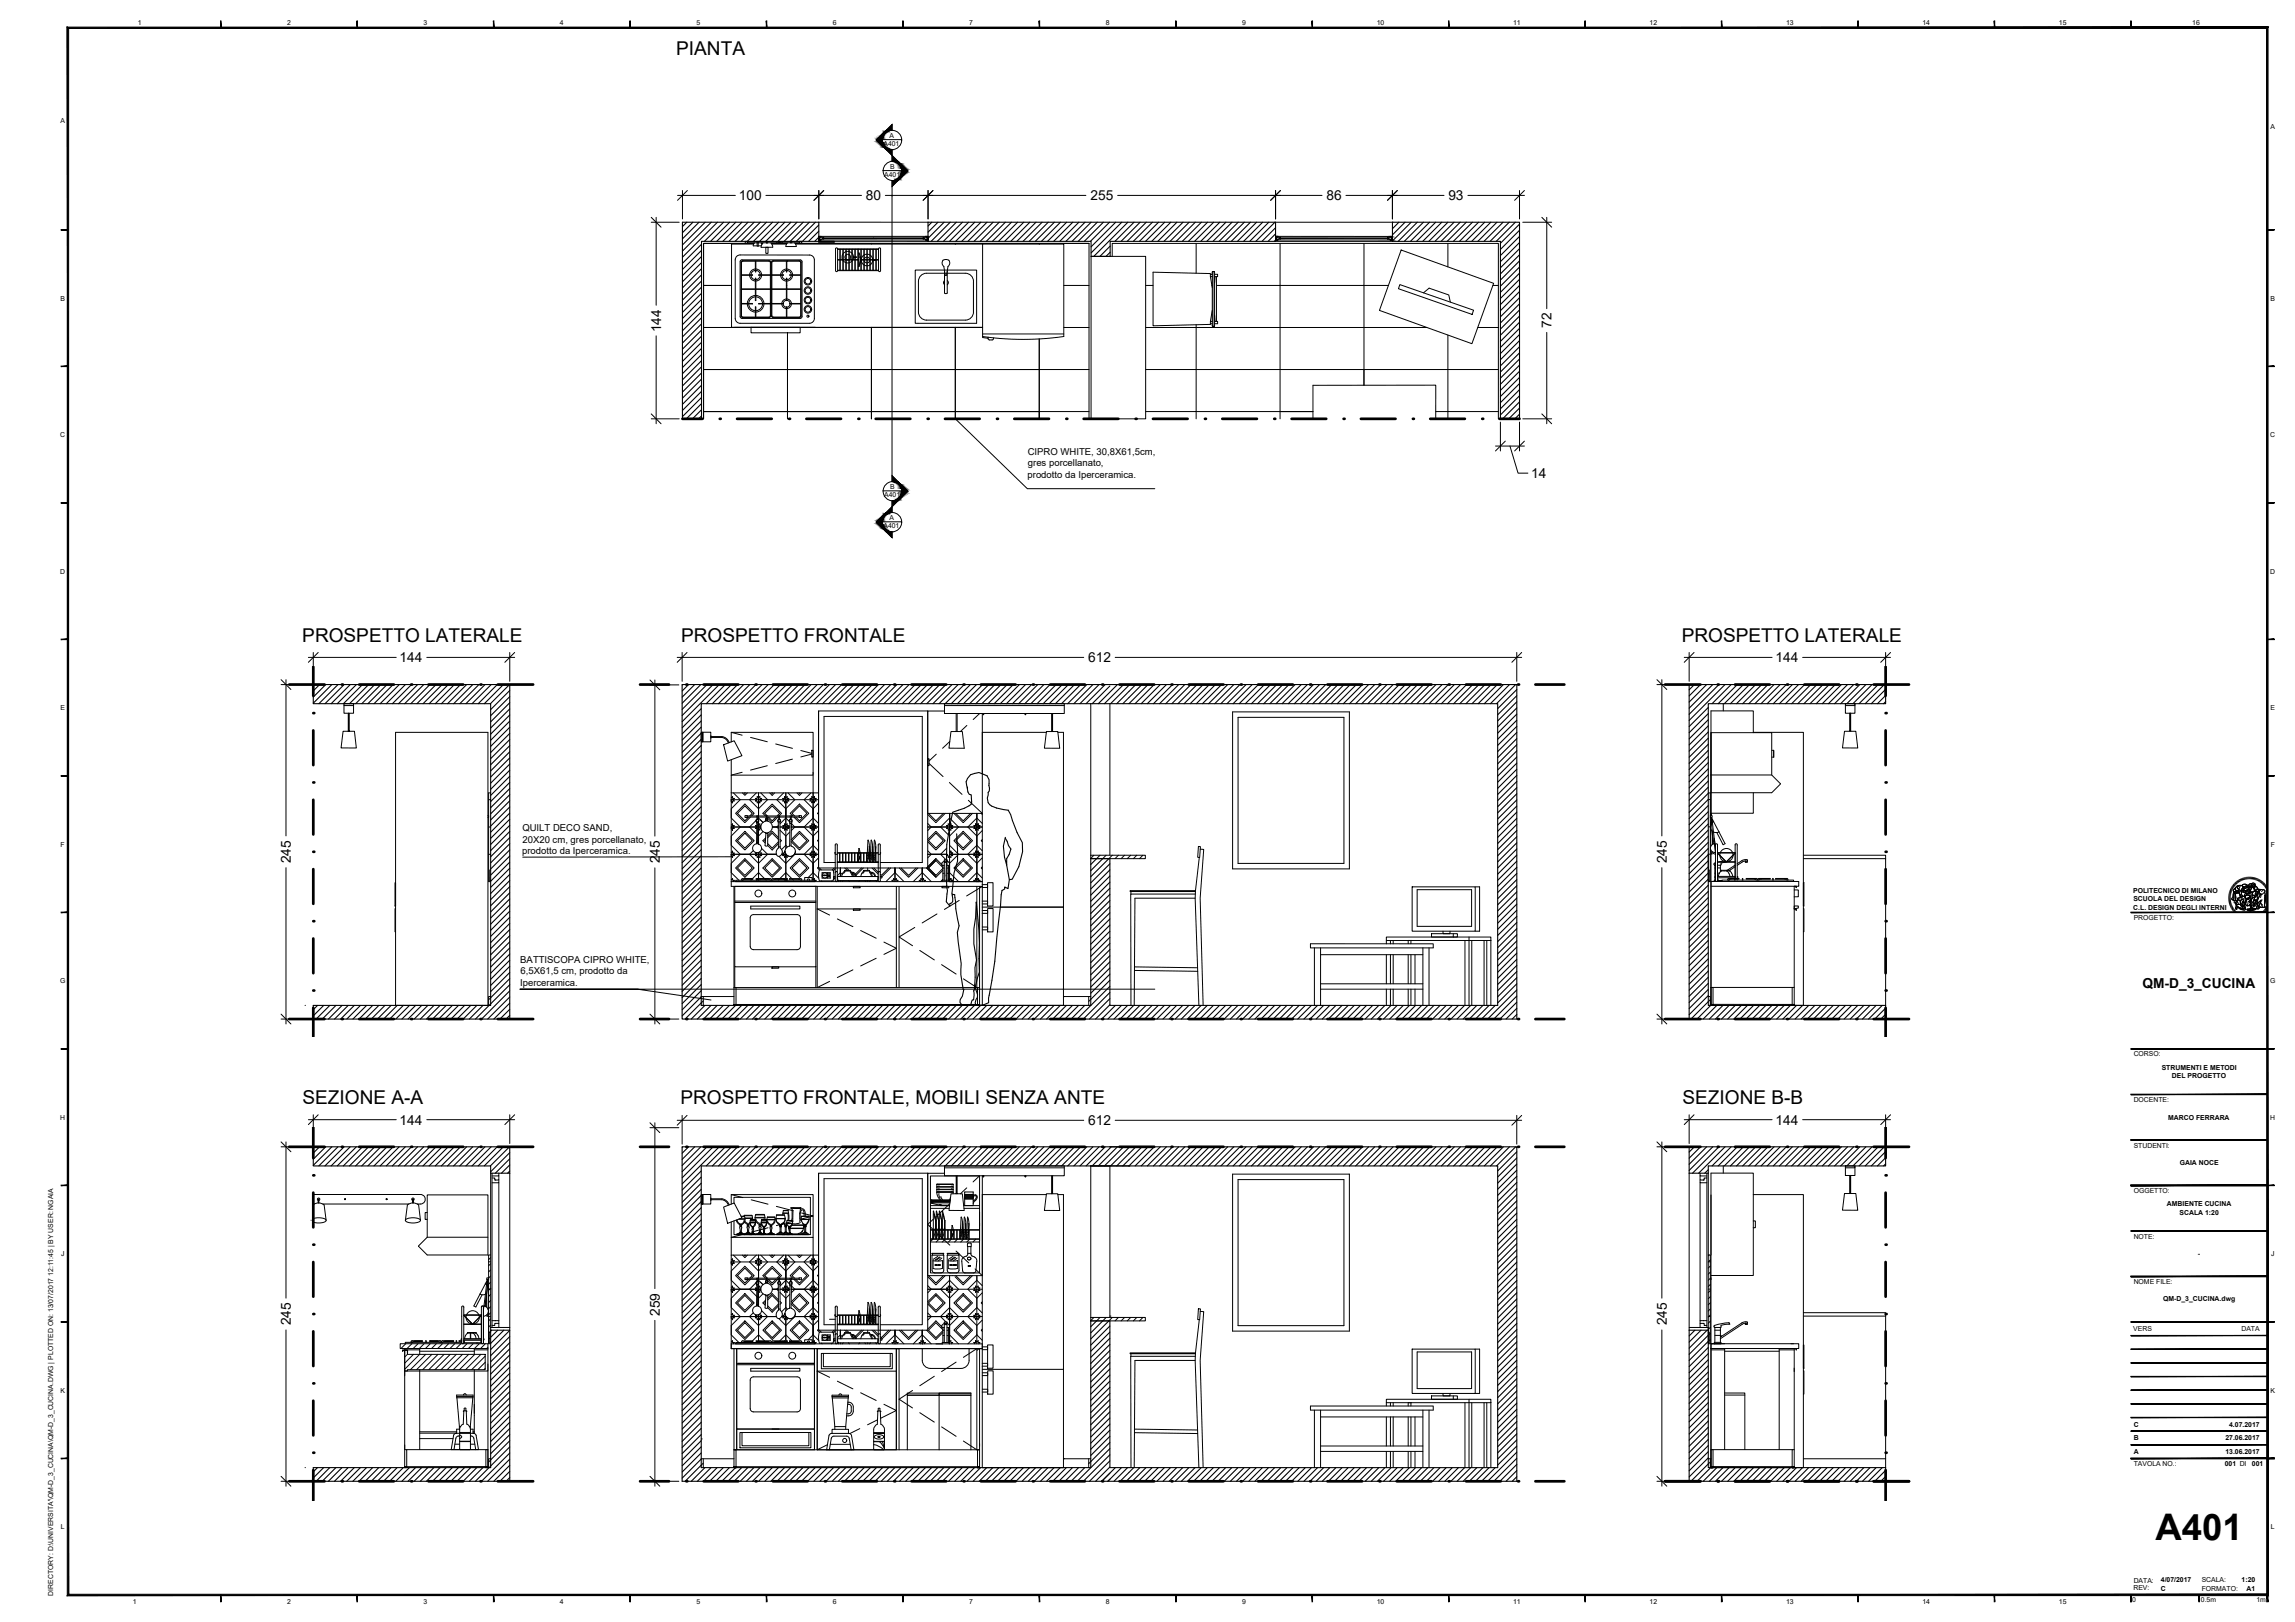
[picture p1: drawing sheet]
<svg xmlns="http://www.w3.org/2000/svg" width="841mm" height="594mm" viewBox="0 0 841 594" stroke-linecap="round" stroke-linejoin="round" font-family="sans-serif">
<defs><g id="words">
<text font-size="13.4" x="789.9" y="564">A401</text>
<g font-size="7">
<text x="247.8" y="20.2">PIANTA</text>
<text x="110.8" y="235.2">PROSPETTO LATERALE</text>
<text x="249.6" y="235.2">PROSPETTO FRONTALE</text>
<text x="616.3" y="235.2">PROSPETTO LATERALE</text>
<text x="110.9" y="404.2">SEZIONE A-A</text>
<text x="249.3" y="404.2">PROSPETTO FRONTALE, MOBILI SENZA ANTE</text>
<text x="616.6" y="404.2">SEZIONE B-B</text>
</g>
<g font-size="5">
<text x="270.7" y="73.3">100</text>
<text x="317.3" y="73.3">80</text>
<text x="399.6" y="73.3">255</text>
<text x="486.1" y="73.3">86</text>
<text x="530.8" y="73.3">93</text>
<text x="242.2" y="121.7" transform="rotate(-90 242.2 121.7)">144</text>
<text x="568.6" y="120.2" transform="rotate(-90 568.6 120.2)">72</text>
<text x="561.2" y="175.1">14</text>
<text x="146.5" y="242.6">144</text>
<text x="398.7" y="242.5">612</text>
<text x="650.6" y="242.6">144</text>
<text x="106.6" y="316.2" transform="rotate(-90 106.6 316.2)">245</text>
<text x="241.8" y="316.2" transform="rotate(-90 241.8 316.2)">245</text>
<text x="610.8" y="316.2" transform="rotate(-90 610.8 316.2)">245</text>
<text x="785.1" y="361.9">QM-D_3_CUCINA</text>
<text x="146.5" y="411.9">144</text>
<text x="398.7" y="412.1">612</text>
<text x="650.6" y="411.9">144</text>
<text x="106.6" y="485.5" transform="rotate(-90 106.6 485.5)">245</text>
<text x="241.8" y="481.9" transform="rotate(-90 241.8 481.9)">259</text>
<text x="610.8" y="485.5" transform="rotate(-90 610.8 485.5)">245</text>
</g>
<g font-size="3.5">
<text x="376.6" y="166.6">CIPRO WHITE, 30,8X61,5cm,</text>
<text x="376.7" y="170.7">gres porcellanato,</text>
<text x="376.6" y="174.9">prodotto da Iperceramica.</text>
<text x="191.4" y="304.5">QUILT DECO SAND,</text>
<text x="191.5" y="308.6">20X20 cm, gres porcellanato,</text>
<text x="191.3" y="312.8">prodotto da Iperceramica.</text>
<text x="190.7" y="352.7">BATTISCOPA CIPRO WHITE,</text>
<text x="190.8" y="356.9">6,5X61,5 cm, prodotto da</text>
<text x="190.6" y="361.1">Iperceramica.</text>
</g>
<g font-size="2.5">
<text x="50.6" y="9">1</text>
<text x="105.2" y="9">2</text>
<text x="155.2" y="9">3</text>
<text x="205.2" y="9">4</text>
<text x="255.2" y="9">5</text>
<text x="305.2" y="9">6</text>
<text x="355.2" y="9">7</text>
<text x="405.2" y="9">8</text>
<text x="455.2" y="9">9</text>
<text x="504.5" y="9">10</text>
<text x="554.5" y="9">11</text>
<text x="604.5" y="9">12</text>
<text x="654.5" y="9">13</text>
<text x="704.5" y="9">14</text>
<text x="754.5" y="9">15</text>
<text x="803.4" y="9">16</text>
<text x="22.1" y="45.1">A</text>
<text x="832" y="47.4">A</text>
<text x="323.8" y="53.5">A401</text>
<text x="325.9" y="50.4">A</text>
<text x="324" y="64.9">A401</text>
<text x="326.2" y="61.7">B</text>
<text x="22.1" y="110.1">B</text>
<text x="832" y="110.1">B</text>
<text x="22.1" y="160.1">C</text>
<text x="832" y="160.1">C</text>
<text x="326.2" y="179">B</text>
<text x="324" y="182.2">A401</text>
<text x="325.9" y="190.4">A</text>
<text x="323.8" y="193.5">A401</text>
<text x="22.1" y="210.1">D</text>
<text x="832" y="210.1">D</text>
<text x="22.1" y="260.1">E</text>
<text x="832" y="260.1">E</text>
<text x="22.2" y="310.1">F</text>
<text x="832.1" y="310.1">F</text>
<text x="781.7" y="327.1">POLITECNICO DI MILANO</text>
<text x="781.8" y="333.2">C.L. DESIGN DEGLI INTERNI</text>
<text x="781.8" y="330.1">SCUOLA DEL DESIGN</text>
<text x="781.9" y="337">PROGETTO:</text>
<text x="22" y="360.1">G</text>
<text x="831.9" y="360.1">G</text>
<text x="781.9" y="387">CORSO:</text>
<text x="792.2" y="391.9">STRUMENTI E METODI</text>
<text x="795.9" y="394.9">DEL PROGETTO</text>
<text x="781.9" y="403.6">DOCENTE:</text>
<text x="22.1" y="410.1">H</text>
<text x="794.6" y="410.1">MARCO FERRARA</text>
<text x="832" y="410.1">H</text>
<text x="781.9" y="420.3">STUDENTI:</text>
<text x="798.8" y="426.7">GAIA NOCE</text>
<text x="781.9" y="437">OGGETTO:</text>
<text x="794.1" y="441.9">AMBIENTE CUCINA</text>
<text x="798.7" y="444.9">SCALA 1:20</text>
<text x="781.9" y="453.6">NOTE:</text>
<text x="22.4" y="460.1">J</text>
<text x="805.4" y="460.1">-</text>
<text x="832.3" y="460.1">J</text>
<text x="781.9" y="470.3">NOME FILE:</text>
<text x="792.7" y="476.5">QM-D_3_CUCINA.dwg</text>
<text x="781.8" y="487.6">VERS</text>
<text x="821.4" y="487.6">DATA</text>
<text x="22.1" y="510.1">K</text>
<text x="832" y="510.1">K</text>
<text x="781.9" y="527.6">B</text>
<text x="781.9" y="522.6">C</text>
<text x="815.5" y="527.6">27.06.2017</text>
<text x="816.9" y="522.6">4.07.2017</text>
<text x="781.9" y="532.6">A</text>
<text x="815.5" y="532.6">13.06.2017</text>
<text x="781.9" y="537.1">TAVOLA NO.:</text>
<text x="815.3" y="537.1">001 DI</text>
<text x="825.2" y="537.1">001</text>
<text x="22.3" y="560.1">L</text>
<text x="832.2" y="560.1">L</text>
<text x="781.9" y="579.6">DATA:</text>
<text x="791.9" y="579.5">4/07/2017</text>
<text x="806.8" y="579.6">SCALA:</text>
<text x="821.5" y="579.5">1:20</text>
<text x="19.4" y="584.4" transform="rotate(-90 19.4 584.4)">DIRECTORY: D:\UNIVERSITA'\QM-D_3_CUCINA\QM-D_3_CUCINA.DWG | PLOTTED ON: 13/07/2017 12:11:45 | BY USER: NGAIA</text>
<text x="48.7" y="587.6">1</text>
<text x="105.2" y="587.6">2</text>
<text x="155.2" y="587.6">3</text>
<text x="205.2" y="587.6">4</text>
<text x="255.2" y="587.6">5</text>
<text x="305.2" y="587.6">6</text>
<text x="355.2" y="587.6">7</text>
<text x="405.2" y="587.6">8</text>
<text x="455.2" y="587.6">9</text>
<text x="504.5" y="587.6">10</text>
<text x="554.5" y="587.6">11</text>
<text x="604.5" y="587.6">12</text>
<text x="654.5" y="587.6">13</text>
<text x="704.5" y="587.6">14</text>
<text x="754.5" y="587.6">15</text>
<text x="781.4" y="586.7">0</text>
<text x="781.8" y="582.5">REV:</text>
<text x="791.9" y="582.6">C</text>
<text x="806.5" y="586.7">0.5m</text>
<text x="806.8" y="582.6">FORMATO:</text>
<text x="823.3" y="582.6">A1</text>
<text x="826.9" y="586.7">1m</text>
</g>
</g></defs>
<!-- layer: piastrelle -->
<g fill="none" stroke="#000" stroke-width=".37">
<path d="M276.3 89.2h-18.5v64.2M279 89.2h.4M288.4 89.2h-5.7h5.7M288.6 95.5v.2M291.4 89.2h107.7M399.1 89.2h-18.3v.2v-.2h-30.7v.2v-.2h-30.8v.2M399.1 89.2v64.2M407.6 93.9v-4.7h141.5v64.2h.7M438.3 89.2v10.9M469.1 89.2v15.3h-23.3M499.8 89.2v15.3h-30.7v15.4h-30.8v15.4h-18.5M530.6 89.2v8.5"/>
<path d="M257.8 119.9h17.4h-17.4v15.4h30.8v-13.4v13.4h30.7v-15.4h-26.1M268.1 104.5h-10.3h10.3M288.2 104.5h.1M319.3 119.9h30.8v15.4h-30.8zM319.3 119.9h40.8h-10v15.4h30.7v-11.2v11.2M319.3 119.9h.1M389.8 119.9h9.3M389.8 104.5h9.3M419.8 104.5h2.7M438.3 118.9v1h-18.5M444.1 104.5h.1M508.8 104.5h-9v15.4h-30.7v15.4h-30.8v15.4h-18.5"/>
<path d="M522.9 119.9h-23.1v15.4h-30.7v15.4h12h-42.8v2.7M541.5 119.9h7.7M547.1 104.5h2M288.6 135.3v15.4M350.1 135.3h30.7v15.4h-30.7zM350.1 135.3h-30.8v15.4M350.1 135.3v15.4h-30.8M380.8 135.3v18.1v-2.7M380.8 135.3h18.3M530.6 122.7v12.6h-30.8v5.8M549.1 135.3h-18.5v15.4h18.5M257.8 150.7h30.8v2.7v-2.7h30.7v2.7v-2.7"/>
<path d="M288.6 150.7h-30.8v-15.4h61.5v15.4M288.6 150.7h61.5v2.7v-2.7h30.7M380.8 150.7h18.3M469.1 150.7v2.7M526.1 150.7h4.5v2.7M179.1 292.9h.7M179.8 290.4h-.7v32.5h.7M268 292.9h20M268 292.2l.5-.5v.7h.6l-.4 .5M268 292.9h.7l.4 .5h-.6v.7l-.5-.5v-.7v10h9.3M268 290.4v2.5M268.8 290.4l2.5 2.5-3.3 3.3v3.4l3.3 3.3h3.4"/>
<path d="M272.1 290.4l.9 .9 .9-.9M272.7 290.4l.3 .2 .2-.2M274.8 298.9l.9-1-2.7-2.7-2.8 2.7 2.8 2.7 1.3-1.3M275.4 298.9l1-1-3.4-3.4-3.4 3.4 3.4 3.4 2-2M277.2 290.4l-2.5 2.5 3.3 3.3v2.7v-8.5M277.6 299.9l.4-.3 1.6 1.6M278 292.9h.7l.4 .5h-.6v.7l-.5-.5zM278 299.3v1M278.7 292.9l.4-.5h-.6v-.7l-.5 .5-.5-.5v.7h-.7l.5 .5-.5 .5h.7v.7l.5-.5M278.8 290.4l2.5 2.5-3.3 3.3M281.2 298.9l-1-1 2.8-2.7 2.7 2.7-.9 1M281.6 299.3l1.4 1.3 1.3-1.3"/>
<path d="M282.1 290.4l.9 .9 .9-.9M282.7 290.4l.3 .2 .2-.2M285 299.3l-2 2-1.9-1.9M285.5 298.8l.9-.9-3.4-3.4-3.4 3.4 .9 1M287.2 290.4l-2.5 2.5 3.3 3.3M288 292.9h.7l.4 .5h-.6v.7l-.5-.5v-.7v10h1.5h-3.7M288 290.4v12.5h.7l.4 .5h-.6v.7l-.5-.5v-.7v7.9M288 292.9h12M288 299.6l-2.2 2.2M288.7 292.9l.4-.5h-.6v-.7l-.5 .5-.5-.5v.7h-.7l.5 .5-.5 .5h.7v.7l.5-.5M288.8 290.4l2.5 2.5-3.3 3.3v3.4l1.3 1.3M290.5 298.9l-.9-1 3.4-3.4 3.4 3.4-3.4 3.4-2.1-2"/>
<path d="M291.2 298.9l-1-1 2.8-2.7 2.7 2.7-2.7 2.7-1.4-1.3M292.1 290.4l.9 .9 .9-.9M292.7 290.4l.3 .2 .2-.2M297.2 290.4l-2.5 2.5 3.3 3.3v3.4l-3.3 3.3h-3.4l-1.3-1.3M298 293.6l-.5 .5v-.7h-.7l.5-.5-.5-.5h.7v-.7l.5 .5 .5-.5v.7h.6l-.4 .5 .4 .5h-.6v.7l-.5-.5v-.7v10h2M300 297.5l-.4 .4 .4 .4M300 290.4h-2v12.5h-8h8v10h-6.9h8.9M300 294.2l-2 2v3.4l2 2M340.2 297.9l2.8 2.7 2.7-2.7M346.4 297.9l-3.4 3.4-3-3M348 297.9v5h-8h20h-2v.7l.5 .5v-.7h.6l-.4-.5 .4-.5h-.6v-.7M348 297.9v1.7l-3.3 3.3h-3.4l-1.3-1.3"/>
<path d="M348 299.6l3.3 3.3-3.3 3.3v3.4l3.3 3.3-3.3 3.3v3.4M348 297.9v25h12M348 297.9v5M349.6 297.9l3.4 3.4 3.4-3.4M350.2 297.9l2.8 2.7 2.7-2.7M358 299.6l-3.3 3.3 3.3 3.3M359.6 297.9l.4 .4M626 290.4h.8v32.5h-.8M626 292.8h.8M179.1 302.9h.7M179.1 312.9h.7M268 302.2l.5-.5v.7h.6l-.4 .5"/>
<path d="M268 302.9h.7l.4 .5h-.6v.7l-.5-.5zM268 312.2l.5-.5v.7h.6l-.4 .5M271.3 302.9l-3.3 3.3v3.4l3.3 3.3h3.4l1.3-1.4M271.3 312.9l-3.3 3.3v3.4l2.8 2.8M273 314.5l3.4 3.4-3.4 3.4-3.4-3.4zM273 304.5l3.4 3.4-3.4 3.4-3.4-3.4zM273 305.2l2.7 2.7-2.7 2.7-2.8-2.7zM273 315.2l2.7 2.7-2.7 2.7-2.8-2.7zM274.7 312.9l3.3 3.3v3.4M274.7 302.9l3.3 3.3 1.6-1.6M277 300.6l-2.3 2.3M277.3 302.9l-.5 .5h.5"/>
<path d="M277.3 302.9h-9.3v20M277.3 302.4h-.5l.5 .5M277.5 312.3l-.7 .1 .5 .5-.5 .5h.7v.7l.5-.5M277.5 300.1l-.4 .3M277.7 302.9h1.1M277.8 302l.2 .2 .5-.5v.7h.3M278 309.1v-2.5v2.5M278 303.6v-.7v6.2M278 312.9h.7l.4 .5h-.6v.7l-.5-.5zM278 301v1.9M278 312.2v10.2M278 303.6l-.3 .2"/>
<path d="M278 319.6l-2.2 2.2M278 319.6l2.2 2.2M278.5 312v.4h.6l-.4 .5M278.6 302.9l.2 .2M278.8 302.8l-.1 .1M278.8 303.4h-.4v.7l-.5-.5M279.1 310.7l2.2 2.2h3.2h-16.5h.7l.4 .5h-.6v.7l-.5-.5v-.7h10M280.5 307.6l-.3 .3 .3 .2M280.6 306.9l-1 1 .8 .9M281.3 312.9l-3.3 3.3v3.4M281.3 306.1l1.7-1.6 2.2 2.3M281.3 306.8l1.7-1.6 2.2 2.3"/>
<path d="M283 314.5l3.4 3.4-3.4 3.4-3.4-3.4zM283 315.2l2.7 2.7-2.7 2.7-2.8-2.7zM283 302.9h2.2zM285.2 302.4l-.5 .5 .5 .6M285.2 309l-2.2 2.3-1.7-1.6M285.2 308.4l-2.2 2.2-1.7-1.6M285.8 304.1l2.2 2.1M285.9 307.4l.5 .5-.5 .5M286.4 312.9h1.6M287.7 311.9l-.2-.2v.7h-.7l.5 .5-.5 .5h.7v.7l.5-.5M288 309.6l.6 .6M288 309.6l-1.6 1.6"/>
<path d="M288 312.9v9.5M288 312.9v.7l.5 .5v-.7M288.7 302.9l.4-.5h-.6v-.7l-.5 .5-.5-.5v.7h-.7l.5 .5-.5 .5h.7v.7l.5-.5M289.4 304.7l-1.4 1.5v3.4M289.9 307.5l3.1-3 3.4 3.4-3.4 3.4-3.1-3.1M291.3 302.9l-1.3 1.3M291.3 312.9l-3.3 3.3-2.6-2.5M293 305.2l2.7 2.7-2.7 2.7-2.8-2.7zM293 314.5l3.4 3.4-3.4 3.4-3.4-3.4zM293 315.2l2.7 2.7-2.7 2.7-2.8-2.7zM294.7 302.9l3.3 3.3v3.4l-3.3 3.3-3.5-.1M294.7 312.9l3.3 3.3 2-2"/>
<path d="M298 303.6l-.5 .5v-.7h-.7l.5-.5-.5-.5h.7v-.7l.5 .5 .5-.5v.7h.6l-.4 .5 .4 .5h-.6v.7l-.5-.5v-.7v19.5M298 312.9h.7l.4 .5h-.6v.7l-.5-.5zM298.7 312.9l.4-.5h-.6v-.7l-.5 .5-.5-.5v.7h-.7l.5 .5-.5 .5h.7v.7l.5-.5M300 317.5l-.4 .4 .7 .7M300 304.2l-2 2v3.4l2 2M300 307.5l-.4 .4 .4 .4M300.2 317.9l.8 .7M305.7 317.9l-.7 .7M306.1 318.2l-.7 .7M308 317.9v1.7l.6 .7M308 317.9v1.7l-1.2 1.1M308 317.9v3.1"/>
<path d="M309.6 317.9l.9 .9M310.2 317.9l.9 .9M315.7 317.9l-2.2 2.2M316.4 317.9l-2.7 2.7M318 317.9v.9M319.6 317.9l2.2 2.3M320.2 317.9l1.6 1.6M325.7 317.9l-2.7 2.7-.4-.4M326.4 317.9l-3.2 3.2M328 317.9v5M329.6 317.9l3.4 3.4 3.4-3.4M330.2 317.9l2.8 2.7 2.7-2.7"/>
<path d="M338 317.9v5M339.6 317.9l3.4 3.4M340 307.5l3-3 3.4 3.4-3.4 3.4-3-3M340 312.9h6.9M341.3 312.9l-1.3 1.3M341.3 302.9l-1.3 1.3M343 315.2l-2.8 2.7 2.8 2.7M343 305.2l2.7 2.7-2.7 2.7-2.8-2.7zM343 314.5l-3.4 3.4 3.4 3.4 2.5-2.5M343 315.2l-2.8 2.7 2.8 2.7 2.5-2.5M343 314.5l-3 3M343 314.5l2.1 2.2"/>
<path d="M343 315.2l2.5 2.5M344.7 302.9l2.8 2.9M344.7 312.9l2 2M345.4 316.9l.1 .2M346.8 312.4h.1M346.8 312.4l.1 .1M346.9 313.3v.1M346.9 310.7l-2.2 2.2h-3.4l-1.3-1.3M347 315.3l.4 .4M347.3 312.9l-.5 .5h.7v.7l.5-.5M347.9 303.7l-.4 .4v-.7h-.7l.5-.5-.5-.5h.7v-.7l.5 .5 .5-.5v.7h.6l-.4 .5 .4 .5h-.6v.7l-.5-.5v-.7h10v10h.7l.4-.5h-.6v-.7M348 316.2h.1"/>
<path d="M348 302.9v.2zM348 312.2l.5-.5v.7h.6l-.4 .5 .4 .5h-.6v.7l-.5-.5v-.7h10v10M348 319.6l3.3 3.3M348 319.6l-.4 .4M348.1 302.1l-.1 .1M353 304.5l3.4 3.4-3.4 3.4-3.4-3.4zM353 305.2l2.7 2.7-2.7 2.7-2.8-2.7zM353 314.5l3.4 3.4-3.4 3.4-3.4-3.4zM353 315.2l2.7 2.7-2.7 2.7-2.8-2.7zM358 302.2l-.5-.5v.7M358 302.2l-.5-.5v.7h-.7l.5 .5-.5 .5h.7v.7l.5-.5M358 312.2l-.5-.5v.7"/>
<path d="M358 312.2l-.5-.5v.7h-.7l.5 .5-.5 .5h.7v.7l.5-.5M358 309.6l-3.3 3.3 3.3 3.3M358 309.6l2 2M358 319.6l2 2M358 319.6l-3.3 3.3M358.5 301.7v.7h.6l-.4 .5h-.7M358.5 311.7v.7h.6l-.4 .5 .4 .5h-.6v.7l-.5-.5v-.7h2h-12M358.5 301.7l-.5 .5M358.5 311.7l-.5 .5M360 301.6l-2-2v-1.7v25M360 304.2l-2 2v3.4M360 307.5l-.4 .4 .4 .4"/>
<path d="M360 314.2l-2 2v3.4M360 317.5l-.4 .4 .4 .4M626 302.8h.8M626.8 312.9h-.8v10M268 322.2l.5-.5v.7h.6l-.4 .5M275.5 322l-.3 .4M277.5 322.4v-.7l.5 .5 .5-.5v.7M280.4 322l.4 .4M285.5 322l-.3 .4M285.8 321.8l2.2-2.2 2.2 2.2M288.2 322l-.2 .2-.5-.5v.7M288.4 321.8l.1 .6"/>
<path d="M290.4 322l.4 .4M296.2 321.4l1.8-1.8 2 2.1M297.6 321.9l.4 .3 .5-.5v.7M298.6 322.4h.5l-.4 .5M301 322.6l.3 .3M303 321.3h.1M305 322.6l-.3 .3M306 321.5l-.6 .7M306.8 322.4l.5 .5M306.8 322.4h.3M308 322.5v.4M309 322.5l-.4 .4"/>
<path d="M310.9 322.5l.4 .4M312.4 320l.6 .6 .3-.3M312.7 321h.1M313.5 320.8l-.3 .2M315.1 322.5l-.4 .4M316.9 322.5l.4 .4M318 322.5v.4M319 322.5l-.3 .4M320.9 322.5l.4 .4M322.6 320.9l.1 .1M324.7 322.9l3.3-3.3 3.3 3.3M327.3 322.9l-.5-.5h.7v-.7l.5 .5 .5-.5v.7h.6l-.4 .5"/>
<path d="M334.7 322.9l3.3-3.3 3.3 3.3M337.3 322.9l-.5-.5h.7v-.7l.5 .5 .5-.5v.7h.6l-.4 .5M345.5 322.1l-.8 .8M347.6 321.8l.4 .4 .5-.5v.7h.6l-.4 .5M358 322.2l-.5-.5v.7M358 322.2l-.5-.5v.7h-.7l.5 .5M358.5 321.7v.7h.6l-.4 .5M358.5 321.7v.7h.6l-.4 .5h-.7M358.5 321.7l-.5 .5M179.8 365h-.7v3.2M179.8 365.4l-.7 .8M179.8 367.7l-.6 .5"/>
<path d="M257 365h12M257.1 365l-.1 .1M257.7 365v3.2M257.7 366.6l-.7 .7M389.7 365h.1M389.7 365h10M399 365v3.2M399.7 366l-.7 .8M626 365h.8v3.2M626.8 366.1l-.8 .8M179.8 459.7h-.7v32.5h.7M268 459.7v2.5"/>
<path d="M268.8 459.7l2.5 2.5-3.3 3.3v3.4l3.3 3.3h3.4M272.1 459.7l.9 .9 .9-.9M272.7 459.7l.3 .2 .2-.2M277.2 459.7l-2.5 2.5 3.3 3.3v2.7v-8.5M278.8 459.7l2.5 2.5-3.3 3.3M282.1 459.7l.9 .9 .9-.9M282.7 459.7l.3 .2 .2-.2M287.2 459.7l-2.5 2.5 3.3 3.3M288 459.7v12.5h.7l.4 .5h-.6v.7l-.5-.5v-.7v7.9M288.8 459.7l2.5 2.5-3.3 3.3v3.4l1.3 1.3M292.1 459.7l.9 .9 .9-.9M292.7 459.7l.3 .2 .2-.2"/>
<path d="M297.2 459.7l-2.5 2.5 3.3 3.3v3.4l-3.3 3.3h-3.4l-1.3-1.3M300 459.7h-2v12.5h-8h8v10h-6.9h8.9M626 459.7h.8v32.5h-.8v-5M626.3 459.7l-.3 .3M179.1 472.2h.7M179.1 462.1h.7M179.8 471.8l-.7 .8M179.8 460.6l-.7 .8M179.8 462.9l-.7 .7M179.8 465.1l-.7 .8M179.8 467.3l-.7 .8M179.8 469.6l-.7 .7"/>
<path d="M179.8 474.1l-.7 .7M179.8 476.3l-.7 .8M179.8 478.6l-.7 .7M268 462.2h20M268 461.5l.5-.5v.7h.6l-.4 .5M268 462.2h.7l.4 .5h-.6v.7l-.5-.5v-.7v10h9.3M268 471.5l.5-.5v.7h.6l-.4 .5M268 472.2h.7l.4 .5h-.6v.7l-.5-.5zM270.2 477.2l2.8-2.7 2.7 2.7-2.7 2.7zM271.3 472.2l-3.3 3.3v3.4l3.3 3.3-3.3 3.3M273 473.8l3.4 3.4-3.4 3.4-3.4-3.4zM274.7 472.2l3.3 3.3 1.6-1.6"/>
<path d="M274.8 468.2l.9-1-2.7-2.7-2.8 2.7 2.8 2.7 1.3-1.3M275.4 468.2l1-1-3.4-3.4-3.4 3.4 3.4 3.4 2-2M277 469.9l-2.3 2.3M277.3 472.2l-.5 .5h.5M277.3 472.2h-9.3v20M277.3 471.7h-.5l.5 .5M277.5 469.4l-.4 .3M277.6 469.2l.4-.3 1.6 1.6M277.7 472.2h1.1M277.8 471.3l.2 .2 .5-.5v.7h.3M278 478.4v-2.5v2.5M278 462.2h.7l.4 .5h-.6v.7l-.5-.5z"/>
<path d="M278 472.9v-.7v6.2M278 468.6v1M278 470.3v1.9M278 472.9l-.3 .2M278.6 472.2l.2 .2M278.7 462.2l.4-.5h-.6v-.7l-.5 .5-.5-.5v.7h-.7l.5 .5-.5 .5h.7v.7l.5-.5M278.8 472.1l-.1 .1M278.8 472.7h-.4v.7l-.5-.5M280.5 476.9l-.3 .3 .3 .2M280.6 476.2l-1 1 .8 .9M281.2 468.2l-1-1 2.8-2.7 2.7 2.7-.9 1M281.3 475.4l1.7-1.6 2.2 2.3"/>
<path d="M281.3 476.1l1.7-1.6 2.2 2.3M281.6 468.6l1.4 1.3 1.3-1.3M283 472.2h2.2zM285 468.6l-2 2-1.9-1.9M285.2 471.7l-.5 .5 .5 .6M285.2 478.3l-2.2 2.3-1.7-1.6M285.2 477.7l-2.2 2.2-1.7-1.6M285.5 468.1l.9-.9-3.4-3.4-3.4 3.4 .9 1M285.8 473.4l2.2 2.1M285.9 476.7l.5 .5-.5 .5M288 462.2h.7l.4 .5h-.6v.7l-.5-.5v-.7v10h1.5h-3.7M288 462.2h12"/>
<path d="M288 468.9l-2.2 2.2M288 478.9l-1.6 1.6M288 478.9l.6 .6M288.7 462.2l.4-.5h-.6v-.7l-.5 .5-.5-.5v.7h-.7l.5 .5-.5 .5h.7v.7l.5-.5M288.7 472.2l.4-.5h-.6v-.7l-.5 .5-.5-.5v.7h-.7l.5 .5-.5 .5h.7v.7l.5-.5M289.4 474l-1.4 1.5v3.4M289.9 476.8l3.1-3 3.4 3.4-3.4 3.4-3.1-3.1M290.5 468.2l-.9-1 3.4-3.4 3.4 3.4-3.4 3.4-2.1-2M291.2 468.2l-1-1 2.8-2.7 2.7 2.7-2.7 2.7-1.4-1.3M291.3 472.2l-1.3 1.3M293 474.5l2.7 2.7-2.7 2.7-2.8-2.7zM294.7 472.2l3.3 3.3v3.4l-3.3 3.3-3.5-.1"/>
<path d="M298 462.9l-.5 .5v-.7h-.7l.5-.5-.5-.5h.7v-.7l.5 .5 .5-.5v.7h.6l-.4 .5 .4 .5h-.6v.7l-.5-.5v-.7v10h2M298 472.9l-.5 .5v-.7h-.7l.5-.5-.5-.5h.7v-.7l.5 .5 .5-.5v.7h.6l-.4 .5 .4 .5h-.6v.7l-.5-.5v-.7v19.5M300 476.8l-.4 .4 .4 .4M300 466.8l-.4 .4 .4 .4M300 463.5l-2 2v3.4l2 2M300 473.5l-2 2v3.4l2 2M340 470.9l1.3 1.3h3.4l3.3-3.3v-1.7v5h-8h20M340 476.8l3-3 3.4 3.4-3.4 3.4-3-3M340.2 467.2l2.8 2.7 2.7-2.7M341.3 472.2l-1.3 1.3M343 474.5l2.7 2.7-2.7 2.7-2.8-2.7zM344.7 472.2l3.3 3.3"/>
<path d="M346.4 467.2l-3.4 3.4-3-3M348 472.2v.7l.5 .5v-.7h.6l-.4-.5 .4-.5h-.6v-.7l-.5 .5-.5-.5v.7h-.7l.5 .5-.5 .5h.7v.7l.5-.5M348 472.2v.2v-.2M348 478.9l-3.3 3.3h-3.4l-1.3-1.3M348 468.9l3.3 3.3-3.3 3.3v3.4M348 478.9l3.3 3.3-3.3 3.3v3.4l3.3 3.3M348 472.2v20M350.2 467.2l2.8 2.7 2.7-2.7M353 473.8l3.4 3.4-3.4 3.4-3.4-3.4zM353 474.5l2.7 2.7-2.7 2.7-2.8-2.7zM356.4 467.2l-3.4 3.4-3-3M358 472.2v.7l.5 .5v-.7h.6l-.4-.5 .4-.5h-.6v-.7l-.5 .5-.5-.5v.7h-.7l.5 .5-.5 .5h.7v.7l.5-.5"/>
<path d="M358 475.5l-3.3-3.3 3.3-3.3v-1.7v25M358 478.9l-3.3 3.3 3.3 3.3M358 478.9l2 2M358 468.9l2 2M360 473.5l-2 2v3.4M360 476.8l-.4 .4 .4 .4M626 472.2h.8M626 462.1h.8M626.8 461.5l-.8 .7M626.8 463.7l-.8 .7M626.8 465.9l-.8 .8M626.8 468.2l-.8 .7"/>
<path d="M626.8 470.4l-.8 .8M626.8 472.7l-.8 .7M626.8 474.9l-.8 .8M626.8 477.2l-.8 .7M626.8 479.4l-.8 .8M179.5 490.1l-.4 .4M179.8 482.2h-.7v10M179.8 480.8l-.7 .8M179.8 483.1l-.7 .7M179.8 485.3l-.7 .8M179.8 487.5l-.7 .8M179.8 492l-.1 .2"/>
<path d="M268 491.5l.5-.5v.7h.6l-.4 .5M268 481.5l.5-.5v.7h.6l-.4 .5 .4 .5h-.6v.7l-.5-.5v-.7h10M268 488.9l2.8 2.8M270.2 487.2l2.8-2.7 2.7 2.7-2.7 2.7zM273 483.8l3.4 3.4-3.4 3.4-3.4-3.4zM275.5 491.3l-.3 .4M276 480.8l-1.3 1.4 3.3 3.3v3.4M277.5 491.7v-.7l.5 .5 .5-.5v.7M277.5 481.6l-.7 .1 .5 .5-.5 .5h.7v.7l.5-.5M278 482.2h.7l.4 .5h-.6v.7l-.5-.5zM278 481.5v10.2M278 488.9l-2.2 2.2"/>
<path d="M278 488.9l2.2 2.2M278.5 481.3v.4h.6l-.4 .5M279.1 480l2.2 2.2h3.2h-16.5M280.2 487.2l2.8-2.7 2.7 2.7-2.7 2.7zM280.4 491.3l.4 .4M281.3 482.2l-3.3 3.3v3.4M283 483.8l3.4 3.4-3.4 3.4-3.4-3.4zM285.5 491.3l-.3 .4M285.8 491.1l2.2-2.2 2.2 2.2M286.4 482.2h1.6M287.7 481.2l-.2-.2v.7h-.7l.5 .5-.5 .5h.7v.7l.5-.5M288 482.2v9.5"/>
<path d="M288 482.2v.7l.5 .5v-.7M288.2 491.2l-.2 .3-.5-.5v.7M288.4 491.1l.1 .6M290.2 487.2l2.8-2.7 2.7 2.7-2.7 2.7zM290.4 491.3l.4 .4M291.3 482.2l-3.3 3.3-2.6-2.5M293 483.8l3.4 3.4-3.4 3.4-3.4-3.4zM294.7 482.2l3.3 3.3v3.4M297.6 491.2l.4 .3 .5-.5v.7M298 482.2h.7l.4 .5h-.6v.7l-.5-.5zM298 488.9l2 2.1M298 488.9l-1.8 1.8"/>
<path d="M298.6 491.7h.5l-.4 .5M298.7 482.2l.4-.5h-.6v-.7l-.5 .5-.5-.5v.7h-.7l.5 .5-.5 .5h.7v.7l.5-.5M300 486.8l-.4 .4 .7 .7M300 483.5l-2 2M300.2 487.2l.8 .7M301 491.9l.3 .3M303 490.6h.1M305 491.9l-.3 .3M305.7 487.2l-.7 .7M306 490.8l-.6 .7M306.1 487.5l-.7 .7M306.8 491.7h.3"/>
<path d="M306.8 491.8l.5 .4M308 487.2v1.7l.6 .7M308 487.2v1.7l-1.2 1.1M308 487.2v3.1M308 491.8v.4M309 491.8l-.4 .4M309.6 487.2l.9 .9M310.2 487.2l.9 .9M310.9 491.8l.4 .4M312.4 489.3l.6 .6 .3-.3M312.7 490.3h.1M313.5 490.1l-.3 .2"/>
<path d="M315.1 491.8l-.4 .4M315.7 487.2l-2.2 2.2M316.4 487.2l-2.7 2.7M316.9 491.8l.4 .4M318 487.2v.9M318 491.8v.4M319 491.8l-.3 .4M319.6 487.2l2.2 2.3M320.2 487.2l1.6 1.6M320.9 491.8l.4 .4M322.6 490.2l.1 .1M324.7 492.2l3.3-3.3 3.3 3.3"/>
<path d="M325.7 487.2l-2.7 2.7-.4-.4M326.4 487.2l-3.2 3.2M327.3 492.2l-.5-.5h.7v-.7l.5 .5 .5-.5v.7h.6l-.4 .5M328 487.2v5M329.6 487.2l3.4 3.4 3.4-3.4M330.2 487.2l2.8 2.7 2.7-2.7M334.7 492.2l3.3-3.3 3.3 3.3M337.3 492.2l-.5-.5h.7v-.7l.5 .5 .5-.5v.7h.6l-.4 .5M338 487.2v5M339.6 487.2l3.4 3.4 2.5-2.5M340 482.2h20M341.3 482.2l-1.3 1.3"/>
<path d="M344.7 482.2l2 2M345.1 486l-2.1-2.2-3 3M345.5 487l-2.5-2.5-2.8 2.7 2.8 2.7 2.5-2.5M348 482.2v.7l.5 .5v-.7h.6l-.4-.5 .4-.5h-.6v-.7l-.5 .5-.5-.5v.7h-.7l.5 .5-.5 .5h.7v.7l.5-.5M348 491.5l.5-.5v.7h.6l-.4 .5M350.2 487.2l2.8-2.7 2.7 2.7-2.7 2.7zM353 483.8l3.4 3.4-3.4 3.4-3.4-3.4zM358 481.5l-.5-.5v.7M358 481.5l.5-.5v.7h.6l-.4 .5 .4 .5h-.6v.7l-.5-.5v-.7M358 491.5l-.5-.5v.7M358 481.5l-.5-.5v.7h-.7l.5 .5-.5 .5h.7v.7l.5-.5M358 491.5l.5-.5v.7h.6l-.4 .5"/>
<path d="M358 491.5l-.5-.5v.7h-.7l.5 .5M358 488.9l2 2M358 488.9l-3.3 3.3M360 483.5l-2 2v3.4M360 486.8l-.4 .4 .4 .4M626 482.2h.8M626.8 481.7l-.8 .7M626.8 483.9l-.8 .7M626.8 486.2l-.8 .7M626.8 488.4l-.4 .4M626.8 490.6l-.4 .4M179.8 534.3h-.7v3.2"/>
<path d="M179.8 534.7l-.7 .8M179.8 537l-.6 .5M257 534.3h12M257.1 534.3l-.1 .1M257.7 535.9l-.7 .7M257.7 534.3v3.2M389.7 534.3h.1M389.7 534.3h10M399 534.3v3.2M399.7 535.3l-.7 .8M626 534.3h.8v3.2M626.8 534.3h.2"/>
<path d="M626.8 535.4l-.8 .8M660.9 534.3h30.1v3.2"/>
</g>
<!-- layer: finestre -->
<g fill="none" stroke="#000" stroke-width=".37">
<path d="M300.8 86.6l-.6 .1v1.1l.6 .1M301.3 87.1h37.5v.3h-37.5zM301.8 87.1v-.2h-1.4v.7h1.4v-.2M338.3 87.1v-.2h1.5v.7h-1.5v-.2M339.3 86.6l.7 .1v1.1l-.7 .1h.8v-1.3h-40v1.3h40v.5M467.4 86.6h42.9v1.3h-42l-.7-.1v-1.1M468.3 86.6v.1M468.7 87.1h40.3v.3h-40.3zM469.2 87.1v-.2h-1.4v.7h1.4v-.2M508.5 87.1v-.2h1.4v.7h-1.4v-.2M509.4 86.6l.7 .1v1.1l-.7 .1M300 260.4h40v57.5h-40z"/>
<path d="M300 260.4v57.5M451.7 260.7h42.8v57.5h-42.8zM453.7 262.7h38.8v53.5h-38.8zM306.1 315.9h-4.1v-53.5h36v53.5h-15.4M306.8 315.9h15M180.3 429.7v56.5h-.5h7v1M181.4 432.2h.3M182.8 430.7v1.5h-1.5v-.7h-1M182.8 432.2v1h-2.5M182.8 429.7v1h-2.5M182.8 433.2v50.5M300 429.7h40v57.5h-40z"/>
<path d="M300 429.7v57.5M451.7 430h42.8v57.5h-42.8zM453.7 432h38.8v53.5h-38.8zM623 430.7v1.5h1.5v-.7h1M623 432.2v1h2.5M623 429.7v1h2.5M623 433.2v50.5M624.1 432.2h.3M625.5 429.7v56.5h.5M179.8 486.2v1M180.3 485.5h1v-.8h1.5v1.5h-2.5M180.3 483.7h2.5v1"/>
<path d="M181.4 483.7h.3M304 483.2h2.1M306.1 485.2h-4.1v-53.5h36v53.5h-15.4M306.8 485.2h15M619 487.2v-1h7v1M624.1 483.7h.3M625.5 485.5h-1v-.8h-1.5v1.5h2.5M625.5 483.7h-2.5v1"/>
</g>
<!-- layer: muri non sezionati -->
<g fill="none" stroke="#000" stroke-width=".37">
<path d="M300.1 88.4h40M300.1 81.4h40M467.4 88.4h42.9M467.4 81.4h42.9M399.7 257.7v55.5M406.7 257.7v55.5M631.5 257.7v2.7M660.9 314.5h30.1v53.7M179.8 429.7v56.5M186.8 429.7v56.5M399.7 427v55.5M406.7 427v55.5"/>
<path d="M619 429.7v56.5M626 429.7v56.5M631.5 427v2.7M660.9 482h30.1v52.3"/>
</g>
<!-- layer: 0 -->
<g fill="none" stroke="#000" stroke-width=".37">
<path d="M238.7 79.6l3.5 3.6M251.9 69.8l-3.6 3.6M301.9 69.8l-3.6 3.6M341.9 69.8l-3.6 3.6M469.2 69.8l-3.6 3.6M512.1 69.8l-3.6 3.6M558.6 69.8l-3.6 3.6M565 79.6l3.6 3.6M271.4 95.4l.5-.2h21.3l.5 .2 .2 .5v20l-.2 .5-.5 .2h-21.3l-.5-.2-.2-.5v-20zM272.2 95.5h9.9l.4 .7v4.5M272.2 95.7h9.9l.2 .5v4.5M272.2 95.7l-.5 .5v19.4l.5 .5"/>
<path d="M272.2 95.5l-.4 .2-.2 .5v19.4l.2 .5 .4 .2M276.1 89.4h-8v30.5h92M276.8 98.5l-1.5 .7-.6 1.4M276.8 95.7v3.9l.2-3.9M276.8 99a1.71 1.71 0 0 0-1.6 1.6M277 99a1.71 1.71 0 0 1 1.6 1.6M277 98.5l1.5 .7 .6 1.4M279.2 89.4h.1M282.7 96.2v4.5M282.7 96.2l.2-.5 .5-.2h9.5l.6 .4 .1 19.7-.2 .5-.5 .2h-9.5l-.5-.2-.2-.5M282.8 89.4h5.4M288.1 98.5l-1.4 .7-.6 1.4"/>
<path d="M288.2 95.7v3.9l.1-3.9M288.2 99a1.71 1.71 0 0 0-1.6 1.6M288.3 99a1.71 1.71 0 0 1 1.7 1.6M288.4 98.5l1.4 .7 .7 1.4M291.6 89.4h68.5M298.4 95.2v21.4M298.4 95.2l-.5-1.3-1.3-.5h-25.4a1.79 1.79 0 0 0-1.8 1.8v21.4l.3 .9 .6 .7 .9 .2h25.4l1.3-.5 .5-1.3M335.4 98.9h22.5v19.5h-22.5zM345.6 95.3a1.47 1.47 0 0 1 2.2 .1 1.47 1.47 0 0 1-.4 2.2l-.5 3.1-.3 .2-.3-.2-.4-3.1a1.6 1.6 0 0 1-.3-2.3zM346.1 99.2v8.1l.3 .2 .7-.2v-8M399.8 93.9h20v59.5h-20zM444.2 99.7l.2 19.9"/>
<path d="M444.2 99.7l.2-.3v20.2M444.4 99.4l.6 .1M445 99.5v20.1M513.5 91.6l33.9 12.2-8 22.1-33.9-12.2zM269.1 119.9h29.7M271.7 100.7h4l-4 .1M271.7 111.2h4l-4 .1M271.7 106h21.7M271.7 105.8h21.7M273.9 111.3a3 3 0 0 0 2.9 3M274.4 111.3l.5 1.5 .8 .7 1.1 .3M274.7 100.8l.6 1.5 1.5 .6"/>
<path d="M275.2 100.8a1.71 1.71 0 0 0 1.6 1.6M275.2 119.9v2h18v-2M276.8 108.2l-1.8 .7-.8 1-.3 1.2M276.8 101.9l.2 8.2zM276.8 116.1v-3.7l.2 3.7M276.8 108.7l-1.5 .6-.6 .8-.3 1M277 108.7l1.5 .6 .7 .8 .2 1M277 108.2l1.3 .3 1 .8 .6 1.8M278.1 100.7h9zM278.1 111.2h9zM278.6 100.8a1.71 1.71 0 0 1-1.6 1.6M279.1 100.8l-.6 1.5-1.5 .6"/>
<path d="M279.4 111.3l-.2 1.1-.7 .8-1.5 .6M279.9 111.3a3 3 0 0 1-2.9 3M282.3 111.3v4.3l-.2 .5h-9.9M282.3 100.8v5M282.3 106v5.2M282.5 111.3v4.3l-.4 .7h-9.9M282.5 100.8v5M282.5 106v5.2M282.7 100.8v5M282.7 106v5.2M282.7 111.3v4.3M282.8 100.7l.1-4.5 .2-.5h9.8l.5 .2v20l-.5 .2h-9.8l-.2-.5-.1-4.3"/>
<path d="M282.8 100.8v5M282.8 106v5.2M286.1 100.8l.6 1.5 1.4 .6M286.5 111.3l.5 1.2 1.1 .5M286.6 100.8a1.71 1.71 0 0 0 1.6 1.7M287 111.3l.5 1 .7 .2M288.1 109.5l-1.2 .7-.4 .9M288.2 101.9l.1 8.2zM288.2 116.1v-3.7l.1 3.7M288.2 110l-.9 .5-.3 .6M288.3 110l1 .5 .2 .6M288.4 109.5l1.3 .7 .3 .9"/>
<path d="M289.5 111.3l-.2 .7-1 .5M290 100.8a1.71 1.71 0 0 1-1.7 1.7M290 111.3l-.5 1.2-1.1 .5M290.5 100.8l-.7 1.5-1.4 .6M293.4 100.7h-4l4 .1M293.4 111.2h-4l4 .1M337.7 100.7l1.8-.6h14.3a2.96 2.96 0 0 1 2.9 3v11.2a2.98 2.98 0 0 1-2.9 2.9h-14.3a2.98 2.98 0 0 1-2.9-2.9v-11.2a2.97 2.97 0 0 1 1.1-2.4zM346.1 102.8l-.3 .7 .3 .7M347.1 102.8l.4 .7-.4 .8M443.6 100.5v-.3l-21.1-.5v19.6l21.1-.5 .6-5.1M443.6 100.5v.8M443.6 101.3l.6 4"/>
<path d="M443.6 118.6h.6M443.6 100.5h.6M443.6 117.7h.6M443.6 101.3h.6M443.7 100.5h.1M443.9 100.5h.1M444.3 100.3h.1M444.4 119.6h.6M445 119.6h.1M445.1 100.5h1.1v.8h-1.1M445.1 117.7h1.1v.9h-1.1M445.1 115.4l.2 2.3"/>
<path d="M445.3 101.3l-.2 2.3M445.8 101.3v16.4M513 104.2l27 9.4-.5 1.6-27-9.5zM521.6 107.3l2.1-1.8 7.2 2.5 .6 2.7M360.1 123.2v-33.8h29.7v33.8a105.1 105.1 0 0 1-27.7 .3M360.1 123.2v.4l2 .3M360.1 123.2l2 .3M360.1 122.3h29.7M362.1 123.5v.7l.5 .3 1.2-.1 .3-.7M238.7 151.6l3.5 3.6M481.1 153.4l.1-12.3h44.9v12.3M565 151.6l3.6 3.6"/>
<path d="M551.6 161.6l-3.6 3.6M558.6 161.6l-3.6 3.6M116.6 239l-3.6 3.6M188.6 239l-3.6 3.6M251.8 239l-3.6 3.6M557.6 239l-3.6 3.6M620.8 239l-3.6 3.6M692.8 239l-3.6 3.6M103 248.9l3.6 3.6M238.2 249.1l3.6 3.6M607.2 248.9l3.6 3.6M145 268.2h33.8v100h-33.8z"/>
<path d="M268 271.7v-3.5h30v15.7h-30v6.5h30v-6.5M268 278.3v5.6M297.5 274.8h.5v2.5h-.5zM340 277.9h.5v2.5h-.5zM346.1 260.4h-6.1v37.5h20M360 261.3v106.9h29.7v-100h-2M360 268.2h23.4M627 268.2v30.5v-.8M642.5 268.3v-7.9h-15.5v37.5M642.5 268.2h18.4v100h-33.9v-55.8M649.3 274.8h.7v2.5M649.3 277.3h.7"/>
<path d="M650 274.8v2.5M627 299.4v1.7M642.5 290.4v7.5h-15.5M649.3 283.9h-22.3v-15.6h22.3v15.6l3.2 3.2-3.2 3.3h-22.3M345.5 316.9v5.5h-.2v.5M345.5 319.9h.5M345.5 317.9h.5M346 316.9h-.9v-.8l.9-.7h1l1 .7v.8h-1M346.2 315.7h.7zM346.2 315.4v.4M346.9 315.4v.4M347 319.9h.6"/>
<path d="M347 317.9h.6M347.6 316.9l-.1 5.5h.3v.5M399.7 313.2h20v1.3h-20zM400.9 313.2l-1.2 1.2M403.1 313.2l-1.2 1.3M405.4 313.2l-1.3 1.3M407.6 313.2l-1.2 1.3M409.9 313.2l-1.3 1.3M412.1 313.2l-1.2 1.3M414.3 313.2l-1.2 1.3M416.6 313.2l-1.3 1.3M418.8 313.2l-1.2 1.3"/>
<path d="M439.2 310l.7 .1-.3 4-.7-.1zM439.5 314.1l-1.5 14.9 1.3 39.2M439.8 311l1.3 .1-1.3 17.9 1.1 39.2M628.4 316.9h.2M628.4 316.9v4.2M628.4 319.8h.2M628.4 317.9h.2M628.7 316l-.6 .4 .3 .5M629.4 316.9h1.1v2.4M629.4 319.8h.7M629.4 317.9h1.1M629.5 315.8h-.1"/>
<path d="M630.5 316.9h.1M631.6 315.4l-1.4 .2M632.5 315.8l-1.8 .3-.2 .8M633.8 315.4h.1M633.8 315.4v.1M633.8 315.5l-.1 .1M635.9 316.9l-2.9 1.9M635.9 317.4l-2 1.4M639.6 315.4v.3M639.6 315.7h.7M640.3 315.4l-1.5 .1-2.2 1.4M640.3 315.4v.3"/>
<path d="M640.3 315.3l-.2-.4-1.2 .1-2.3 1.4M660.9 313.2h30.1v1.3M144.8 323.3h.2v8.5h-.2zM145 332.8h-.2v8.5h.2M269 324.7v43.5M269.3 324.7h29.7v29.4h-29.7zM269.3 330h29.7M269.3 330.5h29.7M269.6 322.4h29v.5h-29zM272 322.4h.1M272.1 321.8h3.8v.2h-3l-.9 .4M272.1 321.8l-.4 .6"/>
<path d="M275.1 331.9h18v1h-18zM276.1 335h16M276.1 335l-.9 .5-.3 .7v10.4l.3 .7 .9 .5h16l.7-.2 .5-1v-10.4l-.5-1-.7-.2M277.1 322.4v-.6l.2 .6M282.3 321.8h-3.8v.2h3l.9 .4M282.3 321.8l.4 .6M283.2 321.8h4.1v.2h-3.3l-.9 .4M283.2 321.8l-.3 .6M288.2 322.4v-.6l.2 .6M293.4 321.8h-4.1v.2h3.3l.9 .4M293.4 321.8l.4 .6M294.9 322.4v-1h2.7v1"/>
<path d="M295.9 322.1v.3M295.9 322.1l.5-.2 .2 .5M299.5 324.7v37M299.5 332.9h29M312.7 324.7h2.5v.5h-2.5zM312.7 332.9h2.5v.5h-2.5zM328.5 324.7v37M329.5 324.7v37M345.4 322.4h2.3M346 322.4l.1-7.5 .9 .1v7.4M347 324.7h-1.8v.5h2.5v-.5M358 324.7v37"/>
<path d="M359 324.7l-.1 43.3M359.9 330h2v1.1h-2M359.9 324h2v1h-2M359.9 332.2h29.8M359.9 339.5h2v1.1h-2M359.9 333.5h2v1h-2M360 322.9h-92v1.8h92M361.9 323.3h2v8.5h-2zM361.9 332.8h2v8.5h-2zM414.4 326.5v1M438 329h-22.1l-.3 39.2M438 327.5h-23.6l.1 40.7"/>
<path d="M438.1 326.2h-24v.3h24M517.5 324.8h23.1v16.3h-23.1zM519.3 325.9h20v13.4h-20zM540.6 324.8h1.6v16.3h-1.6M627 324.6h32.2v-1.7h-32.2v45.1M628.4 321.4v1M628.6 322.4h-.4v.5h2.5v-.4M629.4 322.4h.2M631 322.9v-.5h26.3v.5M633.4 322.4h.1M633.4 322.3l.9-.3h3v-.2h-3.8l-.4 .6M638.5 322.4v-.6l.2 .6"/>
<path d="M643.8 322.3l-.9-.3h-3v-.2h3.8l.4 .6M644.5 322.3l.9-.3h3.3v-.2h-4.1l-.4 .6M649.6 322.4v-.6l.2 .6M654.9 322.3l-.9-.3h-3.3v-.2h4.1l.4 .6M657.5 331.8h1.5v.8l-1.5 .3zM657.5 326h1.5v2.5h-1.5M657.5 332.9h.8l-.1 .5v-.4zM657.5 324.7h.7v.4M658.2 333.4h.1M658.2 325.1h.1M658.3 325.1v-.5h-.8v43.3h-.7v-6.2h.7M660.9 323.3h.2v8.5h-.2z"/>
<path d="M660.9 332.8h.2v8.5h-.2M269.3 354.1v7.6M282.9 354.1h2.5v.5h-2.5zM299 354.1v7.6M415.7 355.4l23.2 .4M415.7 354.1l23.2 .4M480.2 345.7h45v1.4l-44.9 .1zM481.7 347.2v21M483.9 347.2v21M483.9 349.7h37.5M508 343.2h38.3v1.3h-38.3zM508 344.5v1.2"/>
<path d="M508 349.7v10.6M509.5 344.5v1.2M509.5 349.7v10.6M510.5 344.5v1.2M510.5 349.7v10.6M516 349.7v10.6M517 344.5v1.2M517 349.7v10.6M517.3 344.5h-1.3v1.2M518.5 349.7v10.6M521.4 347.2v21M523.7 347.2v21"/>
<path d="M524.6 342h9.5v1.2h-9.5zM528.8 341.1v.9h2.6v-.9M532.6 342v1.2M536.8 344.5v23.7M538.3 343.2v25M539.3 344.5v23.7M543.8 344.5v23.7M544.8 344.5v23.7M546.3 344.5v23.7M103 371.4l3.6 3.6M238.2 371.4l3.6 3.6M269 361.7h90"/>
<path d="M269 368v.2zM269 368h.1M269 368.2h.1M269 368.2h.6M269 368.2h.7M269 368v.2M269.1 368.2h.1M269.1 368v.2M269.1 368h.1M269.2 368v.2zM269.2 368.2h.1M269.2 368h.1"/>
<path d="M269.3 368h.1M269.3 368v.2zM269.3 368v.2v-.2M269.3 368.2h.1M269.4 368v.2zM269.4 368.2h.1M269.5 368h.1M269.4 368l.1 .2zM269.4 368.2h.3M269.5 368h.2M269.5 368v.2zM269.6 368v.2"/>
<path d="M269.6 368.2h.1M269.7 368v.2M269.7 367.9v.1M269.7 368.2h.1M269.7 361.7v6.2h-.7h90M358.2 361.7v6.5M358.2 368.1v.1M358.2 368.2h.1M358.2 368v.2zM358.2 368h.2M358.2 368.2h.8M358.2 368.2h.7"/>
<path d="M358.3 368.1v.1M358.3 368.2h.1M358.3 368v.2M358.3 368.1l.1 .1M358.3 368l.1 .2M358.4 368.1l-.1 .1M358.4 368l-.1 .2M358.4 368h.1M358.4 368.2h.1M358.4 368.1h.1M358.4 368v.2zM358.4 368v.2v-.2"/>
<path d="M358.5 368.2h.1M358.5 368h.3M358.5 368.1h.1M358.5 368v.2zM358.5 368l.1 .2zM358.6 368.1h.1M358.6 368v.2zM358.6 368.2h.1M358.6 368l.1 .2zM358.7 368.1v.1M358.7 368v.2zM358.7 368.2h.3"/>
<path d="M358.7 368.2h.1M358.8 368h.2M358.8 368.2h.1M358.8 368v.2zM358.8 368v.2M358.9 368.2h.1M358.9 368v.2M358.9 368l.1 .2zM359 368.2h.1M359 368l-.1 .2M483.9 362.3h37.5M483.9 360.3h37.5"/>
<path d="M508 362.3v5.9M509.5 362.3v5.9M510.5 362.3v5.9M516 362.3v5.9M517 362.3v5.9M518.5 362.3v5.9M607.2 371.4l3.6 3.6M627 361.7h.8v6.2h-.8zM627 368v.2zM627 368h.1M627 368.2h.1M627 368.2h.7"/>
<path d="M627 368v.2M627 367.9l.7 .1M627 368l.1 .2M627.1 368v.2M627.1 368.2h.1M627.1 368h.2M627.2 368.2h.1M627.2 368v.2zM627.3 368h.2M627.3 368v.2zM627.3 368l.1 .2zM627.3 368.2h.1"/>
<path d="M627.4 368v.2zM627.4 368.2h.1M627.4 368l.1 .2zM627.5 368h.1M627.5 368v.2zM627.5 368.2h.1M627.5 368h.2M627.6 368v.2zM627.6 368.2h.1M627.6 368v.2M627.7 368.2h.1M627.7 368v.2"/>
<path d="M627.7 368v.2zM627.8 361.7h29M627.8 367.9h29M656.8 368v.2zM656.8 368h.1M656.8 368.2h.1M656.8 368.2h.6M656.8 368v.2M656.8 368.2h.7M656.8 367.9l.7 .1M656.8 367.9v.1M656.9 368v.2"/>
<path d="M656.9 368.2h.1M656.9 368h.1M656.9 368v.2v-.2M657 368v.2zM657 368.2h.1M657 368v.2v-.2M657 368h.1M657 368l.1 .2zM657.1 368h.1M657.1 368v.2zM657.1 368.2h.1M657.1 368l.1 .2z"/>
<path d="M657.2 368h.1M657.2 368v.2v-.2M657.2 368.2h.1M657.2 368v.2zM657.3 368h.1M657.3 368v.2v-.2M657.3 368.2h.1M657.3 368h.2M657.3 368v.2zM657.3 368.2h.2M657.3 368l.1 .2M657.4 368v.2"/>
<path d="M657.4 368.2h.1M657.5 368v.2M657.5 368.2h.1M103 418.2l3.6 3.6M116.6 408.3l-3.6 3.6M188.6 408.3l-3.6 3.6M238.2 411.2l3.6 3.6M251.8 408.5l-3.6 3.6M557.6 408.5l-3.6 3.6M607.2 418.2l3.6 3.6M620.8 408.3l-3.6 3.6M692.8 408.3l-3.6 3.6"/>
<path d="M346.1 429.7h-6.1v37.5h20v-36.6M350.4 430.7h-9.4v35.5h18v-35.5h-8.3M383.4 437.5h-23.4v100h29.7M387.7 437.5h2v100M627 437.6v22.1M642.5 437.5h18.4v100h-33.9v-107.8h15.5v37.5h-15.5M156.6 453.2v-15.6h22.2v22.1h-22.2l-3.3-3.3 3.3-3.2h22.2M156.6 444.1h-.8v2.5h.8M268 453.2h30v6.5h-30zM268 441v-3.5h30v15.7M268 447.6v5.6M269 440.6v-2.1h28v13.7h-28v-5"/>
<path d="M341 448.8l-.3 .3M341 454.9h18M341 453.9h18M341 442.6h6.8M341 441.6h7M341.8 453.9l-.8 .9M344.1 453.9l-1 1M346.3 453.9l-1 1M348.6 453.9l-1 1M350.8 453.9l-1 1M353.1 453.9l-1 1M353.2 441.6h5.8"/>
<path d="M353.3 442.6h5.7M355.3 453.9l-1 1M357.6 453.9l-1.1 1M359 443.9v10.5M359 454.7l-.2 .2M642.5 447.2h.8v2.5h-.8M439.2 479.3l.7 .1-.3 4-.7-.1zM147.6 494.5h1.8v1l-.1-.9h-1.7v.4zM148.3 494.6h1v1.5h28.5v5.6h-28.5v.5h-1zM148.3 494.4h5.5M148.3 493.9v43.6M148.5 494.6l-.2 .2"/>
<path d="M148.7 492.2l-1.8 1.7M149.3 496l-1 1M150.9 491.7h.1M150.9 492.2l-1.7 1.7M151.5 496.1l-3.2 3.2M151.8 491.3h3v-.2h-3.8l-.3 .6M151.9 491.3l-1 .4M153.2 492.2l-1.8 1.7M153.8 496.1l-5.5 5.4M153.8 494.9h20M153.8 493.9v2.2M155.4 492.2l-1.7 1.7"/>
<path d="M156 496.1l-5.6 5.6M156 491.7v-.6l.2 .6M157.7 492.2l-1.8 1.7M158.3 496.1l-5.6 5.6M159.9 492.2l-1.7 1.7M160.5 496.1l-5.6 5.6M161.3 491.7l-.9-.4h-3v-.2h3.8l.3 .1 .1 .5M162 491.7l1-.4h3.3v-.2h-4.2l-.3 .6M162.2 492.2l-1.8 1.7M162.7 496.1l-5.6 5.6M164.4 492.2l-1.7 1.7M165 496.1l-5.6 5.6"/>
<path d="M166.7 492.2l-1.8 1.7M167.2 491.7v-.6l.2 .6M167.2 496.1l-5.6 5.6M168.9 492.2l-1.8 1.7M169.2 491.7h-20.7v.5M169.2 491.1h-.9v.2h.9M169.5 496.1l-5.6 5.6M170 491.7h.2M170 491.1h.1M170 491.3h.1M171.1 492.2l-1.7 1.7M171.7 496.1l-5.6 5.6"/>
<path d="M173.4 492.2l-1.8 1.7M173.8 494.4h5M173.8 493.9v2.2M174 496.1l-5.6 5.6M174.8 491.8v.4M175.6 492.2l-1.7 1.7M176.2 496.1l-5.6 5.6M177.8 496.7l-4.9 5M177.8 499l-2.7 2.7M177.9 492.2l-1.8 1.7M178.8 493.9h-32.1v-1.7h32.1v45M178.8 499.6v2.6h-30.5"/>
<path d="M178.8 493.5l-.4 .4M268 492.2h92v1.8h-92zM269 494v43.2h90M269.6 491.7h29v.5h-29zM270 494h28.5v29.4h-28.5zM270 494v37M270 499.3h28.5M270 499.8h28.5M272 491.7h.1M272 491.7l.9-.4h3v-.2h-3.8l-.4 .6M277.1 491.7v-.6l.2 .6M282.3 491.1h-3.8v.2h3l.9 .4"/>
<path d="M282.3 491.1l.4 .6M283.1 491.7l.9-.4h3.3v-.2h-4.1l-.3 .6M288.2 491.7v-.6l.2 .6M293.5 491.7l-.9-.3-3.3-.1v-.2h4.1l.3 .2 .1 .4M294.9 491.7v-1h2.7v1M295.9 491.4v.3M295.9 491.4l.5-.2 .2 .5M298.5 494v37M299.5 494h29v8.2h-29zM299.5 494v37M301 495.7h26v5.6h-26zM301.7 495.7v4.9h24.5v-4.9"/>
<path d="M328.5 494h1h-1M328.5 494v37M329.5 494v37M338 494v4.2a2.98 2.98 0 0 0 2.9 3h11.3a2.98 2.98 0 0 0 2.9-3v-4.2M338 492.2h.1M345.3 492.2v-.5h2.5v.5M345.5 486.2v5.5h-.2M345.5 489.2h.5M345.5 487.2h.5M346 486.2h-.9v-.8l.9-.7h1l1 .7v.8h-1M346.1 484.2l.9 .1v7.4h-1zM346.2 485h.7"/>
<path d="M346.2 484.7v.4M346.9 484.7v.4M347 489.2h.6M347 487.2h.6M347.6 486.2l-.1 5.5h.3M358 494v37M358.7 494l-.6 .5M359 494l-.1 43.5M359.9 499.3h2v1.1h-2M359.9 493.3h2v1h-2M361.9 492.6h2v8.5h-2zM399.7 482.5h20v1.3h-20z"/>
<path d="M400.9 482.5l-1.2 1.2M403.1 482.5l-1.2 1.3M405.4 482.5l-1.3 1.3M407.6 482.5l-1.2 1.3M409.9 482.5l-1.3 1.3M412.1 482.5l-1.2 1.3M414.3 482.5l-1.2 1.3M414.4 495.8v1M416.6 482.5l-1.3 1.3M418.8 482.5l-1.2 1.3M438 498.3h-22.1l-.3 39.2M438 496.8h-23.6l.1 40.7"/>
<path d="M438.1 495.5h-24v.3h24M439.5 483.4l-1.5 14.9 1.3 39.2M439.8 480.3l1.3 .1-1.3 17.9 1.1 39.2M517.5 494.1h23.1v16.3h-23.1zM519.3 495.2h20v13.4h-20zM540.6 494.1h1.6v16.3h-1.6M627 492.2h5M627 494.4h5M628.2 491.7h2.5v.5h-2.5zM628.2 492.2h2.5M628.4 486.2h2.1v5.5M628.4 486.2h.1"/>
<path d="M628.4 489.1h2.1M628.4 487.2h2.1M628.4 486.2v5.5M630.5 489.3h.1M630.5 486.2h.1M630.5 489.2l.2 .3M630.7 489.5h.1M632 493.9v37.1M632 494.9h20M633.6 485l-2.9 .4-.2 .8M633.6 485h.1M633.8 484.7l-.2-.2h-.8l-3.8 .7-.8 .3 .2 .7"/>
<path d="M633.8 484.7v.1M633.8 484.8l-.2 .2M639.6 485h.7M639.6 484.6v.4M640.3 484.6l-1.8 .4-8 5.3M640.3 484.6v.4M640.3 484.6l-.2-.4-1.5 .2-7.9 5.1M652 494.4h5.5M652 493.9v37.1M656.3 492.2h1M657.5 493.9v43.3h-.7v-6.2h.7M657.5 494h.7v.4"/>
<path d="M658.2 494.4h.1M658.3 494.4v-.5h-31.3h32.2v-1.7h-32.2v45M660.9 492.6h.2v8.5h-.2zM660.9 480.8h30.1v1.2M153.8 501.7v29.3M173.8 501.7v23.3M177.8 501.2l-.4 .5M275.1 501.2h18v1h-18zM275.4 504.5l.7-.2h16l.7 .2 .5 1v10.4l-.2 .7-1 .5h-16l-.7-.2-.5-1v-10.4zM299.5 502.2v28.8h29v-28.8M360 508.8h1.9v1.1h-1.9M360 502.8h1.9v1h-1.9"/>
<path d="M360 501.5h29.7M361.9 502.1h2v8.5h-2zM480.3 515h44.9v1.4l-44.9 .1zM481.7 516.5v21M483.9 516.5v21M483.9 519h37.5M508 512.5h38.3v1.3h-38.3zM508 513.8v1.2M508 519v10.6M509.5 513.8v1.2M509.5 519v10.6M510.5 513.8v1.2"/>
<path d="M510.5 519v10.6M516 519v10.6M517 513.8v1.2M517 519v10.6M517.3 513.8h-1.3v1.2M518.5 519v10.6M521.4 516.5v21M523.7 516.5v21M524.6 511.3h9.5v1.2h-9.5zM528.8 510.4v.9h2.6v-.9M532.6 511.3v1.2M536.8 513.8v23.7"/>
<path d="M538.3 512.5v25M539.3 513.8v23.7M543.8 513.8v23.7M544.8 513.8v23.7M546.3 513.8v23.7M657.5 501.1v1.2M660.9 502.1h.2v8.5h-.2M148.3 531h.8v6.2h-.8l.7 .1M148.3 537.5h.1M148.3 537.5h.7M148.3 537.3h.1M149 537.3h.1"/>
<path d="M149 537.5h.1M149.1 531h29M153.8 526.9h12.2M153.8 524.4h13.6M153.8 524.9h13.6M173.4 524.4h.4M173.4 524.9h.4M178.1 531h.7v6.2h-.7zM178.1 537.2h-29l-.1 .3M178.1 537.5h.1M178.1 537.3h.1M178.8 537.3l-.7-.1v.3"/>
<path d="M178.8 537.3v.2h-.7M178.8 537.2v.1M257 527h.1M269 537.3v.2zM269 537.3h.1M269 537.5h.1M269 537.5h.7M269 537.3v.2M269.1 537.5h.1M269.1 537.3v.2M269.1 537.3h.1M269.1 537.3l.1 .2z"/>
<path d="M269.2 537.3v.2zM269.2 537.5h.1M269.2 537.3h.3M269.3 537.3v.2zM269.3 537.3v.2v-.2M269.3 537.5h.1M269.4 537.3v.2zM269.4 537.5h.1M269.4 537.3l.1 .2zM269.4 537.5h.3M269.5 537.3h.2M269.5 537.3v.2z"/>
<path d="M269.6 537.3v.2M269.6 537.5h.1M269.7 537.3v.2M269.7 537.2v.3M269.7 537.5h.1M270 523.4h28.5v7.6h-28.5zM271.2 524.7h26v5.6h-26zM271.9 524.7v4.8h24.5v-4.8M282.9 523.4h2.5M358.2 537.3v.2zM358.2 537.3h.2M358.2 537.5h.1"/>
<path d="M358.2 537.5h.7M358.2 537.3v.2M358.2 537.5h.8M358.3 537.3v.2M358.3 537.5h.1M358.3 537.3l-.1-6.3h.8h-90h.7v6.2h-.7v.3M358.3 537.3l.1 .2M358.4 537.3l-.1 .2M358.4 537.3h.1M358.4 537.3v.2zM358.4 537.5h.1M358.4 537.3v.2v-.2"/>
<path d="M358.5 537.5h.1M358.5 537.3h.3M358.5 537.3v.2zM358.6 537.3v.2zM358.6 537.3l.1 .2zM358.6 537.5h.1M358.7 537.3v.2zM358.7 537.5h.3M358.7 537.3l.1 .2zM358.7 537.5h.1M358.8 537.3h.2M358.8 537.3v.2z"/>
<path d="M358.8 537.3v.2M358.8 537.5h.1M358.9 537.3v.2M358.9 537.3l.1 .2zM359 537.5h-.1M359 537.3l-.1 .2M359 537.5h.1M360 537.5h29.7M415.7 524.7l23.2 .4M415.7 523.4l23.2 .4M483.9 531.6h37.5M483.9 529.6h37.5"/>
<path d="M508 531.6v5.9M509.5 531.6v5.9M510.5 531.6v5.9M516 531.6v5.9M517 531.6v5.9M518.5 531.6v5.9M627 531h.8v6.2h-.8zM627 537.3v.2zM627 537.3h.1M627 537.5h.1M627 537.5h.7M627 537.2l.7 .1"/>
<path d="M627 537.2v.3M627 537.3v.2M627 537.3l.1 .2M627.1 537.3v.2M627.1 537.5h.1M627.1 537.3h.2M627.2 537.5h.1M627.2 537.3v.2zM627.3 537.3h.2M627.3 537.3v.2zM627.3 537.3l.1 .2zM627.3 537.5h.1"/>
<path d="M627.4 537.3v.2zM627.4 537.5h.1M627.5 537.3h.1M627.5 537.3v.2zM627.5 537.5h.1M627.5 537.3h.2M627.6 537.3v.2zM627.6 537.5h.1M627.6 537.3v.2M627.7 537.3v.2M627.7 537.3v.2zM627.7 537.5h.1"/>
<path d="M627.8 537.2h29M627.8 531h29M656.8 537.3v.2zM656.8 537.3h.1M656.8 537.5h.7M656.8 537.5h.1M656.8 537.2l.7 .1M656.8 537.2v.3M656.8 537.3v.2M656.9 537.5h.1M656.9 537.3v.2M656.9 537.3h.1"/>
<path d="M656.9 537.3v.2v-.2M657 537.3v.2zM657 537.5h.1M657 537.3v.2v-.2M657 537.3h.3M657 537.3l.1 .2zM657.1 537.3v.2zM657.1 537.5h.1M657.1 537.3l.1 .2zM657.2 537.3v.2v-.2M657.2 537.5h.1M657.2 537.3l.1 .2z"/>
<path d="M657.3 537.3v.2v-.2M657.3 537.5h.1M657.3 537.3h.1M657.3 537.3v.2zM657.3 537.5h.2M657.3 537.3l.1 .2M657.4 537.3v.2M657.4 537.3h.1M657.4 537.3l.1 .2M657.5 537.3v.2M657.5 537.5h.1M103 540.7l3.6 3.6"/>
<path d="M238.2 540.7l3.6 3.6M607.2 540.7l3.6 3.6"/>
<circle cx="296.1" cy="103" r="1.37"/>
<circle cx="296.1" cy="113.3" r="1.37"/>
<circle cx="296.1" cy="109.9" r="1.37"/>
<circle cx="296.1" cy="106.4" r="1.37"/>
<circle cx="296.1" cy="103" r="1.02"/>
<circle cx="296.1" cy="109.9" r="1.02"/>
<circle cx="296.1" cy="106.4" r="1.02"/>
<circle cx="296.1" cy="113.3" r="1.02"/>
<circle cx="296.1" cy="115.8" r=".39"/>
<circle cx="277.9" cy="327.2" r="1.25"/>
<circle cx="290.3" cy="327.2" r="1.25"/>
<circle cx="277.9" cy="496.6" r="1.25"/>
<circle cx="290.3" cy="496.6" r="1.25"/>
</g>
<!-- layer: apertura ante -->
<g fill="none" stroke="#000" stroke-width=".37">
<path d="M268 268.2l4 1.1M275 270.1l6.2 1.6M284.3 272.5l6.1 1.6M290.4 278l-6.1 1.7M293.5 274.9l4 1M297.5 276.2l-4 1M340.5 279.6l5.1 4.8M343.1 276.2l-2.6 2.5M348.1 271.6l-2.7 2.5M354.3 265.7l-2.3 2.2M359 261.3l-2.4 2.2M272 282.9l-4 1"/>
<path d="M281.2 280.5l-6.2 1.6M347.9 286.6l4.6 4.4M354.9 293.1l5.1 4.8M299.5 332.9l4.5 2.3M306.9 336.6l5.7 2.8M335.2 339.7l-5.7 3.5 4.9 3.2M343.4 334.7l-5.5 3.3M351.5 329.8l-5.4 3.3M360 324.7l-5.8 3.5M304 359.4l-4.5 2.3M312.6 355.2l-5.7 2.8M315.4 340.8l5.7 2.8"/>
<path d="M321.1 351l-5.7 2.8M323.9 345l4.6 2.3-4.6 2.3M337.1 348.1l5.3 3.5M345.1 353.3l5.3 3.5M353 358.5l5 3.2M357.2 361l.3 .2M268 437.5l4.2 1.1M275.3 439.4l6.1 1.6M354.3 435.1l-2.3 2.1M358.9 430.7l-2.3 2.2M272.2 452.1l-4.2 1.1M281.4 449.7l-6.1 1.6"/>
<path d="M284.5 441.9l6.2 1.6M290.7 447.3l-6.2 1.6M293.7 444.3l4.3 1.1-4.3 1.1M342 446.5l-2 2 2 1.9M342.7 451l.2 .2M343 451.3l.1 .1M343.1 445.5l-.5 .5M343.6 451.9l.4 .4M344.1 452.4h.1M344.2 444.5l-.6 .6M344.5 452.7l.6 .6M345.2 453.4l.1 .1"/>
<path d="M345.4 453.6l2.7 2.5M348.1 440.9l-3.6 3.3M350.4 458.2l4.6 4.4M357.3 464.7l2.7 2.5M350.4 498.9l-5.3 3.5M358 494l-5 3.2M299.5 502.2l4.5 2.3M306.9 505.9l5.7 2.8M315.4 510.1l5.7 2.8M323.9 514.3l4.6 2.3-5.8 2.9M334.4 509.3l-4.9 3.2 4.9 3.2M337.1 517.4l5.3 3.5"/>
<path d="M342.4 504.1l-5.3 3.4M303.2 529.1l-3.7 1.9M315.1 523.3l-3.7 1.8M321.6 520l-3.7 1.9M345.1 522.6l5.3 3.5M353 527.8l5 3.2"/>
</g>
<!-- layer: ACCESSORI - furniture -->
<g fill="none" stroke="#000" stroke-width=".37">
<path d="M273.1 88.4h.8v.7h-.8zM273.9 88.4l3.6 .1M276.4 88.9l-.4 1.1h1.5M277 88.5h1.3M277.5 88.9l-3.6 .2M277.5 88.5v.4M277.5 88.5h.3M277.5 88.9h3.4M277.8 88.5l.1 1.7h-.4v-1.3M277.8 88.5h3.1M277.9 90h1.1M278.9 88.9l.3 .6"/>
<path d="M279.6 88.9l-.6 1-.1 .7M280.3 88.5h1.5M280.6 90.6h.8v2.2h-.8zM280.9 88.5v.5M280.9 88.5h4.6M280.9 89h.3M281.2 88.9h8.5M281.2 88.5v.5M282.5 88.9l.6 .9 .1 .8h-4.3M284.6 88.9l-.1 .1M285.3 88.5h.7M285.5 88.5h.3"/>
<path d="M285.5 88.5l.1 .5 .2-.5M285.8 88.5h3.9M286.7 88.9l.1 .1M288.6 88.9l-.6 1.4h3.8l-.6-1.4M289.2 88.5h1.4M289.7 88.5v.4M289.7 88.5h.4M289.7 88.9h.4M290.1 88.9h2.9M290.1 88.5h2.9M290.1 88.5v.4M293 88.4h.8v.7h-.8z"/>
<path d="M306.4 90.8h.4l.1 .4v7.9l-.3 .4-.4-.4zM306.9 99l15 .1M306.9 99.1h15M307 95.1h.8M307 95.2h.8M307.8 91.3v7.7M307.9 91.3v7.7M307.9 95.1h1M307.9 95.2h1M308.8 95.2l.1 .2M308.9 91.3v7.7M308.9 93l-.4 1.2 .2 .9"/>
<path d="M309 91.3v7.7M309 95.1h1M309 95.2h1M310 91.3v7.7M310 92.2l-1 .7M310 93.4l-.4 .8 .4 .8M310.1 91.3v7.7M310.1 95.1h1M310.1 95.2h1M310.4 95.2h.5M311.1 91.3v7.7M311.1 92.1h-1"/>
<path d="M311.1 93.2l-1 .1M311.2 91.3v7.7M311.2 95.2h1M311.2 93.3a1.06 1.06 0 0 1 0 1.8h1M311.2 92.1l1 .6M312.2 91.3v7.7M312.3 91.3v7.7M312.3 95.1h1M312.3 95.2h1M312.3 92.8l.5 1.4-.2 .9M312.5 95.2a2.12 2.12 0 0 1-3.5 .3M312.8 94.1h.5"/>
<path d="M312.8 94.3h.5M313.3 91.3v7.7M313.4 94.1l.5 .1-.5 .1M313.4 91.3v7.7M313.4 95.1h1M313.4 95.2h1M314.4 91.3v7.7M314.5 91.3v7.7M314.5 95.1h.2M314.5 95.2h.2M314.7 92.8l.1 4.8 .7-1.9M314.8 92.7l-.1 .1"/>
<path d="M314.8 92.7h.1M314.8 92.7l.6 1.9M315.1 94l.2 .7M315.2 95.6l-.3 1.3M315.4 94.6v1.1M315.5 95.2h.1M315.5 91.3v7.7M315.5 94.6h-.1M315.6 91.3v7.7M315.6 95.1h1M315.6 95.2h1M316.6 93.4a2.12 2.12 0 0 0 0 3.6"/>
<path d="M316.6 91.3v7.7M316.7 91.3v7.7M316.7 95.1h1M316.7 95.2h1M316.7 97.1l1 .3M316.7 94.9a1.06 1.06 0 0 1 1.1-.7 1.06 1.06 0 0 1 1 .9M317.7 93.1l-1 .3M317.7 91.3v7.7M317.8 91.3v7.7M317.8 95.1h1M317.8 95.2h1M317.8 93.1l1 .3"/>
<path d="M318.8 95.2a1.06 1.06 0 0 1-.9 1.1 1.06 1.06 0 0 1-1.2-.8M318.8 97.1l-1 .3M318.8 91.3v7.7M318.9 91.3v7.7M318.9 95.1h1M318.9 95.2h1M318.9 93.5l.7 .8 .2 .8M319.8 95.4h.1M319.8 95.2l-.3 1.2-.6 .6M319.9 91.3v7.7M320 91.3v7.7M320 95.1h1"/>
<path d="M320 95.2h1M320.9 95.2l-.9 .2M321 91.3v7.7M321.1 91.3v7.7M321.1 95.1h.8M321.1 95.2h.8M321.9 91.2h-14.9l14.9 .1M321.9 91.2v7.9M322 91.2l.3-.4 .4 .4v7.9l-.4 .4-.3-.4M126.1 257.7h3.5v3.5h-3.5zM129.6 257.7v.7h-3.5M346.1 257.7h43.9v3.6h-43.9z"/>
<path d="M346.1 258.4h43.9M676.3 257.7h3.5v3.5h-3.5zM679.8 257.7v.7h-3.5M127.6 267.8v-6.6h.4v6.6h1.9l.7 6.2-5.6-.1 .7-6.1h2.3M257 268.2h3.5v3.5h-3.5zM257.5 268.2l.1 3.5zM257.5 268.3v3.3M260.5 269.5v.9M260.5 269.8l4.6 .1 1.5 1 .6 1.1M260.5 270.1l4.6 .1 1.3 .9 .5 1M265.2 272.8l3.8-1.5 2.9 5.5-5.3 2zM350.4 261.3v6.6h-1.9l-.7 6.1 5.6 .1-.8-6.2h-1.9v-6.6"/>
<path d="M350.4 267.9h.3M360.1 261.3l.4 .1v.4h-.3v-.4l.4-.1M375.5 261.3l.4 .1v.4h-.2v-.4l.3-.1M385.4 261.3v6.6h-1.9l-.8 6.1 5.6 .1-.7-6.2h-1.9v-6.6M385.4 267.9h.3M677.8 261.2h.4v6.6h1.9l.7 6.2-5.6-.1 .7-6.1h1.9zM677.8 267.8h.4M178.8 298.7h.3v.7h-.3M273 298.7h.8v.7h-.8zM273.8 298.7l3.6 .2M273.8 299.3h3.6M277.4 298.9a1.44 1.44 0 0 1-.4 1.7l.2 .5"/>
<path d="M277.4 298.9h.3M277.7 299.3h3.1M280.8 298.9h-3.1a1.34 1.34 0 0 0 .4 1.6l-.2 .6M281 298.9h4.3M281 299.3h4.4M285.3 298.9a1.42 1.42 0 0 1-.3 1.7l.2 .5 .1 9.1h.6M285.4 298.8h.3M285.7 299.3h3.9M285.7 298.9a1.4 1.4 0 0 0 .4 1.7l-.3 .5 .1 9.1M285.7 298.9h3.9M289.6 298.8v.5M289.6 298.9h.4"/>
<path d="M289.6 299.3v.6l-.3 .8 .2 .9M290 298.8v.5M290 298.9h2.9M292.9 299.3h-2.9l-.1 .6 .4 .8-.2 .9M292.9 298.7h.8v.7h-.8zM626.8 298.7h.6v.7h-.6zM627 299.4l.4 1.7M627 299.4l1 1.5M627 299.4l.2 1.7M627.1 299.7v1.4M277.2 301a.51 .51 0 0 1 0-.8 .51 .51 0 0 1 .7 0 .51 .51 0 0 1-.1 .8M277.3 301.2h.5l-.2 7.6h-.4z"/>
<path d="M277.3 301.4l-.1-.4h.7l-.1 .4M277.6 308.8v.1a1.65 1.65 0 0 1 1.5 2.1 1.65 1.65 0 0 1-2.4 1 1.65 1.65 0 0 1-.4-2.5l.9-.7M280.4 300.8l.4-2h.3l.2 1a1.29 1.29 0 0 0 1 1.5 2.15 2.15 0 0 1-.7 3.6M280.4 300.8a2.13 2.13 0 0 0-1.6 2.1 2.13 2.13 0 0 0 1.6 2.1M280.4 305l.3 .3M280.7 305.3l-.3 4.4 .5 .2 .4-.2v-4.4M280.7 305.3h.6M280.8 300.4h.3l.1 .3h-.6zM281.6 304.9l-1.2 .1M281.6 304.9l-.2 .4M285.3 310.2v.1a2.08 2.08 0 0 0-.1 3.3 1.71 1.71 0 0 0 1.5-1.3 1.71 1.71 0 0 0-.8-1.8v-.3M285.5 300l.1 .1a.58 .58 0 0 1 .1 .9h-.3a.56 .56 0 0 1-.3-.5 .56 .56 0 0 1 .4-.5z"/>
<path d="M287.7 311.8a1.9 1.9 0 0 0 1.9 1.9 1.9 1.9 0 0 0 1.9-1.9M289.5 301.6l-.1 8.1a1.93 1.93 0 0 0-1.8 2.2 1.93 1.93 0 0 0 2.3 1.7 1.93 1.93 0 0 0 1.4-2.5l-.5-.8-.9-.5 .2-8.2M289.5 301h.5M289.6 301a.5 .5 0 0 1-.2-.7 .5 .5 0 0 1 .8 0 .5 .5 0 0 1-.2 .7M290.1 301.6h-.6M306.1 312.3v.2M306.1 312.9h.7M306.1 319.5l.4-.3 .3 .3M306.1 309.2l.4-.1 .3 .3v13.1l-.3 .4-.4-.4zM306.8 315.7h15l-15 .1M306.8 312.3h15M306.8 312.5h15"/>
<path d="M307.7 312.5v3.2M307.8 312.5v3.2M308.8 312.5v3.2M308.9 312.5v3.2M309.5 319h2.1M309.7 319.2l-.5 .7M309.9 312.5v3.2M310 312.5v3.2M311 312.5v3.2M311.1 312.5v3.2M311.6 319.5l.7 1.5M312 319.4l.6 .1"/>
<path d="M312.1 312.5v3.2M312.2 312.5v3.2M312.3 319.8l.8 .3 .4 .9M312.3 319.9l-.7-1.1h-2.1l-1.1 2.2M312.3 319.9l.4 1.1M312.6 319.5l1 .7 .2 .8M313.2 312.5v3.2M313.3 312.5v3.2M314.3 312.5v3.2M314.4 312.5v3.2M314.4 315.7h.1M314.6 312.5l-.2 2.9"/>
<path d="M314.7 310.9l-.1 1.4M314.8 310.8h.1M314.8 310.8l.4 1.5M315 313.7l-.5 1.3M315 312.1v.2M315.1 312.5l.1 .3M315.2 313.8l-.8 1.9M315.2 312.5v.2M315.2 312.7l-.1 1.1M315.4 312.7l-.2 1.1M315.4 312.7h-.2M315.4 312.5v3.2"/>
<path d="M315.5 312.5v3.2M316.5 312.5v3.2M316.6 319h2M316.6 312.5v3.2M316.8 319.2l-.6 .7M317.6 312.5v3.2M317.7 312.5v3.2M317.8 312.5l-.1 3.2M318.4 313.4l-.7 1.3M318.4 313.5l-.6 2.2M318.4 312.7l-.6 .8M318.4 312.5v1"/>
<path d="M318.5 312.5l-.1 1M318.5 310.1l.1 2.2M318.5 310.1l-.1 2.2M318.6 310.1l-.1-1.5-.4-.9-.3 4.6M318.6 319.5l.8 1.5M318.7 312.5v3.2M318.8 312.5v3.2l.2-3.2M319 319.4l.6 .1M319.2 307.8l-.2 4.5M319.3 307.7h.1M319.3 319.9l-.7-1.1h-2.1l-1.1 2.2M319.3 307.7l.4 2.4"/>
<path d="M319.5 313.4l-.6 1.3M319.6 313.5l-.6 2.2M319.6 319.5l1 .7 .2 .8M319.6 312.7l-.6 .8M319.6 312.5l-.1 1M319.7 310.1v2.2M319.7 312.5l-.2 1M319.7 310.1l-.1 2.2M319.8 312.5v3.2M319.9 312.5v3.2M320.2 312.5l-.2 3.2M320.7 313.5l.2-1v3.2"/>
<path d="M320.7 313.4l-.6 1.3M320.7 313.5l-.6 2.2M320.8 312.7l-.7 .8M320.8 312.5l-.1 1M320.9 310.1v2.2M320.9 310.1l-.1 2.2M320.9 310.1l-.5-2.4-.2 4.6M321 312.5v3.2M321.8 312.9h.8M321.8 319.5l.4-.3 .4 .3M321.9 309.2l.4-.1 .3 .3v13.1l-.4 .4-.4-.4zM322.6 312.3v.2"/>
<path d="M626.9 303.5l.1 6.4M626.9 311.2l-.1 .7 .5 .9v-1M627.1 301.1h.1M627.1 301.2l.4-.1 .9 7.9h-.4zM627.2 309.6l1-.6 .4 3.2a1.63 1.63 0 0 1-1.6-.8 1.63 1.63 0 0 1 .2-1.8zM627.2 301.6l-.4 1.5 .7 1.3M627.2 301v.1M627.2 301.1l-.1 .1M627.3 304.2l.2 1.9M627.3 301.1h-.5v1.2M627.4 301.1h-.2M627.4 301.1h.1"/>
<path d="M627.5 304.6l.1 4.6M627.8 301l-.6-1.2 .2 1.3M628 300.9l1.9 3.8M628 300.9l-.5 .3M628.2 307.1l.3 1.9M628.5 309l.1 1.3M628.5 309l-.3 .1M628.6 309.4v3.4M628.7 309.5a.37 .37 0 0 1 .3-.4 .37 .37 0 0 1 .4 .4v13l-.4 .4-.4-.4 .1-9.7-1.4-.6M629.4 312.3h6.5v3.3h-6.5M629.4 312.5l3.1 3.1a2.43 2.43 0 0 1-2.3-2.3M629.4 315.8h6.5v5.7h-6.5"/>
<path d="M629.9 304.7l2.3 4.3-.8 .4-2.2-4.4M629.9 304.7l-1.2 .2-.8-.2M630.4 312.4l-.2 .8M630.4 312.3a2.43 2.43 0 0 1 2.3-1.5 2.43 2.43 0 0 1 2.2 1.5M630.7 319l-.6 .8-.4 1.2M630.8 319h3.1M631.8 319h.1M632.6 315.6h.1M632.9 318.8l1 2.2M633.9 319l.7 .8 .4 1.2M633.9 319v-.2l-3.1-.1v.3M635 312.4l.1 .8"/>
<path d="M635.1 313.3l-.3 1-.6 .8-1.5 .5M635.8 312.4l-3.2 3.2-3.2-3.2h6.5M635.9 312.5l-3.2 3.1M305.6 321.5h.5M306.1 321l-.6 .1 .1 .4M306.8 321h15l-.2 1.5h-14.5zM306.8 321.5h.1M319.7 321l-.3-1.2 .7 .3 .4 .9M321.8 321.5h.1M322.6 321l.6 .3-.6 .2M627 322.9h1.4M628.7 321l-.3 .2 .3 .3"/>
<path d="M629.4 321h6.5M629.5 321.5l.1 1h1.4M635.7 322v.4M635.8 321.5l-.1 .3M635.9 321.8v-12.3a.39 .39 0 0 1 .3-.5 .39 .39 0 0 1 .4 .5v12.3M635.9 322v.4M636.6 322v.4M636.6 321l.3 .2-.3 .3M114.8 437.5h39.2a1.75 1.75 0 0 1 1.8 1.7 1.75 1.75 0 0 1-1.8 1.8h-1.1M116.6 439.7a.45 .45 0 0 1-.2-.7 .45 .45 0 0 1 .7 0 .45 .45 0 0 1-.2 .7M151.5 439.7a.45 .45 0 0 0 .2-.7 .45 .45 0 0 0-.7 0 .45 .45 0 0 0 .2 .7M257 437.5h3.5v3.5h-3.5z"/>
<path d="M257.5 437.5l.1 3.5zM257.5 437.6v3.3M260.5 438.8v.9M260.5 439.1l4.6 .1 1.5 1 .6 1.1M260.5 439.4l4.6 .1 1.3 .9 .5 1M341.3 439.8h.1M341.3 439.9l.6 .2M341.4 439.8h-.1M343.3 436.7l.4 1.6 1 1.2M343.3 435.7l.1 .8M343.3 434.8l.1 .8M343.3 433.8l.1 .8"/>
<path d="M343.3 436.7h6M343.3 435.7h6M343.3 434.8h6M343.3 433.8h6M343.4 434.6l5.9 .2M343.4 436.5l-.1 .2M343.4 434.6l-.1 .2M344.1 437.1v.8l.5 .9M344.1 436.2v.3M344.1 435.2v.4M344.1 434.3v.3M344.8 438.2l.6 1.1"/>
<path d="M346.1 427h43.9v3.6h-43.9zM346.1 427.7h43.9M348.2 439.8h-6.9M348.2 439.5l-6.9 .1 .6 .2M348.3 439.2l-.4 .3M348.3 438.6l-.2 .3M348.6 436.3l.1 .2M348.6 435.3l.1 .3M348.6 434.4l.1 .2M349.2 436.5l.1 .2M349.3 436.7v.5M349.3 435.7l-.1 .8h-5.8"/>
<path d="M349.3 434.8l-.1 .8M349.3 433.8l-.1 .8M350.4 430.6v6.6h-1.9l-.7 6.1 5.6 .1-.8-6.2h-1.9v-6.6M350.4 437.2h.3M353.5 438h3.1a.88 .88 0 0 1 1.4-.1 .88 .88 0 0 1-.1 1.3l-1.3 1.6M353.5 439.2h3.1M353.5 439.1h3.1M353.5 438.8h3.1M353.5 438.7h3.1M353.5 438.5h3.1M353.5 438.4h3.1M353.5 438.1h3.1"/>
<path d="M353.5 437.8h3.1M353.5 437.7h3.1M353.5 437.5h3.1M353.6 436.6h3v5h-3.1zM356.6 438.6a.59 .59 0 0 1 .5-.6 .59 .59 0 0 1 .7 .4l-.2 .7-1 .9M360.1 430.6l.4 .1v.4h-.3v-.4l.4-.1M375.5 430.6l.4 .1v.4h-.2v-.4l.3-.1M385.4 430.6v6.6h-1.9l-.8 6.1 5.6 .1-.7-6.2h-1.9v-6.6M385.4 437.2h.3M676.3 427h3.5v3.5h-3.5zM677.8 430.5h.4v6.6h1.9l.7 6.2-5.6-.1 .7-6.1h1.9zM677.8 437.1h.4"/>
<path d="M679.8 427v.7h-3.5M114 446.9v.1M114.8 441h.4M114.8 441.2l1.1-.5 1.2-.1 1.7 .7 .7 5.7M114.8 446.3a4.7 4.7 0 0 1 4.7 .7 4.7 4.7 0 0 1-4.7 .7M116.6 440.6v-1.4h.3v1.4M118.3 441h31.5M148.6 447l.7-5.7 1.7-.7 1.3 .1 1.1 .6 .7 5.7M148.7 446.7a5.4 5.4 0 0 1 5.3 0l.1 .3a4.3 4.3 0 0 1-4.7 .7l-.7-.5zM151.2 440.6v-1.4h.3v1.4M265.2 442.1l3.8-1.5 2.9 5.5-5.3 2zM269.9 446.8a2.01 2.01 0 0 0 1.3 1.8"/>
<path d="M270 452.1h13.9M270.2 446.9l.5 1 .7 .4M270.6 446.6h2.4M270.7 451.7h1.5M270.7 451.8l-.7 .3M271 451.7h.9M271.1 446.4h1.9M271.1 451.6l-.4 .1M271.1 451.6h.7M271.2 451.4h.5M271.2 451.2h.5M271.2 448.6h.4"/>
<path d="M271.2 448.6v.1M271.2 448.7l.1 .4M271.3 449.1h.3M271.3 449.1v.1M271.3 449.2l-.2 2.4M271.6 445.5h1.2a2.18 2.18 0 0 1-1.1 3.1M271.6 449.1v.1M271.6 449.2l.2 2.4M271.6 448.6v.1M271.6 445.6h1.2M271.7 448.7l-.1 .4M271.8 451.6l.4 .1"/>
<path d="M272.2 451.8l.7 .4M272.6 445.5l.2-.4h2.7l.3 1.6M272.7 445.3h2.9M272.7 446.9l-.2 .7-.9 .7M272.8 447.6l1.1 .8M273 447.3l1 .8M273 446.1h2.8M273 446.3h2.8M273.4 451.7h1.5M273.4 451.7l-.6 .2M273.6 451.6h1.1M273.7 451.6l-.3 .1"/>
<path d="M273.8 451.5h.7M273.8 451.4h.6M273.9 451.2h.5M273.9 448.4v.1M273.9 448.4h.4M273.9 448.5l.1 .5M274 449h.3M274 449l-.3 2.5M274.3 449l.2 .6a1.68 1.68 0 0 0 .4 2.1M274.3 448.4v.1M274.4 448.5l-.1 .5M274.8 452.1v.1"/>
<path d="M274.8 452.1h-4.8M274.9 447.7h2M274.9 447.6h2M274.9 447.9h2M274.9 448l.6 1.1M274.9 448.1l-.5 .3M274.9 451.7l.4 .1M274.9 447h1.9M275 446.8h1.8M275.3 451.8l-.5 .3M275.6 451.6h.5M275.7 451.5h.3"/>
<path d="M275.7 449.4h.3M275.7 449.4h.1M275.7 449.4l.1 .4M275.7 449.8h.3M275.7 449.8v.1M275.8 449.9l-.2 .4a1.08 1.08 0 0 1-.3 1.5M276 449.8v.1M276 449.9l.2 1.8-.7 .1M276 449.4h.1M276 449.4v.4M276.2 451.7l.2 .1-1.1 .1M276.4 451.8l.6 .3h-2.2"/>
<path d="M276.6 448.2l-.3 .7-.7 .3M276.7 446.1h3.6M276.7 445.9h3.6M276.7 446.7h-1.7a2.18 2.18 0 0 0 .7 2.7M276.7 446.7a2.18 2.18 0 0 1-.7 2.7M276.9 447.8h-2l-.6 .3M276.9 445h3.2M277 452h1.9M277 452v.2M277 446.5l.3 .8 1.1 .8M277.7 451.8h1.7M277.7 451.8l-.7 .2"/>
<path d="M277.9 451.7h1.2M278.1 451.6l-.4 .2M278.1 451.6h.8M278.2 451.4h.6M278.3 451.2h.5M278.3 448.4v.1M278.3 448.4h.4M278.3 448.5h.4M278.3 448.5v.6M278.3 449.1l-.2 .4 .2 1.3-.2 .8M278.3 449.1h.4M278.3 449.1h.1"/>
<path d="M278.7 449.1h.1M278.7 449.1l.2 .4-.2 1.3 .3 .8M278.7 448.4v.1M278.8 448.5l-.1 .6M278.9 452.1h2.2M278.9 452.1v.1M279 447.7h2M279 447.8h2M279 447.6h2M279 451.6l.4 .2M279 447.9h2M279 448l-.3 .1"/>
<path d="M279 448.3l-.2 .1M279 447h1.9M279.1 448l.6 1.1M279.1 446.8h1.8M279.4 451.8h.2M279.4 451.9h1.1M279.4 451.8l-.5 .3M279.6 451.8h.7M279.7 451.6h.5M279.8 451.5h.3M279.8 449.4h.3M279.8 449.4h.1"/>
<path d="M279.8 449.4v.4M279.8 449.4a1.99 1.99 0 0 1-.7-2.7h1.7a2.17 2.17 0 0 1-.7 2.7M279.8 449.8h.3M279.8 449.8v.1M279.8 450.9h.3M279.8 449.9l-.1 .4a1.09 1.09 0 0 1-.3 1.5M279.9 446.4v.3M280.1 449.8v.1M280.1 449.9l.1 .4a1.09 1.09 0 0 0 .3 1.5M280.1 449.4v.4M280.1 449.4h.1M280.3 446.7l-.3-1.9h-3a2.51 2.51 0 0 0 1.3 3.6"/>
<path d="M280.5 451.8l.6 .3M280.8 448.1l-.3 .8-.7 .3M281 446.8h3M281 446.6h3M281.1 452.1v.1M281.1 452.1h2.8M281.2 445.9h2.7M281.3 447.2l.2 .6 .9 .6M281.8 451.8h1.4M281.8 451.8l-.7 .3M282 451.7h1M282.2 451.6l-.4 .2"/>
<path d="M282.2 451.6h.7M282.2 451.5h.6M282.3 451.3h.4M282.3 448.8h.4M282.3 448.8h.1M282.3 448.8l.1 .5M282.3 448.7a2.09 2.09 0 0 1-1-3h2.5a2.13 2.13 0 0 1-1.1 3M282.4 449.3h.1M282.4 449.3h.3M282.4 449.3l-.2 2.3M282.7 449.3h.1M282.7 449.3l.2 2.3"/>
<path d="M282.7 448.8h.1M282.7 448.8v.5M282.9 451.6l.3 .2M283.2 451.8l.7 .3M283.7 447.1l-.1 .7-.9 .6M284.3 446.4h3.4M284.3 446.3h3.4M284.5 446.5v.7l.7 .7M284.5 452.1l3.1 .1zM284.6 445.1h2.9M285.1 451.7h1.9M285.1 447.9l.5 .4"/>
<path d="M285.5 451.6l-1 .5M285.6 451.6h.9M285.7 451.4h.7M285.7 448.6l.1 .2M285.8 448.9h.5M285.8 448.9v.2M285.8 451.3h.5M285.8 448.9h.1M285.8 449.2h.5M285.8 449.1h.5M285.8 449.1v.1M285.8 449.2l.1 .2"/>
<path d="M285.9 449.4v1.8M285.9 449.4h.3M285.9 451.2h.3M285.9 451.2l-.4 .4M286.2 449.4v1.8M286.2 451.2l1.4 .9M286.3 448.9h.1M286.3 448.9v.2M286.3 449.2l-.1 .2M286.3 449.1v.1M286.4 448.5l-.1 .3M286.6 448.3h-1.1"/>
<path d="M286.8 445l.3-1.7h1.7l.3 2.1M286.9 444.4h2.1M286.9 444.3h2.1M287.1 443.4h1.7M287.1 451.7h1.7M287.1 448l.6 .6 .7-.1M287.5 451.6h.9M287.5 447.4a1.63 1.63 0 0 1-1.9 1.1 1.63 1.63 0 0 1-1.2-1.7l.2-1.8h2.9l.2 1.5-.2 .9M287.6 452.1h2.8M287.6 451.4h.7M287.6 448.6l.1 .5M287.6 446.5a1.93 1.93 0 0 1-1.2 1.8"/>
<path d="M287.7 451.4h.5M287.7 448.9h.5M287.7 449.2h.5M287.7 449.1h.5M287.7 449.1v.1M287.7 449.2l.1 .2M287.8 449.4h.3M287.8 451.2h.3M287.8 449.4v1.8M287.8 451.2l-.8 .5M288.1 449.4v1.8M288.1 451.2l.8 .6"/>
<path d="M288.2 448.9h.1M288.2 448.9v.2M288.2 449.2l-.1 .2M288.2 449.1v.1M288.3 448.5l-.1 .3M288.3 448.1h2.1M288.3 448.1h.1M288.3 448.2h2.1M288.4 447.1h1.9M288.5 447h1.8a1.38 1.38 0 0 1 0 1.5 1.38 1.38 0 0 1-1.4 .6l-.6-1.2zM288.7 451.9h1.4M288.8 444.7l-.1 2.3"/>
<path d="M289 451.8l-.6 .4M289 449.2l.3 1.6M289 449.8h.2M289 450h.2M289.1 445.4l-.1 1.6M289.1 449.2l.1 .3h.4M289.1 451.7h.6M289.2 449.5h.1M289.2 449.7h.4M289.2 449.8l.1 .1M289.2 449.7v.1M289.2 451.5h.4"/>
<path d="M289.2 449.9v1.6M289.3 451.5l-.3 .3M289.5 449.9v1.6h-.3M289.5 450h4.9M289.5 451.4l.3 .4M289.6 451.5l.2 .3M289.6 449.7v.1M289.6 449.8l-.4 .1M289.6 449.5l-.4 .2M289.6 449.8h4.8M289.6 449.5v.2M289.7 449.2l-.1 .3"/>
<path d="M289.8 451.8l.6 .3M289.8 449.1h-.8M289.9 442.6l.4 .5M290.1 448.8h4.3M290.2 448.7h4.2M290.2 451.9h3.3M290.3 443.1v3.1M290.3 446.2l-.3 .8M290.3 448l-.6 1M290.4 452.1v.1M290.6 443.3l-.1 3.9M290.9 442.5l-1 .1"/>
<path d="M293 444.3l.1 3.2M293.2 444.3l.5-1 .6-.1 .3 .8v1.4M293.3 447.8l-1.5 .5-1-.1M293.3 443l.8-.3 .6 .5 .4 2.2M293.4 442.5l-3.3 .1M293.5 442.3h-3.6l.1 .3M293.5 442.3l-.3 3.9 .6 1.1M293.5 442.3l-2.6 .2M293.5 451.9v.3h-6.9M293.6 446.6h2.9M293.7 445.5h2.7M293.7 452.1l2.7 .1z"/>
<path d="M293.8 445.4a2.23 2.23 0 0 0 1.6 3.2l.6-.6 .4-1v-1.6h-2.7M294.1 450.6l-.8 1-.8 .2M294.2 448.1l.2 1.7-.3 1.1-.6 1M294.2 451.7h1.7M294.6 451.6h.9M294.7 448.6l.1 .2M294.8 451.4h.6M294.8 451.4h.5M294.8 448.9h.5M294.8 448.9h.1M294.9 448.9v.5M294.9 449.2h.4"/>
<path d="M294.9 449.1h.4M294.9 449.4h.4M294.9 451.2h.4M294.9 449.4v1.8M294.9 451.2l-1.2 .9M295.3 449.4v1.8M295.3 451.2l.3 .4M295.3 448.9h.1M295.3 448.9v.2M295.3 449.2v.2M295.3 449.1v.1M295.4 448.5l-.1 .3"/>
<path d="M295.6 451.6l.8 .5M295.6 448.3h-1M296.3 446.9l-.7 1.1M341 450.4h18M341 450.5h18M341 453.7h18M341.3 440.4h.1M341.3 440.6h.1M341.3 440.1h.1M341.4 440.7l3.1 .7M341.4 440.4l.5 .2M341.4 440.1l.5 .2"/>
<path d="M341.5 459.7l.1 5.5a1.02 1.02 0 0 0 .9 1h2.4a1 1 0 0 0 1-1l-.1-5.5M341.5 459.7h4.3M341.5 459l4.3 .2zM341.7 459.2l-.2 .5M341.8 450.5v3.2M341.9 450.5v3.2M342.1 453.6h.1M342.1 443.6v10M342.1 443.6h.1M342.1 443.6l.8 3.2M342.2 444.7l.5 1.8M342.6 450.5v.1"/>
<path d="M342.8 449.7l-.2 .7M342.8 446.8v3.6M342.9 450.4l-.8 3.2M342.9 446.8l-.1 3.6M342.9 450.5v3.2M343 450.5v3.2M343.2 453.6h.1M343.2 443.6v10M343.2 443.6h.1M343.2 443.6l.8 3.2M343.3 444.7l.5 1.8M343.7 450.5v.1"/>
<path d="M343.9 449.7l-.2 .7M343.9 446.8v3.6M344 450.4l-.8 3.2M344 446.8l-.1 3.6M344 450.5v3.2M344.1 450.5v3.2M344.3 441.2l.9 .2M344.3 453.6h.1M344.3 443.6v10M344.3 443.6h.1M344.3 443.6l.8 3.2M344.4 444.7l.5 1.8"/>
<path d="M344.5 441.4h3.5M344.5 441.4l.3 .2M344.8 450.5v.1M345 449.7l-.2 .7M345 446.8v3.6M345.1 450.4l-.8 3.2M345.1 446.8l-.1 3.6M345.1 450.5v3.2M345.2 450.5v3.2M345.4 453.6h.1M345.5 444.7l.3 .8M345.7 459.2l.2 .5"/>
<path d="M345.8 445.5l.2 1.1M345.9 450.5v.2M346.1 449.8l-.2 .6M346.2 450.4l-.8 3.2M346.2 446.8v3.6M346.2 446.8l-.1 3.6M346.2 446.8l-.8-3.2v10M346.2 450.5v3.2M346.3 450.5v3.2M347.1 459l4.3 .2zM347.1 459.7v5.5a1.02 1.02 0 0 0 1 1h2.3a1 1 0 0 0 1-1v-5.5M347.1 459.7h4.3"/>
<path d="M347.2 459.2l-.1 .5M347.3 450.5v3.2M347.4 450.5v3.2M348 441.5l-3.2 .1M348.1 440.6h-6.8M348.1 440.3l-6.8 .1M348.2 440.1h-6.9M348.4 450.5v3.2M348.5 450.5v3.2M348.5 453.7h.1M348.6 453.7h.1M348.8 450.5l-.3 3"/>
<path d="M349.2 451.8l-.5 1.3M349.2 450.2v.2M349.2 450.5l.1 .4M349.3 451.9l-.7 1.8M349.3 450.4l-.4-1.6-.1 1.6M349.3 450.5l.1 .3M349.4 450.8l-.1 1.1M349.5 450.5v3.2M349.6 450.5v3.2M350.6 450.5v3.2M350.7 450.5v3.2M351.3 459.2l.1 .5"/>
<path d="M351.7 450.5v3.2M351.8 450.5v3.2l.2-3.2M352.5 451.4l-.6 1.4M352.5 451.5l-.6 2.2M352.6 450.8l-.7 .7M352.6 450.5l-.1 1M352.7 450.5l-.2 1M352.7 448.2v2.2M352.7 448.2l-.1 2.2M352.7 448.2l-.1-1.5-.4-.9-.2 4.6M352.8 450.5v3.2M352.9 450.5v3.2"/>
<path d="M353.1 450.5l-.1 3.2M353.7 451.4l-.7 1.4M353.7 451.5l-.6 2.2M353.7 450.8l-.6 .7M353.7 450.4l.2-2.2v2.2M353.7 450.5v1M353.9 450.5l-.2 1M353.9 448.2l-.1-1.5-.4-.9-.2 4.6M353.9 450.5v3.2M354 450.5v3.2M354.3 450.5l-.2 3.2M354.6 456.6v2.7"/>
<path d="M354.6 459.3l-.2 .6-1.2 .5M354.9 451.5l.1-1v3.2M354.9 451.4l-.7 1.4M354.9 451.5l-.6 2.2M354.9 455.3h.7M354.9 455.3l-.4 .3v1h1.4v-1.2l-.3-.1M354.9 450.8l-.6 .7M354.9 450.5v1M355 448.2v2.2M355 448.2l-.1 2.2M355 448.2l-.4-2.4-.3 4.6M355.1 450.5v3.2"/>
<path d="M355.8 456.6v2.7M355.8 459h-1.2M355.8 459.3l.5 .8 .9 .3M169.3 478.5l.5-.1 .2 .4v13l-.4 .4-.4-.4zM175.9 474l.8 .2 1.2-.2M175.9 474l-2.3 4.3 .8 .4 2.3-4.4M176.4 478.7l.4-.4 .4 .5M177.2 479.6l.1-1.3a1.89 1.89 0 0 1 1.7 2 1.89 1.89 0 0 1-1.8 1.8M177.2 478.8v12.3M177.2 478.8v13l-.4 .4-.4-.4v-9.7M177.2 478.8a.39 .39 0 0 0-.4-.5 .39 .39 0 0 0-.4 .5v12.3M177.3 478.4h.1"/>
<path d="M177.8 478.3l.5 .2M177.8 470.2l1-1.5-.2 1.7M177.8 470.2l-1.9 3.8M177.9 470.2l.4 .3M178 470.3l.6-1.2-.2 1.3M178.3 475.3v.1M178.3 473.9v4.8M178.3 470.4l.4 .1-.9 7.9-.5-.1zM178.3 473.7h.1M178.4 468h.7v.7h-.7zM178.4 470.4h.2M178.5 470.4h.5l-.1 9.2"/>
<path d="M178.6 470.4l.1 .1M178.6 470.3v.1M178.6 470.4h.1M178.6 468.7l-.2 1.7M178.7 470.9v.1M178.7 470.5l-.9 7.8M178.8 469l-.1 1.4M178.9 479.2l.1 1.1M179 471.6l-.1 1.1M273 468h.8v.7h-.8zM273.8 468l3.6 .2M273.8 468.6h3.6"/>
<path d="M277.3 470.5h.5l-.2 7.6h-.4zM277.3 470.7l-.1-.4h.7l-.1 .4M277.4 468.2a1.46 1.46 0 0 1-.4 1.7l.2 .5M277.4 468.2h.3M277.6 469.4l-.4 .3v.6M277.6 469.4l.4 .5-.2 .4M277.6 478.1v.1a1.65 1.65 0 0 1 1.5 2.1 1.65 1.65 0 0 1-2.4 1 1.65 1.65 0 0 1-.4-2.5l.9-.7M277.7 468.6h3.1M277.7 468.5a1 1 0 0 0 .4 1.3l-.2 .6M280.4 470.1l.4-2h.3l.2 1a1.29 1.29 0 0 0 1 1.5 2.15 2.15 0 0 1-.7 3.6M280.4 470.1a2.13 2.13 0 0 0-1.6 2.1 2.13 2.13 0 0 0 1.6 2.1M280.4 474.3l.3 .3"/>
<path d="M280.6 470l.2-.3h.3l.1 .3M280.6 470h.6M280.7 474.6l-.3 4.4 .5 .2 .4-.2v-4.4M280.7 474.6h.6M280.8 468.2h-3.1v.3M281 468.2h4.3M281 468.6h4.4M281.6 474.2l-1.2 .1M281.6 474.2l-.2 .4M285.3 479.5v.1a2.08 2.08 0 0 0-.1 3.3 1.71 1.71 0 0 0 1.5-1.3 1.71 1.71 0 0 0-.8-1.8v-.3M285.3 468.2v.3M285.4 468.1h.3"/>
<path d="M285.5 469.3l.1 .1a.58 .58 0 0 1 .1 .9h-.3a.56 .56 0 0 1-.3-.5 .56 .56 0 0 1 .4-.5zM285.7 468.6h3.9M285.7 468.2h3.9M285.7 468.2v.3M285.7 468.5l-.1 .6a.89 .89 0 0 1 .2 1.3l.1 9.1h-.6l-.1-9.1a.91 .91 0 0 1 .3-1.3l-.1-.6M289.5 470.9l-.1 8.2a1.93 1.93 0 0 0-1.8 2.1 1.93 1.93 0 0 0 2.3 1.7 1.93 1.93 0 0 0 1.4-2.5l-.5-.8-.9-.5 .2-8.2M289.5 470.9l.3 .1M289.5 470.3h.5M289.6 468.1v.5M289.6 470.3a.5 .5 0 0 1-.2-.7 .5 .5 0 0 1 .8 0 .5 .5 0 0 1-.2 .7M289.6 468.2h.4M289.6 468.6v.6l-.3 .8 .2 .9"/>
<path d="M290 468.6h2.9M290 468.6l-.1 .6 .4 .8-.2 .9M290 468.1v.5M290 468.2h2.9M290.1 470.9h-.3M292.9 468h.8v.7h-.8zM306.1 478.5l.4-.1 .3 .3v13.1l-.3 .4-.4-.4zM318.5 479.4l.1 2.2M318.5 479.4l-.1 2.2M318.6 479.4l-.1-1.5-.4-.9-.3 4.6M319.2 477.1l-.2 4.5M319.3 477h.1"/>
<path d="M319.3 477l.4 2.4M319.7 479.4v2.2M319.7 479.4l-.1 2.2M320.9 479.4v2.2M320.9 479.4l-.1 2.2M320.9 479.4l-.5-2.4-.2 4.6M321.9 478.5l.4-.1 .3 .3v13.1l-.4 .4-.4-.4zM341.9 461.7l1.8 .2 1.7-.2v2.9l-1.7 .2-1.8-.2zM342.7 463.2v.2M342.9 463.2v.1M343 463.3v.1M343.1 463.3l.1 .1"/>
<path d="M343.1 463.3v.1M343.3 463.2l-.1 .2zM343.4 463.3l.1 .1M343.7 460.1l-1.7 1.1M343.8 463.5l.2-.3-.2 .3M343.8 463.3l.2 .1M344 463.3l.1 .1M344.1 463.2h.1M344.1 463.3l.2 .1M344.3 463.3l.1 .1M344.3 460.4l-1.7 1.1M344.5 463.3h.1"/>
<path d="M344.6 460.6l-1.7 1.1M345.2 460.8l-1.4 1.1M347.5 461.7l1.7 .2 1.8-.2v2.9l-1.8 .2-1.7-.2zM348.2 463.2v.2M348.3 463.2v.1M348.5 463.3l-.1 .1M348.6 463.3h.1M348.7 463.4v-.2v.2M348.9 463.3v.1M349.3 460.1l-1.7 1.1M349.3 463.3v.1M349.4 463.3l-.1 .2"/>
<path d="M349.5 463.3h.1M349.7 463.3h-.1M349.8 463.3h.1M349.9 460.4l-1.7 1.1M349.9 463.3v.1M350.1 463.3v.1M350.2 460.6l-1.7 1.1M350.3 463.3v.1M350.4 463.4h.1M350.8 460.8l-1.5 1.1M352.8 465.4l.5 .8h3.5M353.3 460.4l-.6 .5-.3 .8 .4 3.8"/>
<path d="M354.8 463.7h.2M354.8 463.7l.1-.2v.2M354.8 463.7h.1M354.9 463.5v.2M355.1 463.7h-.1M355.3 463.6v.1M355.4 463.6h.1M355.5 463.7h-.1M355.6 463.6l-.1 .1M355.6 463.6v.1M357.2 460.4l.5 .5 .3 .8-.4 3.8M357.6 465.4l-.2 .6-.6 .2"/>
<path d="M627 468v.7M169.2 490.3l-.2 .2 .2 .3M170 481.6h6.4v3.3h-6.4M170 481.8l3.1 3.1a2.43 2.43 0 0 1-2.3-2.3M170 490.3h6.4M170 485.1h6.4M170 490.8h6.4M170 490.8l.2 1h6l.1-1M170.9 481.7l-.1 .8M171 481.6a2.43 2.43 0 0 1 2.2-1.5 2.43 2.43 0 0 1 2.3 1.5M171.3 488.3l-.7 .8-.4 1.2M171.3 488.3h3.1"/>
<path d="M172.4 488.3v2M172.5 488.3v2M173.4 488l.7 1.1M174.1 489.1l.4 1.2M174.5 488.3l.7 .8 .3 1.2M174.5 488.3v-.2l-3.2-.1v.3M175.5 481.7l.1 .8M175.6 482.6l-.5 1.4-.8 .7-1 .2M176.4 481.7l-3.2 3.2-3.2-3.2h6.4M176.4 491.3v.4M176.4 481.8l-3.1 3.1M177.2 491.3v.4"/>
<path d="M177.2 490.3l.2 .2-.2 .3M178.9 480.6v.8l-.4 .7v-.6M287.7 481.1a1.9 1.9 0 0 0 1.9 1.9 1.9 1.9 0 0 0 1.9-1.9M305.6 490.8h.5M306.1 490.3l-.6 .1 .1 .4M306.1 481.6v.2M306.1 482.2h.7M306.1 488.8l.4-.3 .3 .3M306.8 490.3h15l-.2 1.5h-14.5zM306.8 481.8h15M306.8 490.8h.1M306.8 485h15l-15 .1"/>
<path d="M306.8 481.6h15M307.7 481.8v3.2M307.8 481.8v3.2M308.8 481.8v3.2M308.9 481.8v3.2M309.5 488.3h2.1M309.7 488.6l-.5 .6M309.9 481.8v3.2M310 481.8v3.2M311 481.8v3.2M311.1 481.8v3.2M311.6 488.8l.7 1.5"/>
<path d="M312 488.7l.6 .1M312.1 481.8v3.2M312.2 481.8v3.2M312.3 489.1l.8 .3 .4 .9M312.6 488.8l1 .7 .2 .8M312.7 490.3l-1.1-2.2h-2.1l-1.1 2.2M313.2 481.8v3.2M313.3 481.8v3.2M314.3 481.8v3.2M314.4 481.8v3.2M314.4 485h.1M314.6 481.8l-.2 2.9"/>
<path d="M314.8 480.1l-.2 1.5M314.8 480.1h.1M314.8 480.1l.4 1.5M315 483l-.5 1.3M315 481.4v.2M315.1 481.8l.1 .3M315.2 483.1l-.8 1.9M315.2 481.8v.2M315.2 482l-.1 1.1M315.4 482l-.2 1.1M315.4 482h-.2M315.4 481.8v3.2"/>
<path d="M315.5 481.8v3.2M316.5 481.8v3.2M316.6 488.3h2M316.6 481.8v3.2M316.8 488.6l-.6 .6M317.6 481.8v3.2M317.7 481.8v3.2M317.8 481.8l-.1 3.2M318.4 482.7l-.7 1.3M318.4 482.8l-.6 2.2M318.4 482l-.6 .8M318.4 481.8v1"/>
<path d="M318.5 481.8l-.1 1M318.6 488.8l.8 1.5M318.7 481.8v3.2M318.8 481.8v3.2l.2-3.2M319 488.7l.6 .1M319.3 489.1l.8 .3 .4 .9M319.3 489.2l-.7-1.1h-2.1l-1.1 2.2M319.3 489.2l.4 1.1M319.5 482.7l-.6 1.3M319.6 482.8l-.6 2.2M319.6 488.8l1 .7 .2 .8M319.6 482l-.6 .8"/>
<path d="M319.6 481.8l-.1 1M319.7 481.8l-.2 1M319.8 481.8v3.2M319.9 481.8v3.2M320.2 481.8l-.2 3.2M320.7 482.8l.2-1v3.2M320.7 482.7l-.6 1.3M320.7 482.8l-.6 2.2M320.8 482l-.7 .8M320.8 481.8l-.1 1M321 481.8v3.2M321.8 490.8h.1"/>
<path d="M321.8 482.2h.8M321.8 488.8l.4-.3 .4 .3M322.6 490.3l.6 .3-.6 .2M322.6 481.6v.2M627 492.2h1.4M167.4 511.5h6M167.4 511h6l-.1 1h-5.9zM167.4 512l.9 11.5M169.8 511l.6-.5 .5 .5M170.1 515.8v.9M170.1 515.8h.6M170.7 515.8v.9"/>
<path d="M173.3 512l-1 11.2M304.9 511h6v.5h-6zM305 512h5.9M305 511.5v.5M305 512l.9 11.5M307.4 511l.5-.5 .5 .5M310.7 513.6l1.5 .5a3.8 3.8 0 0 1 .3 3.6l-1.1 .8-1.1 .1M310.7 514.3h.3a1 1 0 0 1 1 1v1.5a1 1 0 0 1-1 1h-.7M310.8 512l-.9 11.5M310.9 511.5v.5M321.8 516.8v-.9l.3-.2 .4 .2v.9M332.5 511h11.6"/>
<path d="M332.5 510.3h23.3M344.1 510.3v20.7M355.8 510.3h-11.7v.7h11.7h-23.3v20M355.8 510.3v20.7M632 510.2h7.4v20.8M632 511h7.4M166.6 525.2l.6-.2h6.3l.7 .2 .3 .6 .9 5.2h-10l.8-5.2zM166.7 529h1.7M168.3 522.5h.5M168.4 525.6a.66 .66 0 0 1 .8 .6 .66 .66 0 0 1-.8 .7M168.4 526h-.7l-.5 .5-.8 4.5M168.4 524.7h4"/>
<path d="M168.4 527.9h4M168.4 528h4M168.4 523.5h-1v1.5M169.8 521.6l.2-4.7-.2-.1 .6-.1 .6 .1 .1 4.8M169.8 521.6l-.9 .6-.4 .9-.1 7.5 .4 .4h3.3l.3-.4v-7l-.2-1-1.1-1M172.1 522.5h.2M172.4 523.5h1v1.5M172.4 526h.6l.5 .5 .8 4.5M172.4 529h1.6M304.3 529h7.3M304.9 525v-1.5h6v1.5M305.6 526h4.6"/>
<path d="M305.6 526l-.6 .2-.4 .6-.7 4.2M305.9 522.5h4M310.2 526l.7 .2 .3 .6 .7 4.2M311.1 525h-6.3l-.7 .2-.3 .6-.9 5.2h10l-.8-5.2-.4-.6-.6-.2M320.2 525h3.9M320.2 524.7h3.9M320.2 528.1h3.9M320.2 527.9h3.9M320.2 529.1l1.7 .5 1.9 1.4M320.5 526a2.52 2.52 0 0 1 3.4 .3 2.32 2.32 0 0 1-3.5 0zM321.9 526.1l-.1 .3 .1-.3M322.1 526.1v.3"/>
<path d="M322.1 526.1v.2M322.2 526.3v.1M322.2 526.2l.1 .1M322.2 526.1h.1M322.3 528l1.1 1.2 .7 1.5M322.4 526.2h.1M322.8 521.7v-4.9h-1.3l.2 .2-.2 4.7-1.1 1-.2 1v7l.3 .3h3.3M322.8 521.7l.8 .6 .5 .8v7.6M323.4 528.1l.7 2.6M324.1 530.7l-.3 .3"/>
<circle cx="281" cy="300" r=".32"/>
<circle cx="126.4" cy="439.2" r=".09"/>
<circle cx="126.4" cy="439.2" r=".2"/>
<circle cx="141.7" cy="439.2" r=".09"/>
<circle cx="141.7" cy="439.2" r=".2"/>
<circle cx="281" cy="469.3" r=".32"/>
<circle cx="343" cy="463.3" r=".07"/>
<circle cx="348.5" cy="463.3" r=".07"/>
<circle cx="349.3" cy="463.3" r=".07"/>
<circle cx="355.2" cy="461" r=".59"/>
<circle cx="309.5" cy="527.6" r=".75"/>
</g>
<!-- layer: muri -->
<g fill="none" stroke="#000" stroke-width=".4">
<path d="M251.7 81.4l-1.6 1.6M253.9 81.4l-3.8 3.8M256.2 81.4l-6.1 6.1M257.1 89.5l-7 7M257.1 91.7l-7 7M257.1 94l-7 7M257.1 96.2l-7 7M257.1 98.4l-7 7M258.4 81.4l-8.3 8.3M260.7 81.4l-10.6 10.6M262.9 81.4l-12.8 12.8M265.2 81.4l-7.1 7"/>
<path d="M267.4 81.4l-7 7M269.6 81.4l-7 7M271.9 81.4l-7 7M274.1 81.4l-7 7M276.4 81.4l-7 7M278.6 81.4l-7 7M280.9 81.4l-7 7M283.1 81.4l-7 7M285.4 81.4l-7 7M287.6 81.4l-7 7M289.8 81.4l-7 7M292.1 81.4l-7 7"/>
<path d="M294.3 81.4l-7 7M296.6 81.4l-7 7M298.8 81.4l-7 7M300.1 82.4l-6 6M300.1 84.7l-3.8 3.7M300.1 86.9l-1.5 1.5M300.1 88.4v-7h-50v72h7v-65h48.6M340.1 81.4h127.3v7h-60.6v5.5h-7v-5.5h-59.7zM341.5 81.4l-1.4 1.4M343.7 81.4l-3.6 3.6M346 81.4l-5.9 5.9M348.2 81.4l-7 7"/>
<path d="M350.5 81.4l-7 7M352.7 81.4l-7 7M355 81.4l-7 7M357.2 81.4l-7 7M359.4 81.4l-7 7M361.7 81.4l-7 7M363.9 81.4l-7 7M366.2 81.4l-7 7M368.4 81.4l-7 7M370.7 81.4l-7 7M372.9 81.4l-7 7M375.2 81.4l-7 7"/>
<path d="M377.4 81.4l-7 7M379.7 81.4l-7.1 7M381.9 81.4l-7 7M384.1 81.4l-7 7M386.4 81.4l-7 7M388.6 81.4l-7 7M390.9 81.4l-7 7M393.1 81.4l-7 7M395.4 81.4l-7 7M397.6 81.4l-7 7M399.9 81.4l-7 7M402.1 81.4l-7 7"/>
<path d="M404.3 81.4l-7 7M406.6 81.4l-7 7M406.8 90.1l-3.7 3.8M406.8 92.4l-1.5 1.5M408.8 81.4l-9 9M411.1 81.4l-11.3 11.2M413.3 81.4l-12.5 12.5M415.6 81.4l-7 7M417.8 81.4l-7 7M420.1 81.4l-7 7M422.3 81.4l-7 7M424.6 81.4l-7 7"/>
<path d="M426.8 81.4l-7 7M429 81.4l-7 7M431.3 81.4l-7 7M433.5 81.4l-7 7M435.8 81.4l-7 7M438 81.4l-7 7M440.3 81.4l-7 7M442.5 81.4l-7 7M444.8 81.4l-7 7M447 81.4l-7 7M449.2 81.4l-6.9 7M451.5 81.4l-7 7"/>
<path d="M453.7 81.4l-7 7M456 81.4l-7 7M458.2 81.4l-7 7M460.5 81.4l-7 7M462.7 81.4l-7 7M465 81.4l-7 7M467.2 81.4l-7 7M467.4 83.4l-4.9 5M467.4 85.7l-2.7 2.7M467.4 87.9l-.5 .5M510.3 81.4h46.5v72h-7v-65h-39.5zM510.4 81.4l-.1 .1"/>
<path d="M512.6 81.4l-2.3 2.4M514.9 81.4l-4.6 4.6M517.1 81.4l-6.8 6.9M519.4 81.4l-7 7M521.6 81.4l-7 7M523.9 81.4l-7 7M526.1 81.4l-7 7M528.4 81.4l-7 7M530.6 81.4l-7 7M532.9 81.4l-7 7M535.1 81.4l-7 7M537.3 81.4l-7 7"/>
<path d="M539.6 81.4l-7 7M541.8 81.4l-7 7M544.1 81.4l-7 7M546.3 81.4l-7 7M548.6 81.4l-7 7M550.8 81.4l-7 7M553.1 81.4l-7 7M555.3 81.4l-7 7M556.8 82.1l-7 7M556.8 84.3l-7 7.1M556.8 86.6l-7 7M556.8 88.8l-7 7"/>
<path d="M556.8 91.1l-7 7M556.8 93.3l-7 7M556.8 95.6l-7 7M556.8 97.8l-7 7M257.1 100.7l-7 7M257.1 102.9l-7 7M257.1 105.2l-7 7M257.1 107.4l-7 7M257.1 109.7l-7 7M257.1 111.9l-7 7M257.1 114.2l-7 7M257.1 116.4l-7 7"/>
<path d="M257.1 118.6l-7 7.1M556.8 100.1l-7 7M556.8 102.3l-7 7M556.8 104.6l-7 7M556.8 106.8l-7 7M556.8 109l-7 7M556.8 111.3l-7 7M556.8 113.5l-7 7M556.8 115.8l-7 7M556.8 118l-7 7M257.1 120.9l-7 7M257.1 123.1l-7 7"/>
<path d="M257.1 125.4l-7 7M257.1 127.6l-7 7M257.1 129.9l-7 7M257.1 132.1l-7 7M257.1 134.4l-7 7M257.1 136.6l-7 7M257.1 138.9l-7 7M556.8 120.3l-7 7M556.8 122.5l-7 7M556.8 124.8l-7 7M556.8 127l-7 7M556.8 129.3l-7 7"/>
<path d="M556.8 131.5l-7 7M556.8 133.7l-7 7M556.8 136l-7 7M556.8 138.2l-7 7M257.1 141.1l-7 7M257.1 143.3l-7 7M257.1 145.6l-7 7M257.1 147.8l-5.6 5.6M257.1 150.1l-3.3 3.3M257.1 152.3l-1.1 1.1M399.8 153.4h7M556.8 140.5l-7 7"/>
<path d="M556.8 142.7l-7 7M556.8 145l-7 7M556.8 147.2l-6.1 6.2M556.8 149.5l-3.9 3.9M556.8 151.7l-1.7 1.7M114.8 250.7h72v122.5h-72v-5h65v-110.5h-65zM114.9 250.7l-.1 .1M117.1 250.7l-2.3 2.4M119.4 250.7l-4.6 4.6M121.6 250.7l-6.8 6.9M123.9 250.7l-7 7M126.1 250.7l-7 7"/>
<path d="M128.4 250.7l-7 7M130.6 250.7l-7 7M132.8 250.7l-6.9 7M135.1 250.7l-7 7M137.3 250.7l-7 7M139.6 250.7l-7 7M141.8 250.7l-7 7M144.1 250.7l-7 7M146.3 250.7l-7 7M148.6 250.7l-7 7M150.8 250.7l-7 7M153.1 250.7l-7 7"/>
<path d="M155.3 250.7l-7 7M157.6 250.7l-7.1 7M159.8 250.7l-7 7M162 250.7l-7 7M164.3 250.7l-7 7M166.5 250.7l-7 7M168.8 250.7l-7 7M171 250.7l-7 7M173.3 250.7l-7 7M175.5 250.7l-7 7M177.8 250.7l-7.1 7M180 250.7l-7 7"/>
<path d="M182.2 250.7l-7 7M184.5 250.7l-7 7M186.7 250.7l-7 7M186.8 252.9l-7 7M186.8 255.2l-7 6.9M186.8 257.4l-7 7M186.8 259.6l-7 7M250 250.7h305.8v122.5h-305.8zM250.1 250.7l-.1 .2M252.3 250.7l-2.3 2.4M254.6 250.7l-4.6 4.6M256.8 250.7l-6.8 6.9"/>
<path d="M257 257.7h291.8v110.5h-142.1v-53.7h-7v53.7h-142.7zM257 259.6l-7 7M259.1 250.7l-9.1 9.1M261.3 250.7l-11.3 11.4M263.6 250.7l-13.6 13.6M265.8 250.7l-7 7M268.1 250.7l-7 7M270.3 250.7l-7 7M272.5 250.7l-7 7M274.8 250.7l-7 7M277 250.7l-7 7M279.3 250.7l-7 7"/>
<path d="M281.5 250.7l-7 7M283.8 250.7l-7 7M286 250.7l-7 7M288.3 250.7l-7 7M290.5 250.7l-7 7M292.8 250.7l-7.1 7M295 250.7l-7 7M297.2 250.7l-7 7M299.5 250.7l-7 7M301.7 250.7l-7 7M304 250.7l-7 7M306.2 250.7l-7 7"/>
<path d="M308.5 250.7l-7 7M310.7 250.7l-7 7M313 250.7l-7 7M315.2 250.7l-7 7M317.4 250.7l-7 7M319.7 250.7l-7 7M321.9 250.7l-7 7M324.2 250.7l-7 7M326.4 250.7l-7 7M328.7 250.7l-7 7M330.9 250.7l-7 7M333.2 250.7l-7 7"/>
<path d="M335.4 250.7l-7 7M337.6 250.7l-6.9 7M339.9 250.7l-7 7M342.1 250.7l-7 7M344.4 250.7l-7 7M346.6 250.7l-7 7M348.9 250.7l-7 7M351.1 250.7l-7 7M353.4 250.7l-7 7M355.6 250.7l-7 7M357.9 250.7l-7 7M360.1 250.7l-7 7"/>
<path d="M362.3 250.7l-7 7M364.6 250.7l-7 7M366.8 250.7l-7 7M369.1 250.7l-7 7M371.3 250.7l-7 7M373.6 250.7l-7 7M375.8 250.7l-7 7M378.1 250.7l-7 7M380.3 250.7l-7 7M382.6 250.7l-7 7M384.8 250.7l-7 7M387 250.7l-7 7"/>
<path d="M389.3 250.7l-7 7M391.5 250.7l-7 7M393.8 250.7l-7 7M396 250.7l-7 7M398.3 250.7l-7 7M400.5 250.7l-7 7M402.8 250.7l-7 7M405 250.7l-7 7M406.7 251.3l-6.5 6.4M409.5 250.7l-7 7M411.7 250.7l-7 7M414 250.7l-7 7"/>
<path d="M416.2 250.7l-7 7M418.5 250.7l-7 7M420.7 250.7l-7 7M423 250.7l-7 7M425.2 250.7l-7 7M427.5 250.7l-7 7M429.7 250.7l-7 7M431.9 250.7l-7 7M434.2 250.7l-7 7M436.4 250.7l-7 7M438.7 250.7l-7 7M440.9 250.7l-7 7"/>
<path d="M443.2 250.7l-7 7M445.4 250.7l-7 7M447.7 250.7l-7 7M449.9 250.7l-7 7M452.1 250.7l-6.9 7M454.4 250.7l-7 7M456.6 250.7l-7 7M458.9 250.7l-7 7M461.1 250.7l-7 7M463.4 250.7l-7 7M465.6 250.7l-7 7M467.9 250.7l-7 7"/>
<path d="M470.1 250.7l-7 7M472.4 250.7l-7 7M474.6 250.7l-7 7M476.8 250.7l-7 7M479.1 250.7l-7 7M481.3 250.7l-7 7M483.6 250.7l-7 7M485.8 250.7l-7 7M488.1 250.7l-7 7M490.3 250.7l-7 7M492.6 250.7l-7 7M494.8 250.7l-7 7"/>
<path d="M497.1 250.7l-7.1 7M499.3 250.7l-7 7M501.5 250.7l-7 7M503.8 250.7l-7 7M506 250.7l-7 7M508.3 250.7l-7 7M510.5 250.7l-7 7M512.8 250.7l-7 7M515 250.7l-7 7M517.3 250.7l-7 7M519.5 250.7l-7 7M521.7 250.7l-7 7"/>
<path d="M524 250.7l-7 7M526.2 250.7l-7 7M528.5 250.7l-7 7M530.7 250.7l-7 7M533 250.7l-7 7M535.2 250.7l-7 7M537.5 250.7l-7 7M539.7 250.7l-7 7M541.9 250.7l-6.9 7M544.2 250.7l-7 7M546.4 250.7l-7 7M548.7 250.7l-7 7"/>
<path d="M550.9 250.7l-7 7M553.2 250.7l-7 7M555.4 250.7l-7 7M555.8 252.6l-7 7M555.8 254.8l-7 7M555.8 257l-7 7.1M555.8 259.3l-7 7M619 250.7h72v7h-65v110.5h65v5h-72zM620.9 250.7l-1.9 1.9M623.2 250.7l-4.2 4.2M625.4 250.7l-6.4 6.4M626 259.1l-7 7"/>
<path d="M627.7 250.7l-8.7 8.7M629.9 250.7l-10.9 10.9M632.1 250.7l-13.1 13.2M634.4 250.7l-7 7M636.6 250.7l-7 7M638.9 250.7l-7 7M641.1 250.7l-7 7M643.4 250.7l-7 7M645.6 250.7l-7 7M647.9 250.7l-7 7M650.1 250.7l-7 7M652.4 250.7l-7 7"/>
<path d="M654.6 250.7l-7 7M656.8 250.7l-7 7M659.1 250.7l-7 7M661.3 250.7l-7 7M663.6 250.7l-7 7M665.8 250.7l-7 7M668.1 250.7l-7 7M670.3 250.7l-7 7M672.6 250.7l-7 7M674.8 250.7l-7 7M677.1 250.7l-7.1 7M679.3 250.7l-7 7"/>
<path d="M681.5 250.7l-7 7M683.8 250.7l-7 7M686 250.7l-7 7M688.3 250.7l-7 7M690.5 250.7l-7 7M691 252.5l-5.2 5.2M691 254.7l-3 3M691 257l-.7 .7M186.8 261.9l-7 7M186.8 264.1l-7 7M186.8 266.4l-7 7M186.8 268.6l-7 7"/>
<path d="M186.8 270.9l-7 7M186.8 273.1l-7 7M186.8 275.4l-7 7M186.8 277.6l-7 7M186.8 279.8l-7 7M257 261.8l-7 7M257 264.1l-7 7M257 266.3l-7 7M257 268.5l-7 7M257 270.8l-7 7M257 273l-7 7M257 275.3l-7 7"/>
<path d="M257 277.5l-7 7M257 279.8l-7 7M555.8 261.5l-7 7M555.8 263.8l-7 7M555.8 266l-7 7M555.8 268.3l-7 7M555.8 270.5l-7 7M555.8 272.8l-7 7M555.8 275l-7 7M555.8 277.3l-7 7M555.8 279.5l-7 7M626 261.4l-7 7"/>
<path d="M626 263.6l-7 7M626 265.8l-7 7.1M626 268.1l-7 7M626 270.3l-7 7M626 272.6l-7 7M626 274.8l-7 7M626 277.1l-7 7M626 279.3l-7 7M186.8 282.1l-7 7M186.8 284.3l-7 7M186.8 286.6l-7 7M186.8 288.8l-7 7"/>
<path d="M186.8 291.1l-7 7M186.8 293.3l-7 7M186.8 295.6l-7 7M186.8 297.8l-7 7M257 282l-7 7M257 284.3l-7 7M257 286.5l-7 7M257 288.8l-7 7M257 291l-7 7M257 293.3l-7 6.9M257 295.5l-7 7M257 297.7l-7 7"/>
<path d="M257 300l-7 7M555.8 281.7l-7 7M555.8 284l-7 7M555.8 286.2l-7 7M555.8 288.5l-7 7M555.8 290.7l-7 7M555.8 293l-7 7M555.8 295.2l-7 7M555.8 297.5l-7 7M555.8 299.7l-7 7M626 281.6l-7 7M626 283.8l-7 7"/>
<path d="M626 286.1l-7 7M626 288.3l-7 7M626 290.6l-7 6.9M626 292.8l-7 7M626 295l-7 7M626 297.3l-7 7M626 299.5l-7 7M186.8 300.1l-7 7M186.8 302.3l-7 7M186.8 304.5l-7 7M186.8 306.8l-7 7M186.8 309l-7 7"/>
<path d="M186.8 311.3l-7 7M186.8 313.5l-7 7M186.8 315.8l-7 7M186.8 318l-7 7M257 302.2l-7 7M257 304.5l-7 7M257 306.7l-7 7M257 309l-7 7M257 311.2l-7 7M257 313.5l-7 7M257 315.7l-7 7M257 317.9l-7 7"/>
<path d="M401.9 314.5l-2.2 2.1M404.1 314.5l-4.4 4.4M406.3 314.5l-6.6 6.6M406.7 316.4l-7 7M406.7 318.6l-7 7M555.8 301.9l-7 7.1M555.8 304.2l-7 7M555.8 306.4l-7 7M555.8 308.7l-7 7M555.8 310.9l-7 7M555.8 313.2l-7 7M555.8 315.4l-7 7"/>
<path d="M555.8 317.7l-7 7M555.8 319.9l-7 7M626 301.8l-7 7M626 304l-7 7M626 306.3l-7 7M626 308.5l-7 7M626 310.8l-7 7M626 313l-7 7M626 315.3l-7 6.9M626 317.5l-7 7M626 319.7l-7 7M186.8 320.3l-7 7"/>
<path d="M186.8 322.5l-7 7M186.8 324.7l-7 7.1M186.8 327l-7 7M186.8 329.2l-7 7M186.8 331.5l-7 7M186.8 333.7l-7 7M186.8 336l-7 7M186.8 338.2l-7 7M257 320.2l-7 7M257 322.4l-7 7M257 324.7l-7 7M257 326.9l-7 7"/>
<path d="M257 329.2l-7 7M257 331.4l-7 7M257 333.7l-7 7M257 335.9l-7 7M257 338.2l-7 7M406.7 320.9l-7 7M406.7 323.1l-7 7M406.7 325.3l-7 7.1M406.7 327.6l-7 7M406.7 329.8l-7 7M406.7 332.1l-7 7M406.7 334.3l-7 7"/>
<path d="M406.7 336.6l-7 7M406.7 338.8l-7 7M555.8 322.2l-7 7M555.8 324.4l-7 7M555.8 326.7l-7 6.9M555.8 328.9l-7 7M555.8 331.1l-7 7M555.8 333.4l-7 7M555.8 335.6l-7 7M555.8 337.9l-7 7M626 322l-7 7M626 324.2l-7 7"/>
<path d="M626 326.5l-7 7M626 328.7l-7 7M626 331l-7 7M626 333.2l-7 7M626 335.5l-7 7M626 337.7l-7 7M626 339.9l-7 7M186.8 340.5l-7 7M186.8 342.7l-7 7M186.8 345l-7 7M186.8 347.2l-7 7M186.8 349.4l-7 7.1"/>
<path d="M186.8 351.7l-7 7M186.8 353.9l-7 7M186.8 356.2l-7 7M186.8 358.4l-7 7M257 340.4l-7 7M257 342.6l-7 7M257 344.9l-7 7M257 347.1l-7 7M257 349.4l-7 7M257 351.6l-7 7M257 353.9l-7 7M257 356.1l-7 7"/>
<path d="M257 358.4l-7 7M406.7 341.1l-7 7M406.7 343.3l-7 7M406.7 345.6l-7 7M406.7 347.8l-7 7M406.7 350.1l-7 6.9M406.7 352.3l-7 7M406.7 354.5l-7 7M406.7 356.8l-7 7M406.7 359l-7 7M555.8 340.1l-7 7M555.8 342.4l-7 7"/>
<path d="M555.8 344.6l-7 7M555.8 346.9l-7 7M555.8 349.1l-7 7M555.8 351.4l-7 6.9M555.8 353.6l-7 7M555.8 355.8l-7 7M555.8 358.1l-7 7M626 342.2l-7 7M626 344.4l-7 7M626 346.7l-7 7M626 348.9l-7 7M626 351.2l-7 7"/>
<path d="M626 353.4l-7 7M626 355.7l-7 7M626 357.9l-7 7M111.8 368.2h.1M116.4 368.2l-1.6 1.6M118.6 368.2l-3.8 3.9M120.9 368.2l-5 5M123.1 368.2l-5 5M125.4 368.2l-5 5M127.6 368.2l-5 5M129.8 368.2l-5 5M132.1 368.2l-5 5"/>
<path d="M134.3 368.2l-5 5M136.6 368.2l-5 5M138.8 368.2l-5 5M141.1 368.2l-5 5M143.3 368.2l-5 5M145.6 368.2l-5 5M147.8 368.2l-5 5M150.1 368.2l-5 5M152.3 368.2l-5 5M154.5 368.2l-5 5M156.8 368.2l-5 5M159 368.2l-5 5"/>
<path d="M161.3 368.2l-5 5M163.5 368.2l-5 5M165.8 368.2l-5 5M168 368.2l-5 5M170.3 368.2l-5 5M172.5 368.2l-5 5M174.7 368.2l-4.9 5M177 368.2l-5 5M179.2 368.2l-5 5M186.8 360.7l-7 7M186.8 362.9l-10.3 10.3M186.8 365.2l-8.1 8"/>
<path d="M186.8 367.4l-5.8 5.8M186.8 369.7l-3.6 3.5M186.8 371.9l-1.3 1.3M257 360.6l-7 7M257 362.8l-7 7.1M257 365.1l-7 7M257 367.3l-5.9 5.9M258.3 368.2l-5 5M260.6 368.2l-5 5M262.8 368.2l-5 5M265.1 368.2l-5 5M267.3 368.2l-5 5"/>
<path d="M269.5 368.2l-5 5M271.8 368.2l-5 5M274 368.2l-5 5M276.3 368.2l-5 5M278.5 368.2l-5 5M280.8 368.2l-5 5M283 368.2l-5 5M285.3 368.2l-5 5M287.5 368.2l-5 5M289.7 368.2l-4.9 5M292 368.2l-5 5M294.2 368.2l-5 5"/>
<path d="M296.5 368.2l-5 5M298.7 368.2l-5 5M301 368.2l-5 5M303.2 368.2l-5 5M305.5 368.2l-5 5M307.7 368.2l-5 5M310 368.2l-5 5M312.2 368.2l-5 5M314.4 368.2l-5 5M316.7 368.2l-5 5M318.9 368.2l-5 5M321.2 368.2l-5 5"/>
<path d="M323.4 368.2l-5 5M325.7 368.2l-5 5M327.9 368.2l-5 5M330.2 368.2l-5 5M332.4 368.2l-5 5M334.7 368.2l-5.1 5M336.9 368.2l-5 5M339.1 368.2l-5 5M341.4 368.2l-5 5M343.6 368.2l-5 5M345.9 368.2l-5 5M348.1 368.2l-5 5"/>
<path d="M350.4 368.2l-5 5M352.6 368.2l-5 5M354.9 368.2l-5.1 5M357.1 368.2l-5 5M359.3 368.2l-5 5M361.6 368.2l-5 5M363.8 368.2l-5 5M366.1 368.2l-5 5M368.3 368.2l-5 5M370.6 368.2l-5 5M372.8 368.2l-5 5M375.1 368.2l-5 5"/>
<path d="M377.3 368.2l-5 5M379.5 368.2l-4.9 5M381.8 368.2l-5 5M384 368.2l-5 5M386.3 368.2l-5 5M388.5 368.2l-5 5M390.8 368.2l-5 5M393 368.2l-5 5M395.3 368.2l-5 5M397.5 368.2l-5 5M406.7 361.3l-11.9 11.9M406.7 363.5l-9.7 9.7"/>
<path d="M406.7 365.8l-7.5 7.4M406.7 368l-5.2 5.2M408.7 368.2l-5 5M411 368.2l-5 5M413.2 368.2l-5 5M415.5 368.2l-5 5M417.7 368.2l-5 5M420 368.2l-5 5M422.2 368.2l-5 5M424.5 368.2l-5 5M426.7 368.2l-5 5M428.9 368.2l-5 5"/>
<path d="M431.2 368.2l-5 5M433.4 368.2l-5 5M435.7 368.2l-5 5M437.9 368.2l-5 5M440.2 368.2l-5 5M442.4 368.2l-5 5M444.7 368.2l-5 5M446.9 368.2l-5 5M449.1 368.2l-5 5M451.4 368.2l-5 5M453.6 368.2l-5 5M455.9 368.2l-5 5"/>
<path d="M458.1 368.2l-5 5M460.4 368.2l-5 5M462.6 368.2l-5 5M464.9 368.2l-5 5M467.1 368.2l-5 5M469.4 368.2l-5 5M471.6 368.2l-5 5M473.8 368.2l-5 5M476.1 368.2l-5 5M478.3 368.2l-5 5M480.6 368.2l-5 5M482.8 368.2l-5 5"/>
<path d="M485.1 368.2l-5 5M487.3 368.2l-5 5M489.6 368.2l-5 5M491.8 368.2l-5 5M494 368.2l-4.9 5M496.3 368.2l-5 5M498.5 368.2l-5 5M500.8 368.2l-5 5M503 368.2l-5 5M505.3 368.2l-5 5M507.5 368.2l-5 5M509.8 368.2l-5 5"/>
<path d="M512 368.2l-5 5M514.3 368.2l-5 5M516.5 368.2l-5 5M518.7 368.2l-5 5M521 368.2l-5 5M523.2 368.2l-5 5M525.5 368.2l-5 5M527.7 368.2l-5 5M530 368.2l-5 5M532.2 368.2l-5 5M534.5 368.2l-5 5M536.7 368.2l-5 5"/>
<path d="M539 368.2l-5.1 5M541.2 368.2l-5 5M543.4 368.2l-5 5M545.7 368.2l-5 5M547.9 368.2l-5 5M555.8 360.3l-7 7M555.8 362.6l-10.6 10.6M555.8 364.8l-8.4 8.4M555.8 367.1l-6.1 6.1M555.8 369.3l-3.9 3.9M555.8 371.6l-1.6 1.6M626 360.2l-7 7"/>
<path d="M626 362.4l-7 7M626 364.6l-7 7M626 366.9l-6.3 6.3M626.9 368.2l-5 5M629.1 368.2l-5 5M631.4 368.2l-5 5M633.6 368.2l-5 5M635.9 368.2l-5 5M638.1 368.2l-5 5M640.4 368.2l-5 5M642.6 368.2l-5 5M644.9 368.2l-5 5"/>
<path d="M647.1 368.2l-5 5M649.3 368.2l-4.9 5M651.6 368.2l-5 5M653.8 368.2l-5 5M656.1 368.2l-5 5M658.3 368.2l-5 5M660.6 368.2l-5 5M662.8 368.2l-5 5M665.1 368.2l-5 5M667.3 368.2l-5 5M669.6 368.2l-5 5M671.8 368.2l-5 5"/>
<path d="M674 368.2l-5 5M676.3 368.2l-5 5M678.5 368.2l-5 5M680.8 368.2l-5 5M683 368.2l-5 5M685.3 368.2l-5 5M687.5 368.2l-5 5M689.8 368.2l-5 5M691 369.2l-4 4M691 371.5l-1.7 1.7M114.8 420h72v9.7h-7v-2.7h-65zM114.9 420l-.1 .1"/>
<path d="M117.1 420l-2.3 2.3M119.3 420l-4.5 4.6M121.6 420l-6.8 6.8M123.8 420l-7 7M126.1 420l-7 7M128.3 420l-7 7M130.6 420l-7 7M132.8 420l-7 7M135.1 420l-7 7M137.3 420l-7 7M139.6 420l-7 7M141.8 420l-7 7"/>
<path d="M144 420l-6.9 7M146.3 420l-7 7M148.5 420l-7 7M150.8 420l-7 7M153 420l-7 7M155.3 420l-7 7M157.5 420l-7 7M159.8 420l-7 7M162 420l-7 7M164.2 420l-6.9 7M166.5 420l-7 7M168.7 420l-7 7"/>
<path d="M171 420l-7 7M173.2 420l-7 7M175.5 420l-7 7M177.7 420l-7 7M180 420l-7 7M182.2 420l-7 7M184.5 420l-7 7M186.7 420l-7 7M186.8 422.2l-7 7M186.8 424.4l-5.3 5.3M186.8 426.7l-3 3M186.8 428.9l-.8 .8"/>
<path d="M250 420h305.8v122.5h-305.8zM250.1 420l-.1 .2M252.3 420l-2.3 2.4M254.6 420l-4.6 4.6M256.8 420l-6.8 6.9M257 427h291.8v110.5h-142.1v-53.7h-7v53.7h-142.7zM257 428.9l-7 7M257 431.1l-7 7M257 433.4l-7 7M257 435.6l-7 7M257 437.9l-7 7M259.1 420l-9.1 9.1"/>
<path d="M261.3 420l-11.3 11.4M263.6 420l-13.6 13.6M265.8 420l-7 7M268.1 420l-7 7M270.3 420l-7 7M272.5 420l-7 7M274.8 420l-7 7M277 420l-7 7M279.3 420l-7 7M281.5 420l-7 7M283.8 420l-7 7M286 420l-7 7"/>
<path d="M288.3 420l-7 7M290.5 420l-7 7M292.8 420l-7.1 7M295 420l-7 7M297.2 420l-7 7M299.5 420l-7 7M301.7 420l-7 7M304 420l-7 7M306.2 420l-7 7M308.5 420l-7 7M310.7 420l-7 7M313 420l-7 7"/>
<path d="M315.2 420l-7 7M317.4 420l-7 7M319.7 420l-7 7M321.9 420l-7 7M324.2 420l-7 7M326.4 420l-7 7M328.7 420l-7 7M330.9 420l-7 7M333.2 420l-7 7M335.4 420l-7 7M337.6 420l-6.9 7M339.9 420l-7 7"/>
<path d="M342.1 420l-7 7M344.4 420l-7 7M346.6 420l-7 7M348.9 420l-7 7M351.1 420l-7 7M353.4 420l-7 7M355.6 420l-7 7M357.9 420l-7 7M360.1 420l-7 7M362.3 420l-7 7M364.6 420l-7 7M366.8 420l-7 7"/>
<path d="M369.1 420l-7 7M371.3 420l-7 7M373.6 420l-7 7M375.8 420l-7 7M378.1 420l-7 7M380.3 420l-7 7M382.6 420l-7 7M384.8 420l-7 7M387 420l-7 7M389.3 420l-7 7M391.5 420l-7 7M393.8 420l-7 7"/>
<path d="M396 420l-7 7M398.3 420l-7 7M400.5 420l-7 7M402.8 420l-7 7M405 420l-7 7M406.7 420h7M407.2 420l-7 7M409.5 420l-7 7M411.7 420l-7 7M414 420l-7 7M416.2 420l-7 7M418.5 420l-7 7"/>
<path d="M420.7 420l-7 7M423 420l-7 7M425.2 420l-7 7M427.5 420l-7 7M429.7 420l-7 7M431.9 420l-7 7M434.2 420l-7 7M436.4 420l-7 7M438.7 420l-7 7M440.9 420l-7 7M443.2 420l-7 7M445.4 420l-7 7"/>
<path d="M447.7 420l-7 7M449.9 420l-7 7M452.1 420l-6.9 7M454.4 420l-7 7M456.6 420l-7 7M458.9 420l-7 7M461.1 420l-7 7M463.4 420l-7 7M465.6 420l-7 7M467.9 420l-7 7M470.1 420l-7 7M472.4 420l-7 7"/>
<path d="M474.6 420l-7 7M476.8 420l-7 7M479.1 420l-7 7M481.3 420l-7 7M483.6 420l-7 7M485.8 420l-7 7M488.1 420l-7 7M490.3 420l-7 7M492.6 420l-7 7M494.8 420l-7 7M497.1 420l-7.1 7M499.3 420l-7 7"/>
<path d="M501.5 420l-7 7M503.8 420l-7 7M506 420l-7 7M508.3 420l-7 7M510.5 420l-7 7M512.8 420l-7 7M515 420l-7 7M517.3 420l-7 7M519.5 420l-7 7M521.7 420l-7 7M524 420l-7 7M526.2 420l-7 7"/>
<path d="M528.5 420l-7 7M530.7 420l-7 7M533 420l-7 7M535.2 420l-7 7M537.5 420l-7 7M539.7 420l-7 7M541.9 420l-6.9 7M544.2 420l-7 7M546.4 420l-7 7M548.7 420l-7 7M550.9 420l-7 7M553.2 420l-7 7"/>
<path d="M555.4 420l-7 7M555.8 421.9l-7 7M555.8 424.1l-7 7M555.8 426.3l-7 7.1M555.8 428.6l-7 7M555.8 430.8l-7 7M555.8 433.1l-7 7M555.8 435.3l-7 7M555.8 437.6l-7 7M555.8 439.8l-7 7M619 420h72v7h-65v2.7h-7zM620.9 420l-1.9 2"/>
<path d="M623.2 420l-4.2 4.2M625.4 420l-6.4 6.4M626 428.4l-1.3 1.3M627.7 420l-8.7 8.7M629.9 420l-9.7 9.7M632.1 420l-9.6 9.7M634.4 420l-7 7M636.6 420l-7 7M638.9 420l-7 7M641.1 420l-7 7M643.4 420l-7 7M645.6 420l-7 7"/>
<path d="M647.9 420l-7 7M650.1 420l-7 7M652.4 420l-7 7M654.6 420l-7 7M656.8 420l-7 7M659.1 420l-7 7M661.3 420l-7 7M663.6 420l-7 7M665.8 420l-7 7M668.1 420l-7 7M670.3 420l-7 7M672.6 420l-7 7"/>
<path d="M674.8 420l-7 7M677.1 420l-7.1 7M679.3 420l-7 7M681.5 420l-7 7M683.8 420l-7 7M686 420l-7 7M688.3 420l-7 7M690.5 420l-7 7M691 421.8l-5.2 5.2M691 424l-3 3M691 426.3l-.7 .7M257 440.1l-7 7"/>
<path d="M257 442.3l-7 7M257 444.6l-7 7M257 446.8l-7 7M257 449.1l-7 7M257 451.3l-7 7M257 453.6l-7 7M257 455.8l-7 7M257 458.1l-7 7M555.8 442.1l-7 7M555.8 444.3l-7 7M555.8 446.6l-7 7M555.8 448.8l-7 7"/>
<path d="M555.8 451l-7 7M555.8 453.3l-7 7M555.8 455.5l-7 7M555.8 457.8l-7 7M179.8 471.8v.4M257 460.3l-7 7M257 462.6l-7 6.9M257 464.8l-7 7M257 467l-7 7M257 469.3l-7 7M257 471.5l-7 7M257 473.8l-7 7"/>
<path d="M257 476l-7 7M257 478.3l-7 7M555.8 460l-7 7M555.8 462.3l-7 7M555.8 464.5l-7 7M555.8 466.8l-7 7M555.8 469l-7 7M555.8 471.3l-7 7M555.8 473.5l-7 7M555.8 475.7l-7 7M555.8 478l-7 7M180.2 487.2l-.4 .3"/>
<path d="M182.4 487.2l-2.6 2.6M184.6 487.2l-4.8 4.8M186.8 487.3l-7 7M186.8 489.5l-7 7M186.8 491.8l-7 7M186.8 494l-7 7M186.8 496.3l-7 7M186.8 498.5l-7 7M257 480.5l-7 7M257 482.8l-7 7M257 485l-7 7M257 487.2l-7 7"/>
<path d="M257 489.5l-7 7M257 491.7l-7 7M257 494l-7 7M257 496.2l-7 7M257 498.5l-7 7M401.9 483.8l-2.2 2.1M404.1 483.8l-4.4 4.4M406.4 483.8l-6.7 6.6M406.7 485.7l-7 7M406.7 487.9l-7 7M406.7 490.2l-7 7M406.7 492.4l-7 7"/>
<path d="M406.7 494.7l-7 7M406.7 496.9l-7 7M406.7 499.1l-7 7M555.8 480.2l-7 7M555.8 482.5l-7 7M555.8 484.7l-7 7M555.8 487l-7 7M555.8 489.2l-7 7M555.8 491.5l-7 7M555.8 493.7l-7 7M555.8 496l-7 6.9M555.8 498.2l-7 7"/>
<path d="M621.1 487.2l-2.1 2.1M623.4 487.2l-4.4 4.3M625.6 487.2l-6.6 6.6M626 486.2v51.3h65v5h-72v-55.3h7M626 489l-7 7M626 491.3l-7 7M626 493.5l-7 7M626 495.8l-7 7M626 498l-7 7M186.8 500.8l-7 7M186.8 503l-7 7M186.8 505.2l-7 7.1"/>
<path d="M186.8 507.5l-7 7M186.8 509.7l-7 7M186.8 512l-7 7M186.8 514.2l-7 7M186.8 516.5l-7 7M186.8 518.7l-7 7M257 500.7l-7 7M257 503l-7 7M257 505.2l-7 7M257 507.4l-7 7.1M257 509.7l-7 7M257 511.9l-7 7"/>
<path d="M257 514.2l-7 7M257 516.4l-7 7M257 518.7l-7 7M406.7 501.4l-7 7M406.7 503.6l-7 7M406.7 505.9l-7 7M406.7 508.1l-7 7M406.7 510.4l-7 7M406.7 512.6l-7 7M406.7 514.9l-7 7M406.7 517.1l-7 7M406.7 519.4l-7 6.9"/>
<path d="M555.8 500.4l-7 7M555.8 502.7l-7 7M555.8 504.9l-7 7M555.8 507.2l-7 7M555.8 509.4l-7 7M555.8 511.7l-7 7M555.8 513.9l-7 7M555.8 516.2l-7 7M555.8 518.4l-7 7M626 500.3l-7 7M626 502.5l-7 7M626 504.8l-7 7"/>
<path d="M626 507l-7 7M626 509.2l-7 7.1M626 511.5l-7 7M626 513.7l-7 7M626 516l-7 7M626 518.2l-7 7M111.8 537.5h.1M114.8 537.5h65v-50.3h7v55.3h-72zM116.3 537.5l-1.5 1.6M118.6 537.5l-3.8 3.8M120.8 537.5l-5 5M123.1 537.5l-5 5"/>
<path d="M125.3 537.5l-5 5M127.6 537.5l-5 5M129.8 537.5l-5 5M132.1 537.5l-5 5M134.3 537.5l-5 5M136.6 537.5l-5 5M138.8 537.5l-5 5M141 537.5l-5 5M143.3 537.5l-5 5M145.5 537.5l-5 5M147.8 537.5l-5 5M150 537.5l-5 5"/>
<path d="M152.3 537.5l-5 5M154.5 537.5l-5 5M156.8 537.5l-5 5M159 537.5l-5 5M161.3 537.5l-5.1 5M163.5 537.5l-5 5M165.7 537.5l-5 5M168 537.5l-5 5M170.2 537.5l-5 5M172.5 537.5l-5 5M174.7 537.5l-5 5M177 537.5l-5 5"/>
<path d="M179.2 537.5l-5 5M186.8 521l-7 7M186.8 523.2l-7 7M186.8 525.5l-7 7M186.8 527.7l-7 7M186.8 529.9l-7 7M186.8 532.2l-10.3 10.3M186.8 534.4l-8.1 8.1M186.8 536.7l-5.8 5.8M186.8 538.9l-3.6 3.6M257 520.9l-7 7M257 523.2l-7 7"/>
<path d="M257 525.4l-7 7M257 527.7l-7 7M257 529.9l-7 7M257 532.1l-7 7M257 534.4l-7 7M257 536.6l-5.9 5.9M258.3 537.5l-5 5M260.6 537.5l-5 5M262.8 537.5l-5 5M265.1 537.5l-5 5M267.3 537.5l-5 5M269.5 537.5l-5 5"/>
<path d="M271.8 537.5l-5 5M274 537.5l-5 5M276.3 537.5l-5 5M278.5 537.5l-5 5M280.8 537.5l-5 5M283 537.5l-5 5M285.3 537.5l-5 5M287.5 537.5l-5 5M289.7 537.5l-4.9 5M292 537.5l-5 5M294.2 537.5l-5 5M296.5 537.5l-5 5"/>
<path d="M298.7 537.5l-5 5M301 537.5l-5 5M303.2 537.5l-5 5M305.5 537.5l-5 5M307.7 537.5l-5 5M310 537.5l-5 5M312.2 537.5l-5 5M314.4 537.5l-5 5M316.7 537.5l-5 5M318.9 537.5l-5 5M321.2 537.5l-5 5M323.4 537.5l-5 5"/>
<path d="M325.7 537.5l-5 5M327.9 537.5l-5 5M330.2 537.5l-5 5M332.4 537.5l-5 5M334.7 537.5l-5.1 5M336.9 537.5l-5 5M339.1 537.5l-5 5M341.4 537.5l-5 5M343.6 537.5l-5 5M345.9 537.5l-5 5M348.1 537.5l-5 5M350.4 537.5l-5 5"/>
<path d="M352.6 537.5l-5 5M354.9 537.5l-5.1 5M357.1 537.5l-5 5M359.3 537.5l-5 5M361.6 537.5l-5 5M363.8 537.5l-5 5M366.1 537.5l-5 5M368.3 537.5l-5 5M370.6 537.5l-5 5M372.8 537.5l-5 5M375.1 537.5l-5 5M377.3 537.5l-5 5"/>
<path d="M379.5 537.5l-4.9 5M381.8 537.5l-5 5M384 537.5l-5 5M386.3 537.5l-5 5M388.5 537.5l-5 5M390.8 537.5l-5 5M393 537.5l-5 5M395.3 537.5l-5 5M397.5 537.5l-5 5M406.7 521.6l-7 7M406.7 523.8l-7 7M406.7 526.1l-7 7"/>
<path d="M406.7 528.3l-7 7M406.7 530.6l-11.9 11.9M406.7 532.8l-9.7 9.7M406.7 535.1l-7.5 7.4M406.7 537.3l-5.2 5.2M408.7 537.5l-5 5M411 537.5l-5 5M413.2 537.5l-5 5M415.5 537.5l-5 5M417.7 537.5l-5 5M420 537.5l-5 5M422.2 537.5l-5 5"/>
<path d="M424.5 537.5l-5 5M426.7 537.5l-5 5M428.9 537.5l-5 5M431.2 537.5l-5 5M433.4 537.5l-5 5M435.7 537.5l-5 5M437.9 537.5l-5 5M440.2 537.5l-5 5M442.4 537.5l-5 5M444.7 537.5l-5 5M446.9 537.5l-5 5M449.1 537.5l-5 5"/>
<path d="M451.4 537.5l-5 5M453.6 537.5l-5 5M455.9 537.5l-5 5M458.1 537.5l-5 5M460.4 537.5l-5 5M462.6 537.5l-5 5M464.9 537.5l-5 5M467.1 537.5l-5 5M469.4 537.5l-5 5M471.6 537.5l-5 5M473.8 537.5l-5 5M476.1 537.5l-5 5"/>
<path d="M478.3 537.5l-5 5M480.6 537.5l-5 5M482.8 537.5l-5 5M485.1 537.5l-5 5M487.3 537.5l-5 5M489.6 537.5l-5 5M491.8 537.5l-5 5M494 537.5l-4.9 5M496.3 537.5l-5 5M498.5 537.5l-5 5M500.8 537.5l-5 5M503 537.5l-5 5"/>
<path d="M505.3 537.5l-5 5M507.5 537.5l-5 5M509.8 537.5l-5 5M512 537.5l-5 5M514.3 537.5l-5 5M516.5 537.5l-5 5M518.7 537.5l-5 5M521 537.5l-5 5M523.2 537.5l-5 5M525.5 537.5l-5 5M527.7 537.5l-5 5M530 537.5l-5 5"/>
<path d="M532.2 537.5l-5 5M534.5 537.5l-5 5M536.7 537.5l-5 5M539 537.5l-5.1 5M541.2 537.5l-5 5M543.4 537.5l-5 5M545.7 537.5l-5 5M547.9 537.5l-5 5M555.8 520.6l-7 7M555.8 522.9l-7 7M555.8 525.1l-7 7M555.8 527.4l-7 7"/>
<path d="M555.8 529.6l-7 7M555.8 531.9l-10.6 10.6M555.8 534.1l-8.4 8.4M555.8 536.4l-6.1 6.1M555.8 538.6l-3.9 3.9M626 520.5l-7 7M626 522.7l-7 7M626 525l-7 7M626 527.2l-7 7M626 529.4l-7 7.1M626 531.7l-7 7M626 533.9l-7 7"/>
<path d="M626 536.2l-6.3 6.3M626.9 537.5l-5 5M629.1 537.5l-5 5M631.4 537.5l-5 5M633.6 537.5l-5 5M635.9 537.5l-5 5M638.1 537.5l-5 5M640.4 537.5l-5 5M642.6 537.5l-5 5M644.9 537.5l-5 5M647.1 537.5l-5 5M649.3 537.5l-4.9 5"/>
<path d="M651.6 537.5l-5 5M653.8 537.5l-5 5M656.1 537.5l-5 5M658.3 537.5l-5 5M660.6 537.5l-5 5M662.8 537.5l-5 5M665.1 537.5l-5 5M667.3 537.5l-5 5M669.6 537.5l-5 5M671.8 537.5l-5 5M674 537.5l-5 5M676.3 537.5l-5 5"/>
<path d="M678.5 537.5l-5 5M680.8 537.5l-5 5M683 537.5l-5 5M685.3 537.5l-5 5M687.5 537.5l-5 5M689.8 537.5l-5 5M691 538.5l-4 4M186.8 541.2l-1.4 1.3M555.8 540.9l-1.6 1.6M691 540.8l-1.7 1.7"/>
</g>
<g fill="#000">
<circle cx="413.7" cy="427" r=".2"/>
<circle cx="406.7" cy="482" r=".2"/>
</g>
<!-- layer: Prese -->
<g fill="none" stroke="#000" stroke-width=".37">
<path d="M300.1 88.4h5.6v.3h-5.6zM179.8 318.6h-.3v4h.3M300.3 318.6h5l.3 2.4M300.3 318.6l-.3 1.7 .3 2.3M301.3 319.6h3v2h-3zM303.3 319.6v2M626 318.6h.4v4h-.4M305.5 321.5l-.2 1.1h-5M179.8 487.9h-.3v4h.3M300.3 487.9h5l.3 2.4M300.3 487.9l-.3 1.7 .3 2.3M301.3 488.9h3v2h-3z"/>
<path d="M303.3 488.9v2M305.5 490.8l-.2 1.1h-5M626 487.9h.4v4h-.4"/>
<circle cx="301.6" cy="320.6" r=".17"/>
<circle cx="302.2" cy="320.6" r=".17"/>
<circle cx="302.3" cy="320.6" r=".98"/>
<circle cx="302.9" cy="320.6" r=".17"/>
<circle cx="303.8" cy="320.6" r=".12"/>
<circle cx="303.8" cy="321.1" r=".12"/>
<circle cx="303.8" cy="320.1" r=".12"/>
<circle cx="301.6" cy="489.9" r=".17"/>
<circle cx="302.2" cy="489.9" r=".17"/>
<circle cx="302.3" cy="489.9" r=".98"/>
<circle cx="302.9" cy="489.9" r=".17"/>
<circle cx="303.8" cy="490.4" r=".12"/>
<circle cx="303.8" cy="489.4" r=".12"/>
<circle cx="303.8" cy="489.9" r=".12"/>
</g>
<!-- layer: XFINE_DET -->
<path d="M332.5 510.3v.7" fill="none" stroke="#000" stroke-width=".37"/>
<!-- layer: sezioni -->
<g fill="none" stroke="#000" stroke-width=".99">
<path d="M250.1 153.4h7.3M270.1 153.4h12.7M295.5 153.4h12.7M320.9 153.4h12.7M346.3 153.4h12.7M371.7 153.4h12.7M397.1 153.4h12.7M422.5 153.4h12.7M447.9 153.4h12.7M473.3 153.4h12.7M498.7 153.4h12.7M524.1 153.4h12.7"/>
<path d="M549.5 153.4h7.3M106 250.7h12.9M114.8 244.2v10.6M131.6 250.7h12.7M157 250.7h12.7M182.4 250.7h13M234.6 250.7h10.6M257.9 250.7h12.7M283.3 250.7h12.7M308.7 250.7h12.7M334.1 250.7h12.7M359.5 250.7h12.7"/>
<path d="M384.9 250.7h12.7M410.3 250.7h12.7M435.7 250.7h12.7M461.1 250.7h12.7M486.5 250.7h12.7M511.9 250.7h12.7M537.3 250.7h12.7M562.7 250.7h10.6M610.2 250.7h12.9M635.8 250.7h12.7M661.2 250.7h12.7M686.6 250.7h13"/>
<path d="M691 244.2v10.6M114.8 267.5v12.7M691 267.5v12.7M114.8 292.9v12.7M691 292.9v12.7M114.8 318.3v12.7M691 318.3v12.7M114.8 343.7v12.7M691 343.7v12.7M106 373.2h12.9M114.8 369.1v10.7M131.6 373.2h12.7"/>
<path d="M157 373.2h12.7M182.4 373.2h13M234.6 373.2h10.6M257.9 373.2h12.7M283.3 373.2h12.7M308.7 373.2h12.7M334.1 373.2h12.7M359.5 373.2h12.7M384.9 373.2h12.7M410.3 373.2h12.7M435.7 373.2h12.7M461.1 373.2h12.7"/>
<path d="M486.5 373.2h12.7M511.9 373.2h12.7M537.3 373.2h12.7M562.7 373.2h10.6M610.2 373.2h12.9M635.8 373.2h12.7M661.2 373.2h12.7M686.6 373.2h13M691 369.1v10.7M114.8 412.8v11.3M691 412.8v11.3M106 420h12.9"/>
<path d="M114.8 436.8v12.7M131.6 420h12.7M157 420h12.7M182.4 420h13M234.6 420h10.6M257.9 420h12.7M283.3 420h12.7M308.7 420h12.7M334.1 420h12.7M359.5 420h12.7M384.9 420h12.7M410.3 420h12.7"/>
<path d="M435.7 420h12.7M461.1 420h12.7M486.5 420h12.7M511.9 420h12.7M537.3 420h12.7M562.7 420h10.6M610.2 420h12.9M635.8 420h12.7M661.2 420h12.7M686.6 420h13M691 436.8v12.7M114.8 462.2v12.7"/>
<path d="M691 462.2v12.7M114.8 487.6v12.7M691 487.6v12.7M114.8 513v12.7M691 513v12.7M114.8 538.4v11.2M691 538.4v11.2M106 542.5h12.9M131.6 542.5h12.7M157 542.5h12.7M182.4 542.5h13M234.6 542.5h10.6"/>
<path d="M257.9 542.5h12.7M283.3 542.5h12.7M308.7 542.5h12.7M334.1 542.5h12.7M359.5 542.5h12.7M384.9 542.5h12.7M410.3 542.5h12.7M435.7 542.5h12.7M461.1 542.5h12.7M486.5 542.5h12.7M511.9 542.5h12.7M537.3 542.5h12.7"/>
<path d="M562.7 542.5h10.6M610.2 542.5h12.9M635.8 542.5h12.7M661.2 542.5h12.7M686.6 542.5h13"/>
</g>
<g fill="#000">
<circle cx="263.8" cy="153.4" r=".5"/>
<circle cx="289.2" cy="153.4" r=".5"/>
<circle cx="314.6" cy="153.4" r=".5"/>
<circle cx="340" cy="153.4" r=".5"/>
<circle cx="365.4" cy="153.4" r=".5"/>
<circle cx="390.8" cy="153.4" r=".5"/>
<circle cx="416.2" cy="153.4" r=".5"/>
<circle cx="441.6" cy="153.4" r=".5"/>
<circle cx="467" cy="153.4" r=".5"/>
<circle cx="492.4" cy="153.4" r=".5"/>
<circle cx="517.8" cy="153.4" r=".5"/>
<circle cx="543.2" cy="153.4" r=".5"/>
<circle cx="125.3" cy="250.7" r=".5"/>
<circle cx="150.7" cy="250.7" r=".5"/>
<circle cx="176.1" cy="250.7" r=".5"/>
<circle cx="251.5" cy="250.7" r=".5"/>
<circle cx="276.9" cy="250.7" r=".5"/>
<circle cx="302.3" cy="250.7" r=".5"/>
<circle cx="327.7" cy="250.7" r=".5"/>
<circle cx="353.1" cy="250.7" r=".5"/>
<circle cx="378.5" cy="250.7" r=".5"/>
<circle cx="403.9" cy="250.7" r=".5"/>
<circle cx="429.3" cy="250.7" r=".5"/>
<circle cx="454.7" cy="250.7" r=".5"/>
<circle cx="480.1" cy="250.7" r=".5"/>
<circle cx="505.5" cy="250.7" r=".5"/>
<circle cx="530.9" cy="250.7" r=".5"/>
<circle cx="556.3" cy="250.7" r=".5"/>
<circle cx="629.5" cy="250.7" r=".5"/>
<circle cx="654.9" cy="250.7" r=".5"/>
<circle cx="680.3" cy="250.7" r=".5"/>
<circle cx="114.8" cy="261.2" r=".5"/>
<circle cx="691" cy="261.2" r=".5"/>
<circle cx="114.8" cy="286.6" r=".5"/>
<circle cx="691" cy="286.6" r=".5"/>
<circle cx="114.8" cy="312" r=".5"/>
<circle cx="691" cy="312" r=".5"/>
<circle cx="114.8" cy="337.4" r=".5"/>
<circle cx="691" cy="337.4" r=".5"/>
<circle cx="114.8" cy="362.8" r=".5"/>
<circle cx="125.3" cy="373.2" r=".5"/>
<circle cx="150.7" cy="373.2" r=".5"/>
<circle cx="176.1" cy="373.2" r=".5"/>
<circle cx="251.5" cy="373.2" r=".5"/>
<circle cx="276.9" cy="373.2" r=".5"/>
<circle cx="302.3" cy="373.2" r=".5"/>
<circle cx="327.7" cy="373.2" r=".5"/>
<circle cx="353.1" cy="373.2" r=".5"/>
<circle cx="378.5" cy="373.2" r=".5"/>
<circle cx="403.9" cy="373.2" r=".5"/>
<circle cx="429.3" cy="373.2" r=".5"/>
<circle cx="454.7" cy="373.2" r=".5"/>
<circle cx="480.1" cy="373.2" r=".5"/>
<circle cx="505.5" cy="373.2" r=".5"/>
<circle cx="530.9" cy="373.2" r=".5"/>
<circle cx="556.3" cy="373.2" r=".5"/>
<circle cx="629.5" cy="373.2" r=".5"/>
<circle cx="654.9" cy="373.2" r=".5"/>
<circle cx="680.3" cy="373.2" r=".5"/>
<circle cx="691" cy="362.8" r=".5"/>
<circle cx="114.8" cy="430.5" r=".5"/>
<circle cx="125.3" cy="420" r=".5"/>
<circle cx="150.7" cy="420" r=".5"/>
<circle cx="176.1" cy="420" r=".5"/>
<circle cx="251.5" cy="420" r=".5"/>
<circle cx="276.9" cy="420" r=".5"/>
<circle cx="302.3" cy="420" r=".5"/>
<circle cx="327.7" cy="420" r=".5"/>
<circle cx="353.1" cy="420" r=".5"/>
<circle cx="378.5" cy="420" r=".5"/>
<circle cx="403.9" cy="420" r=".5"/>
<circle cx="429.3" cy="420" r=".5"/>
<circle cx="454.7" cy="420" r=".5"/>
<circle cx="480.1" cy="420" r=".5"/>
<circle cx="505.5" cy="420" r=".5"/>
<circle cx="530.9" cy="420" r=".5"/>
<circle cx="556.3" cy="420" r=".5"/>
<circle cx="629.5" cy="420" r=".5"/>
<circle cx="654.9" cy="420" r=".5"/>
<circle cx="680.3" cy="420" r=".5"/>
<circle cx="691" cy="430.5" r=".5"/>
<circle cx="114.8" cy="455.9" r=".5"/>
<circle cx="691" cy="455.9" r=".5"/>
<circle cx="114.8" cy="481.3" r=".5"/>
<circle cx="691" cy="481.3" r=".5"/>
<circle cx="114.8" cy="506.7" r=".5"/>
<circle cx="691" cy="506.7" r=".5"/>
<circle cx="114.8" cy="532.1" r=".5"/>
<circle cx="691" cy="532.1" r=".5"/>
<circle cx="125.3" cy="542.5" r=".5"/>
<circle cx="150.7" cy="542.5" r=".5"/>
<circle cx="176.1" cy="542.5" r=".5"/>
<circle cx="251.5" cy="542.5" r=".5"/>
<circle cx="276.9" cy="542.5" r=".5"/>
<circle cx="302.3" cy="542.5" r=".5"/>
<circle cx="327.7" cy="542.5" r=".5"/>
<circle cx="353.1" cy="542.5" r=".5"/>
<circle cx="378.5" cy="542.5" r=".5"/>
<circle cx="403.9" cy="542.5" r=".5"/>
<circle cx="429.3" cy="542.5" r=".5"/>
<circle cx="454.7" cy="542.5" r=".5"/>
<circle cx="480.1" cy="542.5" r=".5"/>
<circle cx="505.5" cy="542.5" r=".5"/>
<circle cx="530.9" cy="542.5" r=".5"/>
<circle cx="556.3" cy="542.5" r=".5"/>
<circle cx="629.5" cy="542.5" r=".5"/>
<circle cx="654.9" cy="542.5" r=".5"/>
<circle cx="680.3" cy="542.5" r=".5"/>
</g>
<!-- layer: G-ANNO-TEXT -->
<g fill="none" stroke="#000" stroke-width=".37">
<path d="M240.4 79.6v32.2M248.3 71.6h21.2M250.1 69.8v10.4M280.7 71.6h35M300.1 69.8v10.4M324.4 71.6h73.5M340.1 69.8v10.4M409.6 71.6h74.9M467.4 69.8v10.4M493.2 71.6h36M510.3 69.8v10.4M537.9 71.6h20.7"/>
<path d="M556.8 69.8v10.4M566.8 79.6v33.5M238.7 81.4h10.2M558 81.4h10.6M240.4 123v32.2M566.8 121.7v33.5M238.7 153.4h10.2M350.1 153.4l26.4 25.6h46.7M549.8 154.6v10.6M556.8 154.6v10.6M558 153.4h10.6M548 163.4h10.6"/>
<path d="M553.3 163.4l3 9.9h3.6M114.8 239v10.5M186.8 239v10.5M250 239v10.5M555.8 239v10.5M619 239v10.5M691 239v10.5M103 250.7h10.6M104.8 248.9v57.3M113 240.8h32.2M156.4 240.8h32.2M238.2 250.9h10.6"/>
<path d="M240 249.1v57.1M248.2 240.8h148.9M408.7 240.8h148.9M607.2 250.7h10.6M609 248.9v57.3M617.2 240.8h32.2M660.6 240.8h32.2M298 282.9v.7M104.8 317.8v57.2M240 317.9v57.1M268 313.8l-76.4 .1M609 317.8v57.2"/>
<path d="M346.8 322.4h.1M103 373.2h10.6M238.2 373.2h10.6M423.2 362.3h-232.6h43l27 4M607.2 373.2h10.6M104.8 418.2v57.3M113 410.1h32.2M114.8 408.3v10.5M156.4 410.1h32.2M186.8 408.3v10.5M238.2 413h10.6M240 411.2v60.8"/>
<path d="M248.2 410.3h148.9M250 408.5v10.6M408.7 410.3h148.9M555.8 408.5v10.6M609 418.2v57.3M617.2 410.1h32.2M619 408.3v10.5M660.6 410.1h32.2M691 408.3v10.5M103 420h10.6M607.2 420h10.6M104.8 487.1v57.2"/>
<path d="M240 483.6v60.7M609 487.1v57.2M103 542.5h10.6M238.2 542.5h10.6M607.2 542.5h10.6"/>
</g>
<!-- layer: uomo -->
<path d="M354.5 288.3l.2 1.8 .5 .8 .7 .2 .2 2.7-.3 .9a19.3 19.3 0 0 1-6.7 2.8l-2.2 11.9v5.3a45.6 45.6 0 0 0 .3 11.5l-.4 4.1 1.3 1.5v-.9l.6-.1 .4-.6v-2.6M354.5 289a4 4 0 0 1 1.2-5.3l3-.8 3 1.3 .8 1.4 .1 3.1-.1 1-.4 .5v1a2.97 2.97 0 0 0 1.2 4l1.9 .7 4.3 .9 .9 1.6 2.3 6.5 1.9 3.7 .1 3.3-1.3 5.5-2.5 4.6-1 .2M350.6 305.4l.3 10-1.3 4.4-.8 7.7 1 .2 .1 1a45.1 45.1 0 0 0 1.6 10.4l-.7 2.4 1.4 11.5a25.2 25.2 0 0 0 .8 9.5h.2M368.4 306.7l-.7 3.2 .4 4.1 .8 2.9v-2.5l.9-1.4 .6-2-.8-1.3-1.3-2.8M368.9 316.7l1 5.5-.5 3.3-1.2-.6v.7l-1 .6M367.2 326.1l-1.9 17.5a150.1 150.1 0 0 1-3 22v1.7l-1.8 .7-1.4 .2-1.6-.3-.1-.6 .8-2v-1l-.8-2.6 1.5-5.7-.2-4.9a113.5 113.5 0 0 0-.9-20.7l-.3 5.6-.6 4.3v5.4l1 5.9-.6 2.8a26.9 26.9 0 0 1-.5 8.5v3.3h-.5l-.6 1.8a3 3 0 0 1-3.9-.9l.1-1 .8-1.3 .5-2.3" fill="none" stroke="#000" stroke-width=".4"/>
<!-- layer: finestre -->
<g fill="#000" stroke="#000" stroke-width=".37">
<path d="M300.1 87.8l.7 .1zM300.2 87.8h.6zM339.3 87.8h.7zM339.3 87.8l.8 .1z"/>
<path d="M300.1 86.7l.1 1.1zM300.1 86.7l.1 1.1z"/>
<path d="M300.1 86.6l.7 .1zM300.1 86.6l.7 .1z"/>
<path d="M300.1 87.9h.7zM300.1 87.8l.7 .1z"/>
<path d="M339.3 86.6l.8 .1zM339.3 86.6l.8 .1z"/>
<path d="M340 86.7l.1 1.1zM340 86.7l.1 1.1z"/>
<path d="M339.3 87.9h.8zM339.3 87.8l.8 .1z"/>
<path d="M467.4 86.7l.2 1.1zM467.4 86.7l.2 1.1z"/>
<path d="M467.4 86.7l.2 1.1zM467.4 86.7l.2 1.1z"/>
<path d="M467.4 86.6l.9 .1zM467.4 86.6l.9 .1z"/>
<path d="M467.4 87.8l.9 .1zM467.4 87.8l.9 .1z"/>
<path d="M467.4 86.6l.9 .1zM467.4 86.6l.9 .1z"/>
<path d="M467.4 87.8l.9 .1zM467.4 87.8l.9 .1z"/>
<path d="M509.4 86.6l.9 .1zM509.4 86.6l.9 .1z"/>
<path d="M510.1 86.7l.2 1.1zM510.1 86.7l.2 1.1z"/>
<path d="M509.4 87.8l.9 .1zM509.4 87.8l.9 .1z"/>
<path d="M509.8 86.6l.5 .1zM509.8 86.6l.5 .1z"/>
<path d="M510.1 86.7l.2 1.1zM510.1 86.7l.2 1.1z"/>
<path d="M509.8 87.8l.5 .1zM509.8 87.8l.5 .1z"/>
</g>
<!-- layer: Linee e simboli -->
<g fill="none" stroke="#000" stroke-width=".37">
<path d="M323.2 51.1h7.1M326.9 59.1v-2.2l5.7 5.7-5.7 5.7v-2.2M326.9 47.7v-2.1l-5.7 5.7 5.7 5.6v-2.1M323.5 62.5h7.1M326.9 68.3v105.9M323.5 179.8h7.1M326.9 176.4v-2.2l5.7 5.7-5.7 5.7v-2.2M323.2 191.1h7.1M326.9 187.7v-2.1l-5.7 5.6 5.7 5.7v-2.1"/>
<circle cx="326.9" cy="51.3" r="3.5"/>
<circle cx="327.2" cy="62.6" r="3.5"/>
<circle cx="327.2" cy="179.9" r="3.5"/>
<circle cx="326.9" cy="191.2" r="3.5"/>
</g>
<!-- layer: G-ANNO-LOGO -->
<g fill="none" stroke="#000" stroke-width=".37">
<path d="M816.7 328.9h.6M816.7 328.5h.7M816.7 328.1l.7 .1M816.7 327.8l.7 .1M816.8 327.4l.7 .2M816.9 327.1l.6 .1M817 326.7l.6 .2M817.1 326.4l.6 .2M817.2 326.1l.6 .2M817.3 325.7l.7 .3M817.3 329.2h-.6M817.4 329.5l-.7 .1"/>
<path d="M817.4 329.8l-.7 .1M817.5 330.1l-.7 .2M817.5 325.4l.6 .3M817.5 330.5l-.6 .1M817.6 330.8l-.6 .2M817.7 325.1l.6 .3M817.7 331.1l-.6 .2M817.8 331.4l-.6 .2M817.8 324.8l.6 .3M817.9 331.7l-.6 .3M818 324.5l.6 .4M818.1 332l-.6 .3"/>
<path d="M818.2 332.3l-.6 .3M818.3 324.2l.5 .4M818.4 332.6l-.6 .3M818.5 323.9l.5 .5M818.6 326.5l.6 .1a.84 .84 0 0 0 1.3-.2v.5a1.68 1.68 0 0 1-2-.2zM818.6 326.5v.4M818.6 332.8l-.6 .4M818.7 323.7l.5 .4M818.7 327l-.7 2.6 .4 .1M818.8 333.1l-.6 .4M818.8 325.5l.4-.2 .1 .7 1.1 .5-.5 .3-1-.2a.45 .45 0 0 1-.5-.3 .45 .45 0 0 1 .2-.5zM819 323.4l.4 .5"/>
<path d="M819 333.4l-.6 .4M819 327l.4 .1-.3 2.8a.43 .43 0 0 1-.6-.2 .43 .43 0 0 1 .1-.6l.1-1.4zM819 327l-.3 .5-.3 2.2 .7 .2M819.2 325.3l-.6 .5a.44 .44 0 0 0-.2 .5 .44 .44 0 0 0 .5 .3l1.1 .2 .5-.4M819.2 333.6l-.5 .5M819.2 323.2l.5 .5M819.2 330.6l.1 .1a1.17 1.17 0 0 0 1.6 .6l.1-.2M819.3 325l.7-.6 1.2-.1a.81 .81 0 0 0-1 .3 .81 .81 0 0 0 .1 1l.2 .1v.7l-1.1-.3-.3-.3zM819.4 331l.6 .3 1-.2 .4 1 .2-.2 .3 .4-.2-.5 .3 .4-.1-.5 .4 .1-.8-.6 .3-.8 .4 .2 .3 1a.79 .79 0 0 1 0 1 .79 .79 0 0 1-.9 .2l-1.6-.8-.6-.6zM819.4 331l.1 .5 .7 .7 1.9 .9M819.4 333.8l-.5 .5M819.4 327.1l1.2-.1 .6 1.2-.1 .5-.4 .1a.51 .51 0 0 0-.7 .1 .51 .51 0 0 0 .1 .7l-.4 .5-.5-.5z"/>
<path d="M819.4 327.1l-.2 .6 .1 2.2M819.5 322.9l.4 .6M819.5 331.6l1.9 1.1a.88 .88 0 0 0 1.3-.5v.1a.71 .71 0 0 1-.1 1 .71 .71 0 0 1-1-.1l-1.1-.6a.39 .39 0 0 0-.5-.3 .39 .39 0 0 0-.2 .5l-.3 .2-.3-.4zM819.5 331.6l-.3 1 .4 .4 .2-.2-.2-.1a.51 .51 0 0 1 .4-.4 .51 .51 0 0 1 .5 .3l1.1 .6a.71 .71 0 0 0 1.1 .1 .71 .71 0 0 0 0-1.1M819.6 334l-.4 .6M819.7 330.1l-.2-.2a.48 .48 0 0 0-.7 .2 .48 .48 0 0 0 .2 .7l.2-.2a.66 .66 0 0 1 .7-.2 .66 .66 0 0 1 .5 .5M819.8 322.7l.4 .6M819.9 334.3l-.4 .5M819.9 329.8l.5-.3 .7 .6-.1 1a1.21 1.21 0 0 1-1.7-.4l.6-.3zM820 329.1l1.1-.4 .4 .1 .1-.4 .5-.1 .8 .6a.99 .99 0 0 1 .1 1.2 .99 .99 0 0 1-1.1 .4v-.3a.47 .47 0 0 0 .1-.7 .47 .47 0 0 0-.8 .2l-.2 .4-.7-.6a.29 .29 0 0 1-.4 0 .29 .29 0 0 1 .1-.4zM820.1 322.5l.3 .6M820.2 334.5l-.5 .5"/>
<path d="M820.2 324.6a.87 .87 0 0 1 1.2-.3 .87 .87 0 0 1 .2 1.3l-.4 .7 .2 .7a1.08 1.08 0 0 0 .7 1.3l-.5 .1-.1 .4-.4-.2 .1-.4-.6-1.2-.1-1.3a.61 .61 0 0 1-.5-.4 .61 .61 0 0 1 .2-.7zM820.3 329.4l.7 .7M820.3 329.5l-.5 .4 .1 .5M820.4 322.3l.3 .6M820.4 334.7l-.4 .5M820.6 327h-2.1l-.3 1.5-.5 .7 .3 .3M820.7 334.8l-.4 .6M820.7 322.1l.3 .6M820.7 327.4l.2 1.4M820.9 324.6l-.4 1 .1 1.4 .7 1.8 .7-.6a2.05 2.05 0 0 1-.1-3.2 .96 .96 0 0 0-1.2-.7l-.9 .2-.7 1.1 .3 .5 1 .3M821 335l-.4 .6M821 322l.3 .6"/>
<path d="M821.1 328.7l-.4 .1a.51 .51 0 0 0-.7 .1 .51 .51 0 0 0 .1 .7M821.2 324.3a.81 .81 0 0 0-1 .3 .81 .81 0 0 0 .1 1l.2 .1M821.3 335.1l-.3 .7M821.3 329.6a.46 .46 0 0 1 .7 0 .46 .46 0 0 1-.1 .7l-.4 .9 .8 .7-.4-.2 .1 .5-.3-.4 .1 .5-.2-.4-.2 .2-.3-.8zM821.3 321.8l.3 .6M821.4 329.5l.1-.1a.46 .46 0 0 1 .6 .2 .46 .46 0 0 1-.2 .6l-.4 1 .8 .7-.4-.2 .1 .5-.3-.4 .1 .5-.2-.4-.2 .2-.3-.8-.1-1zM821.4 325.7l1-.4-.1 .5-1.1 .5zM821.5 326.2l.7-.3 .3 .2-.4 .2 .2 .4h-.6zM821.5 326.2l.2 .5h.6M821.5 335.3l-.2 .6M821.6 324.4l.8-.6 .9 .2 .3 .4-.1 .3-.5-.3-.4 .5-.7-.2M821.7 321.7l.2 .6"/>
<path d="M821.8 324.1l1-.3 .6 .3 .3 .4-.7-.1-.7 .5-.7-.5zM821.9 335.4l-.3 .6M821.9 324.7l.7 .2 .5-.5 .3 .3-.6 .8-1-.1zM822 321.6l.2 .6M822.1 328.3l.6 .3M822.2 335.5l-.2 .7M822.2 326.2h.9l-.2 .2a.39 .39 0 0 1-.5 .4 .39 .39 0 0 1-.2-.6zM822.2 330.6l.3 1a.79 .79 0 0 1 .1 .9 .79 .79 0 0 1-.9 .3M822.2 325.9l.3 .2M822.3 329.2l-.7 .1M822.3 325.6l-1.1 .7M822.3 321.5l.2 .6"/>
<path d="M822.4 325.3l-.3 .5M822.5 335.6l-.2 .7M822.5 328.8l.8 .5M822.6 326.2a.34 .34 0 0 0-.4 .3 .34 .34 0 0 0 .4 .3 .34 .34 0 0 0 .2-.5l.3-.1-.7 .1M822.6 329.3a.7 .7 0 0 1 .2 .9 .7 .7 0 0 1-1 .3M822.7 328.5l.6-.7 1 .3 .3 .6-1.5 .4 .6 .4 .4-.2 .5-.7-.2-.4-1.2-.4-.7 .6 .2-1.1 .3-.2 1.3 .2 .5-.4v-.3l.6 .2 .1 1-.2 .5 .2 .5-1 1.3h-.4l.6 .2v.4l.2-.2-.3 .5a.97 .97 0 0 1-1.2 .8l-.7-.7 .5-1.7M822.7 321.4l.1 .7M822.7 328.2l.6-.4 1 .2a.34 .34 0 0 1 .3 .4 .34 .34 0 0 1-.4 .3l-.2 .1a.6 .6 0 0 1-.7 .4 .6 .6 0 0 1-.5-.5zM822.7 331.1l.8 .7M822.7 328.6l.5 1-.4 .6M822.8 335.7l-.2 .6M822.9 325.2l.1 .1"/>
<path d="M823 324.8l.2 .1M823 327.1l-.4 .6-.1 .7M823 330.5l.1 .9M823 321.3l.2 .7M823.1 324.9h-.1M823.1 335.8l-.1 .6M823.1 329.1l1.2-.3-.2 .5-.4 .2zM823.1 329.9l-.7 1.4M823.4 325l.8-.2a.33 .33 0 0 1 0 .6 .33 .33 0 0 1-.5-.3zM823.4 321.3l.1 .7M823.4 324.7l-.6 .7h-1M823.4 335.8l-.1 .7"/>
<path d="M823.5 333l2-.4 1.2 .2-2.1 .6zM823.5 333l1.1 .4v.3l-1.1-.4zM823.6 325.7l.9 .1 .3 .9-.1 .4-.4-1.3a.41 .41 0 0 0-.7 .1 .41 .41 0 0 0 .2 .6v.1a.5 .5 0 0 1-.1 .8 .5 .5 0 0 1-.8-.4zM823.7 325.8l.7 .1 .2 .5a.63 .63 0 0 1-.1 .7 .63 .63 0 0 1-.7 .2zM823.8 321.2v.7M823.8 335.8l-.1 .7M823.8 324.8l.2-.3h.3l.4 .4-.3 .3M823.8 329.3h.1M823.8 330.2l-.3 1.6 1.1-.2M823.9 324.6h.5l.3 .5-.9-.2zM823.9 328.9l.2 .1M823.9 329.2l.1 .1"/>
<path d="M824 329h-.1M824 326v.1M824.1 326l-.2 .1M824.1 335.8l-.1 .7M824.1 321.2v.7M824.2 325h-.8l.5 .3a.29 .29 0 0 0 .5 0 .29 .29 0 0 0-.2-.5v.3M824.2 330l.3 .1 .2-.5 .4-.2-.4 1.3v-.4zM824.2 327.3v.7M824.3 328.8l-.2 .5-.4 .2-.4-.3M824.3 325.9l.1 .3M824.4 335.9v.6M824.4 326l-.2-.2a.44 .44 0 0 0-.6 .1 .44 .44 0 0 0 .2 .7 .46 .46 0 0 1 0 .6 .46 .46 0 0 1-.7 0 .46 .46 0 0 1 .1-.7l.4-.8 .5-.1 .6 .5 .2 .8-.3 .2-.2-.4"/>
<path d="M824.5 321.2l-.1 .7M824.5 326.3l-.2 .1M824.5 326.2a.43 .43 0 0 1 0 .6 .43 .43 0 0 1-.7-.1M824.5 327l-.7 .3M824.6 333.4l2.1-.6v.3l-2.1 .6zM824.6 333.4v.3M824.7 325.1l.1-.1 .1 .4-.2 .8M824.7 329.6h.1M824.7 330.2l-.1 .5 .3-.2M824.7 335.8l.1 .7M824.8 324.6l.1 .4M824.8 326.6l.1-1.4-.5-.6a.46 .46 0 0 1-.3-.6 .46 .46 0 0 1 .6-.3 .31 .31 0 0 1 .5 .1 .31 .31 0 0 1-.2 .4v1l.3-.5 .2 .4 .5-.2-.1 .6 .3 .1a.46 .46 0 0 1 .1 .6 .46 .46 0 0 1-.5 .3l-.4 .3"/>
<path d="M824.8 321.2v.7M824.9 329.9l-.2 .3v-.2M824.9 327.6l-.2 1.4M824.9 326.8l.4 .3M825 331.6l.2 1.1-.2-.6-.3 .7zM825 328.8l-.4 .3v.5M825.1 335.8v.7M825.1 329.4l-.4 .2-.2 .5h-.4l.6 .2M825.1 327.7l-.4 .8M825.2 321.3l-.1 .6M825.2 323.7l-.8 .1-.3 .6M825.3 324.7l.2 .3 .5-.1"/>
<path d="M825.3 323.6l.5-.2 .6 .5-.4 1.7 .3-1.1-.3-.6-.5 .3-.5 1-.1-.8zM825.3 323.6l.6-.2 .5 .6-.4 1.6 .3-1.1-.3-.6-.5 .2-.5 1.1-.1-.8zM825.4 335.8l.1 .7M825.4 326.8l.7-.4 .7 .1a.68 .68 0 0 1 .8 .6 .68 .68 0 0 1-.7 .8l-.3 .3-.5 .1-.7-.7zM825.4 324.4l.3 .1M825.5 328.8l.8-.1-1.1 2.2v.7l-.5 .6-.2-.9zM825.5 328.8l-1 2.5 .2 .9 .4-.6 .2 1.4-.3-.9-.4 1 .1-.9M825.5 324.1l.5-.2 .3 .6-.3 .4-.6 .1zM825.5 324.9h.1M825.5 327.8l-.2 .4 .1 .6 1-.2 .4-.6M825.5 321.3l-.1 .7M825.5 324.5h.1"/>
<path d="M825.6 324.8h.1M825.7 335.7l.1 .7M825.9 321.4l-.2 .6M825.9 324.6l.2 .1M826 324.6v.1M826 329.7l.7-.1-.5 1.4 .2 .7-.3 .2-.4-.2zM826 335.7l.2 .6M826.2 325.4l.3 .7M826.2 327.9h.1M826.2 321.5l-.1 .6M826.3 326.3l1.8-.5-.7 .9zM826.3 328.7l-1.1 2.1v.9"/>
<path d="M826.3 335.6l.2 .6M826.4 327.8l-.3 .1M826.4 324.4l1.2 1.4h-.3a.6 .6 0 0 1-.8 .3 .6 .6 0 0 1-.3-.7zM826.4 324.5l.9 1M826.4 328.2h-.1M826.6 321.5l-.2 .7M826.6 335.5l.3 .6M826.7 332.8v.3l-2.1 .6-1.1-.4v-.3l1.1 .4 2.1-.6-1.2-.2-2 .4M826.7 329.7l-.5 2.2-.5-.2 .2-1.9M826.9 321.7l-.2 .6M826.9 327.8h.4l-.1 .7a.77 .77 0 0 1 0 1.1 .77 .77 0 0 1-1 .1h-.3l.4-1zM826.9 335.4l.3 .6"/>
<path d="M827 327.5l-.1 .4M827 326.5l.5 .5M827 325.3l.6 .5M827.1 329.6l-1.2 .2M827.1 331l.2 .4M827.2 321.8l-.2 .6M827.2 335.2l.3 .6M827.3 327.8l-.4 2.3a1.75 1.75 0 0 0 0 2l.2 .1M827.4 330.7l1.1-1-.8 2.6a.42 .42 0 0 1-.1 .5 .42 .42 0 0 1-.6-.1 .42 .42 0 0 1 .1-.6zM827.5 326.7a1.41 1.41 0 0 1 1.2-.9 1.41 1.41 0 0 1 1.3 .7l-.6 .7a1.09 1.09 0 0 1-1.9-.2M827.5 327l-.8 1.1-.6 .1-.6-.4-.1-.6 .4-.6 .5-.1a.3 .3 0 0 1 .4 .2 .3 .3 0 0 1-.2 .4v.5l.5-.3 .1-.6-.9-.3-.7 .3-.1 .6M827.5 335.1l.3 .6"/>
<path d="M827.5 328.5l.1 .6M827.6 321.9l-.3 .7M827.8 334.9l.4 .6M827.9 322.1l-.3 .6M828 327.7l-.9 .1M828 331.9l.6 .4M828.1 334.8l.4 .5M828.2 322.3l-.3 .6M828.2 325.8l-1.1 .1-.9 .4M828.4 334.6l.4 .5M828.4 330.7l.8 .9M828.4 327.7l-1 1.7-.4 1.7 1.5-1.4 .5-.1"/>
<path d="M828.5 325.8a.92 .92 0 0 0-.5 1.1 .92 .92 0 0 0 .9 .7M828.5 325.8l.5 .1a.74 .74 0 0 1 .9 .2 .74 .74 0 0 1 .1 .9l.2 2.2-.3 2.3 .3 .8h-1.8a.54 .54 0 0 1-.8-.2 .54 .54 0 0 1 .4-.8l.5-1.6-1.5 1.3a5 5 0 0 1 1.7-3.3l.2-.1a.92 .92 0 0 1-1-.8 .92 .92 0 0 1 .6-1zM828.5 322.5l-.4 .5M828.5 329.7l-.8 2.6a.43 .43 0 0 1-.2 .6 .43 .43 0 0 1-.6-.3 .43 .43 0 0 1 .2-.5l.3-1.3M828.6 334.4l.4 .5M828.7 327.7l-.3 1M828.8 331.2l.1 .7 .5 .4M828.8 322.7l-.4 .5M828.9 334.2l.4 .5M829.1 326.2l-.3 .3M829.1 322.9l-.4 .5M829.1 334l.5 .5"/>
<path d="M829.3 333.7l.5 .5M829.4 323.1l-.5 .5M829.6 333.5l.5 .4M829.6 323.3l-.4 .5M829.8 333.2l.5 .5M829.8 327.9l.1 3.3M829.9 323.6l-.5 .5M829.9 326.8l.3 1.7-.3 2.9 .3 .9h-2.5M830 333l.5 .4M830.1 323.9l-.5 .4M830.2 332.7l.5 .4M830.3 332.4l.6 .4"/>
<path d="M830.3 324.1l-.5 .5M830.5 332.2l.6 .3M830.6 324.4l-.6 .4M830.6 331.9l.7 .3M830.8 324.7l-.6 .4M830.8 331.6l.6 .2M830.9 331.3l.6 .2M830.9 325l-.5 .4M831 330.9l.6 .2M831.1 330.6l.6 .2M831.1 325.3l-.6 .3M831.2 330.3l.6 .2"/>
<path d="M831.2 330l.7 .1M831.3 329.7l.6 .1M831.3 325.7l-.6 .2M831.3 329.4h.7M831.3 329.1h.7M831.4 326l-.6 .2M831.6 326.3l-.7 .2M831.7 326.7l-.7 .2M831.8 327l-.7 .2M831.8 327.3l-.6 .2M831.9 327.7l-.7 .1M831.9 328l-.6 .1"/>
<path d="M832 328.4l-.7 .1M832 328.8h-.7"/>
</g>
<!-- layer: G-ANNO-TTLB -->
<g fill="#fff" stroke="#fff" stroke-width=".37">
<path d="M805.9 334.2l30.8 4.3-5.8-4.3zM805.9 334.2l30.8 4.3h-30.8z"/>
<path d="M830.9 319.7h5.8l-5.8 14.5zM836.7 319.7l-5.8 14.5 5.8 4.3z"/>
</g>
<path d="M805.9 334.2h25v-14.5h5.8v18.8h-30.8z" fill="none" stroke="#fff" stroke-width=".37"/>
<g fill="#000" stroke="#000" stroke-width=".37">
<path d="M24.7 9.9l.5 574v-573.5zM24.7 9.9l.5 574-.5 .5zM25.2 583.9l-.5 .5 806-.5zM24.7 584.4l806-.5 .4 .5zM830.7 10.4v573.5l.4 .5zM831.1 9.9v574.5l-.4-574zM25.2 10.4h805.5l.4-.5zM24.7 9.9h806.4l-805.9 .5z"/>
<path d="M80.8 7.7l.2 2.5zM80.8 7.7l.2 2.5z"/>
<path d="M130.8 7.7l.2 2.5zM130.8 7.7l.2 2.5z"/>
<path d="M180.8 7.7l.2 2.5zM180.8 7.7l.2 2.5z"/>
<path d="M230.8 7.7l.2 2.5zM230.8 7.7l.2 2.5z"/>
<path d="M280.8 7.7l.2 2.5zM280.8 7.7l.2 2.5z"/>
<path d="M330.8 7.7l.2 2.5zM330.8 7.7l.2 2.5z"/>
<path d="M380.8 7.7l.2 2.5zM380.8 7.7l.2 2.5z"/>
<path d="M430.8 7.7l.2 2.5zM430.8 7.7l.2 2.5z"/>
<path d="M480.8 7.7l.2 2.5zM480.8 7.7l.2 2.5z"/>
<path d="M530.8 7.7l.2 2.5zM530.8 7.7l.2 2.5z"/>
<path d="M580.8 7.7l.2 2.5zM580.8 7.7l.2 2.5z"/>
<path d="M630.8 7.7l.2 2.5zM630.8 7.7l.2 2.5z"/>
<path d="M680.8 7.7l.2 2.5zM680.8 7.7l.2 2.5z"/>
<path d="M730.8 7.7l.2 2.5zM730.8 7.7l.2 2.5z"/>
<path d="M780.8 7.7l.2 2.5zM780.8 7.7l.2 2.5z"/>
<path d="M22.4 84.3l2.5-.2zM22.4 84.1h2.5z"/>
<path d="M830.9 84.3l2.5-.2zM830.9 84.1h2.5z"/>
<path d="M22.4 134.3l2.5-.2zM22.4 134.1h2.5z"/>
<path d="M830.9 134.3l2.5-.2zM830.9 134.1h2.5z"/>
<path d="M22.4 184.3l2.5-.2zM22.4 184.1h2.5z"/>
<path d="M830.9 184.3l2.5-.2zM830.9 184.1h2.5z"/>
<path d="M22.4 234.3l2.5-.2zM22.4 234.1h2.5z"/>
<path d="M830.9 234.3l2.5-.2zM830.9 234.1h2.5z"/>
<path d="M22.4 284.3l2.5-.2zM22.4 284.1h2.5z"/>
<path d="M830.9 284.3l2.5-.2zM830.9 284.1h2.5z"/>
<path d="M22.4 334.3l2.5-.2zM22.4 334.1h2.5z"/>
<path d="M780.9 334.3l50-.2zM780.9 334.1h50z"/>
<path d="M830.9 334.3l2.5-.2zM830.9 334.1h2.5z"/>
<path d="M22.4 384.3l2.5-.2zM22.4 384.1h2.5z"/>
<path d="M780.9 384.3l50-.2zM780.9 384.1h50z"/>
<path d="M830.9 384.3l2.5-.2zM830.9 384.1h2.5z"/>
<path d="M780.9 417.4h50zM780.9 417.6l50-.2z"/>
<path d="M780.9 400.9l50-.1zM780.9 400.8h50z"/>
<path d="M780.9 417.6l50-.2zM780.9 417.4h50z"/>
<path d="M22.4 434.3l2.5-.2zM22.4 434.1h2.5z"/>
<path d="M780.9 434.1h50zM780.9 434.3l50-.2z"/>
<path d="M780.9 434.1h50zM780.9 434.3l50-.2z"/>
<path d="M780.9 434.1h50zM780.9 434.3l50-.2z"/>
<path d="M780.9 434.1h50zM780.9 434.3l50-.2z"/>
<path d="M830.9 434.3l2.5-.2zM830.9 434.1h2.5z"/>
<path d="M780.9 450.8h50zM780.9 450.9l50-.1z"/>
<path d="M780.9 467.4h50zM780.9 467.6l50-.2z"/>
<path d="M780.9 467.4h50zM780.9 467.6l50-.2z"/>
<path d="M22.4 484.3l2.5-.2zM22.4 484.1h2.5z"/>
<path d="M780.9 499.1h50zM780.9 499.2l50-.1z"/>
<path d="M780.9 494.1h50zM780.9 494.2l50-.1z"/>
<path d="M780.9 489.1h50zM780.9 489.2l50-.1z"/>
<path d="M780.9 484.1h50zM780.9 484.3l50-.2z"/>
<path d="M830.9 484.3l2.5-.2zM830.9 484.1h2.5z"/>
<path d="M830.9 484.3l2.5-.2zM830.9 484.1h2.5z"/>
<path d="M780.9 519.1h50zM780.9 519.2l50-.1z"/>
<path d="M780.9 514.1h50zM780.9 514.2l50-.1z"/>
<path d="M780.9 509.1h50zM780.9 509.2l50-.1z"/>
<path d="M780.9 504.1h50zM780.9 504.2l50-.1z"/>
<path d="M22.4 534.3l2.5-.2zM22.4 534.1h2.5z"/>
<path d="M780.9 534.1h50zM780.9 534.3l50-.2z"/>
<path d="M780.9 534.1h50zM780.9 534.3l50-.2z"/>
<path d="M780.9 529.1h50zM780.9 529.2l50-.1z"/>
<path d="M780.9 524.1h50zM780.9 524.2l50-.1z"/>
<path d="M830.9 534.3l2.5-.2zM830.9 534.1h2.5z"/>
<path d="M830.9 534.3l2.5-.2zM830.9 534.1h2.5z"/>
<path d="M830.9 534.3l2.5-.2zM830.9 534.1h2.5z"/>
<path d="M830.9 534.3l2.5-.2zM830.9 534.1h2.5z"/>
<path d="M80.8 584.2l.2 2.5zM80.8 584.2l.2 2.5z"/>
<path d="M130.8 584.2l.2 2.5zM130.8 584.2l.2 2.5z"/>
<path d="M180.8 584.2l.2 2.5zM180.8 584.2l.2 2.5z"/>
<path d="M230.8 584.2l.2 2.5zM230.8 584.2l.2 2.5z"/>
<path d="M280.8 584.2l.2 2.5zM280.8 584.2l.2 2.5z"/>
<path d="M330.8 584.2l.2 2.5zM330.8 584.2l.2 2.5z"/>
<path d="M380.8 584.2l.2 2.5zM380.8 584.2l.2 2.5z"/>
<path d="M430.8 584.2l.2 2.5zM430.8 584.2l.2 2.5z"/>
<path d="M480.8 584.2l.2 2.5zM480.8 584.2l.2 2.5z"/>
<path d="M530.8 584.2l.2 2.5zM530.8 584.2l.2 2.5z"/>
<path d="M580.8 584.2l.2 2.5zM580.8 584.2l.2 2.5z"/>
<path d="M630.8 584.2l.2 2.5zM630.8 584.2l.2 2.5z"/>
<path d="M680.8 584.2l.2 2.5zM680.8 584.2l.2 2.5z"/>
<path d="M716.4 584.1h60zM716.4 584.3l60-.2z"/>
<path d="M730.8 584.2l.2 2.5zM730.8 584.2l.2 2.5z"/>
<path d="M780.8 584.2l.2 2.5zM780.8 584.2l.2 2.5z"/>
<path d="M780.8 584.2l.2 2.5zM780.8 584.2l.2 2.5z"/>
<path d="M805.8 584.2l.2 2.5zM805.8 584.2l.2 2.5z"/>
<path d="M830.7 584.2l.4 2.5v-2.5zM830.7 584.2l.4 2.5h-.4z"/>
</g>
<!-- layer: Linee e simboli -->
<g fill="#000" stroke="#000" stroke-width=".37">
<path d="M324.7 54.8h2.2zM326.9 56.9l2.2 2.2h-2.2zM324.8 47.7l2.1-2.1v2.1zM327.3 66.1h1.8zM326.9 174.2l2.2 2.2h-2.2zM324.7 194.8h2.2zM324.8 187.7l2.1-2.1v2.1zM327.3 183.4h1.8z"/>
<path d="M321.4 51.1l2 .2v-.2zM321.4 51.1l2 .2h-2.2z"/>
<path d="M321.2 51.3l2.2 .2v-.2zM321.2 51.3l2.2 .2z"/>
<path d="M321.4 51.5l2 .3v-.3zM321.4 51.5l2 .3h-1.6z"/>
<path d="M321.8 50.7l1.6 .4v-.4zM321.4 51.1l.4-.4 1.6 .4z"/>
<path d="M321.8 51.8l1.7 .4-.1-.4zM321.8 51.8l1.7 .4h-1.3z"/>
<path d="M322.2 50.3l1.2 .4 .1-.4zM321.8 50.7l.4-.4 1.2 .4z"/>
<path d="M322.2 52.2l1.4 .4-.1-.4zM322.2 52.2l1.4 .4h-1.1z"/>
<path d="M322.5 50l1 .3 .1-.3zM322.5 50l1 .3h-1.3z"/>
<path d="M322.5 52.6l1.3 .3-.2-.3zM322.5 52.6l1.3 .3h-.9z"/>
<path d="M322.9 49.6l.7 .4 .2-.4zM322.5 50l.4-.4 .7 .4z"/>
<path d="M322.9 52.9l1.1 .4-.2-.4zM322.9 52.9l1.1 .4h-.8z"/>
<path d="M323.2 49.3l.6 .3 .2-.3zM322.9 49.6l.3-.3 .6 .3z"/>
<path d="M323.2 53.3l1 .3-.2-.3zM323.2 53.3l1 .3h-.7z"/>
<path d="M323.5 49l.5 .3 .2-.3zM323.5 49l.5 .3h-.8z"/>
<path d="M323.5 53.6l1 .2-.3-.2zM323.5 53.6l1 .2h-.7z"/>
<path d="M323.8 48.7l.4 .3 .3-.3zM323.5 49l.3-.3 .4 .3z"/>
<path d="M323.8 53.8l1 .3zM323.8 53.8l1 .3z"/>
<path d="M324.7 54.8h2.2zM324.8 54.8h2.1v2.1z"/>
<path d="M324 48.5l.5 .2 .3-.2zM324 48.5l.5 .2h-.7z"/>
<path d="M324 54.1l1.1 .2zM324 54.1l1.1 .2z"/>
<path d="M324.2 48.2l.6 .3 .3-.3zM324 48.5l.2-.3 .6 .3z"/>
<path d="M324.2 54.3l1.2 .2zM324.2 54.3l1.2 .2z"/>
<path d="M324.4 48.1h1zM324.4 48.1l.7 .1h-.9z"/>
<path d="M324.4 54.5l1.4 .1zM324.4 54.5l1.4 .1z"/>
<path d="M324.6 47.9h1.2zM324.4 48.1h1z"/>
<path d="M324.6 54.6l1.5 .1zM324.6 54.6l1.5 .1z"/>
<path d="M324.7 47.8h1.4zM324.7 47.8l1.1 .1z"/>
<path d="M324.7 54.7l1.8 .1zM324.7 54.7l1.8 .1z"/>
<path d="M324.7 47.8h1.8zM324.7 47.8h1.4z"/>
<path d="M324.8 47.7h2.1zM324.7 47.8h1.8z"/>
<path d="M326.9 59.1h2.2zM326.9 59.1h2.2z"/>
<path d="M327.3 59.1l1.8 .1zM327.3 59.1l1.8 .1z"/>
<path d="M327.7 59.2l1.5 .1zM327.7 59.2l1.5 .1z"/>
<path d="M328 59.3l1.4 .1zM328 59.3l1.4 .1z"/>
<path d="M328.4 59.4l1.2 .2zM328.4 59.4l1.2 .2z"/>
<path d="M328.7 59.6l1.1 .2zM328.7 59.6l1.1 .2z"/>
<path d="M329 59.8l1 .2zM329 59.8l1 .2z"/>
<path d="M326.9 66.1h2.2zM326.9 66.1h2.2l-2.2 2.2z"/>
<path d="M327.7 66.1h1.4zM327.3 66.1h1.8z"/>
<path d="M328 66h1.2zM327.7 66.1h1.4z"/>
<path d="M328.4 65.8h1zM328 66h1.2z"/>
<path d="M328.7 65.6h.9zM328.4 65.8h1z"/>
<path d="M329 65.4l.6 .2 .2-.2zM328.7 65.6l.3-.2 .6 .2z"/>
<path d="M329.3 60l1 .3-.3-.3zM329.3 60l1 .3h-.7z"/>
<path d="M329.3 65.2l.5 .2 .2-.2zM329 65.4l.3-.2 .5 .2z"/>
<path d="M329.6 60.3l1 .3-.3-.3zM329.6 60.3l1 .3h-.8z"/>
<path d="M329.6 64.9l.4 .3 .3-.3zM329.6 64.9l.4 .3h-.7z"/>
<path d="M329.8 60.6l1.1 .4-.3-.4zM329.8 60.6l1.1 .4h-.9z"/>
<path d="M329.8 64.6l.5 .3 .3-.3zM329.8 64.6l.5 .3h-.7z"/>
<path d="M330 61l1.3 .3-.4-.3zM330 61l1.3 .3h-1.1z"/>
<path d="M330 64.3l.6 .3 .3-.3zM330 64.3l.6 .3h-.8z"/>
<path d="M330.2 61.3l1.5 .4-.4-.4zM330.2 61.3l1.5 .4h-1.4z"/>
<path d="M330.2 63.9l.7 .4 .4-.4zM330.2 63.9l.7 .4h-.9z"/>
<path d="M330.3 61.7l1.7 .3-.3-.3zM330.3 61.7l1.7 .3h-1.6z"/>
<path d="M330.3 63.5l1 .4 .4-.4zM330.3 63.5l1 .4h-1.1z"/>
<path d="M330.4 62l2 .4-.4-.4zM330.4 62l2 .4h-2z"/>
<path d="M330.4 63.2l1.3 .3 .3-.3zM330.4 63.2l1.3 .3h-1.4z"/>
<path d="M330.4 62.4l2.2 .2zM330.4 62.4l2.2 .2h-2.2z"/>
<path d="M330.4 62.8l1.6 .4 .4-.4zM330.4 62.8l1.6 .4h-1.6z"/>
<path d="M330.4 62.6l2 .2 .2-.2zM330.4 62.6l2 .2h-2z"/>
<path d="M326.9 176.4h2.2zM326.9 176.4h2.2z"/>
<path d="M327.3 176.4l1.8 .1zM327.3 176.4l1.8 .1z"/>
<path d="M327.7 176.5l1.5 .1zM327.7 176.5l1.5 .1z"/>
<path d="M328 176.6l1.4 .1zM328 176.6l1.4 .1z"/>
<path d="M328.4 176.7l1.2 .2zM328.4 176.7l1.2 .2z"/>
<path d="M328.7 176.9l1.1 .2zM328.7 176.9l1.1 .2z"/>
<path d="M329 177.1l1 .2zM329 177.1l1 .2z"/>
<path d="M329.3 177.3l1 .3-.3-.3zM329.3 177.3l1 .3h-.7z"/>
<path d="M329.6 177.6l1 .3-.3-.3zM329.6 177.6l1 .3h-.8z"/>
<path d="M329.8 177.9l1.1 .4-.3-.4zM329.8 177.9l1.1 .4h-.9z"/>
<path d="M330 178.3l1.3 .3-.4-.3zM330 178.3l1.3 .3h-1.1z"/>
<path d="M330.2 178.6l1.5 .4-.4-.4zM330.2 178.6l1.5 .4h-1.4z"/>
<path d="M330.3 179l1.7 .3-.3-.3zM330.3 179l1.7 .3h-1.6z"/>
<path d="M330.4 179.3l2 .4-.4-.4zM330.4 179.3l2 .4h-2z"/>
<path d="M330.4 179.7l2.2 .2zM330.4 179.7l2.2 .2h-2.2z"/>
<path d="M330.4 179.9l2 .2 .2-.2zM330.4 179.9l2 .2h-2z"/>
<path d="M321.4 191.1l2 .1v-.1zM321.4 191.1l2 .1h-2.2z"/>
<path d="M321.2 191.2l2.2 .2v-.2zM321.2 191.2l2.2 .2z"/>
<path d="M321.4 191.4l2 .4v-.4zM321.4 191.4l2 .4h-1.6z"/>
<path d="M321.8 190.7l1.6 .4v-.4zM321.8 190.7l1.6 .4h-2z"/>
<path d="M321.8 191.8l1.7 .4-.1-.4zM321.8 191.8l1.7 .4h-1.3z"/>
<path d="M322.2 190.3l1.2 .4 .1-.4zM321.8 190.7l.4-.4 1.2 .4z"/>
<path d="M322.2 192.2l1.4 .3-.1-.3zM322.2 192.2l1.4 .3h-1.1z"/>
<path d="M322.5 189.9l1 .4 .1-.4zM322.5 189.9l1 .4h-1.3z"/>
<path d="M322.5 192.5l1.3 .4-.2-.4zM322.5 192.5l1.3 .4h-.9z"/>
<path d="M322.9 189.6l.7 .3 .2-.3zM322.9 189.6l.7 .3h-1.1z"/>
<path d="M322.9 192.9l1.1 .3-.2-.3zM322.9 192.9l1.1 .3h-.8z"/>
<path d="M323.2 189.3l.6 .3 .2-.3zM323.2 189.3l.6 .3h-.9z"/>
<path d="M323.2 193.2l1 .3-.2-.3zM323.2 193.2l1 .3h-.7z"/>
<path d="M323.5 189l.5 .3 .2-.3zM323.5 189l.5 .3h-.8z"/>
<path d="M323.5 193.5l1 .3-.3-.3zM323.5 193.5l1 .3h-.7z"/>
<path d="M323.8 188.7l.4 .3 .3-.3zM323.5 189l.3-.3 .4 .3z"/>
<path d="M323.8 193.8l1 .3zM323.8 193.8l1 .3h-.8z"/>
<path d="M324.7 194.8h2.2zM324.8 194.8h2.1v2.1z"/>
<path d="M324 188.4l.5 .3 .3-.3zM324 188.4l.5 .3h-.7z"/>
<path d="M324 194.1l1.1 .2zM324 194.1l1.1 .2z"/>
<path d="M324.2 188.2l.6 .2 .3-.2zM324 188.4l.2-.2 .6 .2z"/>
<path d="M324.2 194.3l1.2 .2zM324.2 194.3l1.2 .2z"/>
<path d="M324.4 188h1zM324.4 188l.7 .2h-.9z"/>
<path d="M324.4 194.5l1.4 .1zM324.4 194.5l1.4 .1z"/>
<path d="M324.6 187.9h1.2zM324.6 187.9l.8 .1h-1z"/>
<path d="M324.6 194.6l1.5 .1zM324.6 194.6l1.5 .1z"/>
<path d="M324.7 187.8h1.4zM324.6 187.9h1.2z"/>
<path d="M324.7 194.7l1.8 .1zM324.7 194.7l1.8 .1z"/>
<path d="M324.7 187.7h1.8zM324.7 187.7l1.4 .1z"/>
<path d="M324.8 187.7h2.1zM324.8 187.7h1.7z"/>
<path d="M326.9 183.4h2.2zM326.9 183.4h2.2l-2.2 2.2z"/>
<path d="M327.7 183.4h1.4zM327.3 183.4h1.8z"/>
<path d="M328 183.3h1.2zM327.7 183.4h1.4z"/>
<path d="M328.4 183.1h1zM328 183.3h1.2z"/>
<path d="M328.7 182.9h.9zM328.4 183.1h1z"/>
<path d="M329 182.7l.6 .2 .2-.2zM328.7 182.9l.3-.2 .6 .2z"/>
<path d="M329.3 182.5l.5 .2 .2-.2zM329 182.7l.3-.2 .5 .2z"/>
<path d="M329.6 182.2l.4 .3 .3-.3zM329.6 182.2l.4 .3h-.7z"/>
<path d="M329.8 181.9l.5 .3 .3-.3zM329.8 181.9l.5 .3h-.7z"/>
<path d="M330 181.6l.6 .3 .3-.3zM330 181.6l.6 .3h-.8z"/>
<path d="M330.2 181.2l.7 .4 .4-.4zM330.2 181.2l.7 .4h-.9z"/>
<path d="M330.3 180.9l1 .3 .4-.3zM330.3 180.9l1 .3h-1.1z"/>
<path d="M330.4 180.5l1.3 .4 .3-.4zM330.4 180.5l1.3 .4h-1.4z"/>
<path d="M330.4 180.1l1.6 .4 .4-.4zM330.4 180.1l1.6 .4h-1.6z"/>
</g>
<!-- layer: G-ANNO-TEXT -->
<g fill="#fff" stroke="#fff" stroke-width=".37">
<path d="M238.3 113.2v8.4h4.3zM238.3 113.2h4.3v8.4z"/>
<path d="M270.9 69.4v4.4l8.3-4.4zM270.9 73.8l8.3-4.4v4.4z"/>
<path d="M317.1 69.4v4.4l5.9-4.4zM317.1 73.8l5.9-4.4v4.4z"/>
<path d="M399.4 69.4v4.4l8.7-4.4zM399.4 73.8l8.7-4.4v4.4z"/>
<path d="M485.9 69.4v4.4l5.9-4.4zM485.9 73.8l5.9-4.4v4.4z"/>
<path d="M530.6 69.4v4.4l5.9-4.4zM530.6 73.8l5.9-4.4v4.4z"/>
<path d="M564.6 114.5v5.8h4.4zM564.6 114.5h4.4v5.8z"/>
<path d="M561.3 171.1v4.4l5.6-4.4zM561.3 175.5l5.6-4.4v4.4z"/>
<path d="M398.6 238.6v4.4l8.6-4.4zM398.6 243l8.6-4.4v4.4z"/>
<path d="M237.8 307.7v8.7h4.4zM237.8 307.7h4.4v8.7z"/>
<path d="M146.6 238.6v4.3l8.4-4.3zM146.6 242.9l8.4-4.3v4.3z"/>
<path d="M102.6 307.6v8.8h4.4zM102.6 307.6h4.4v8.8z"/>
<path d="M650.8 238.6v4.3l8.4-4.3zM650.8 242.9l8.4-4.3v4.3z"/>
<path d="M606.8 307.6v8.8h4.4zM606.8 307.6h4.4v8.8z"/>
<path d="M398.6 408.1v4.4l8.6-4.4zM398.6 412.5l8.6-4.4v4.4z"/>
<path d="M237.8 473.4v8.8h4.4zM237.8 473.4h4.4v8.8z"/>
<path d="M102.6 476.9v8.8h4.4zM102.6 476.9h4.4v8.8z"/>
<path d="M146.6 407.9v4.4l8.4-4.4zM146.6 412.3l8.4-4.4v4.4z"/>
<path d="M650.8 407.9v4.4l8.4-4.4zM650.8 412.3l8.4-4.4v4.4z"/>
<path d="M606.8 476.9v8.8h4.4zM606.8 476.9h4.4v8.8z"/>
</g>
<use href="#words"/>
</svg>
